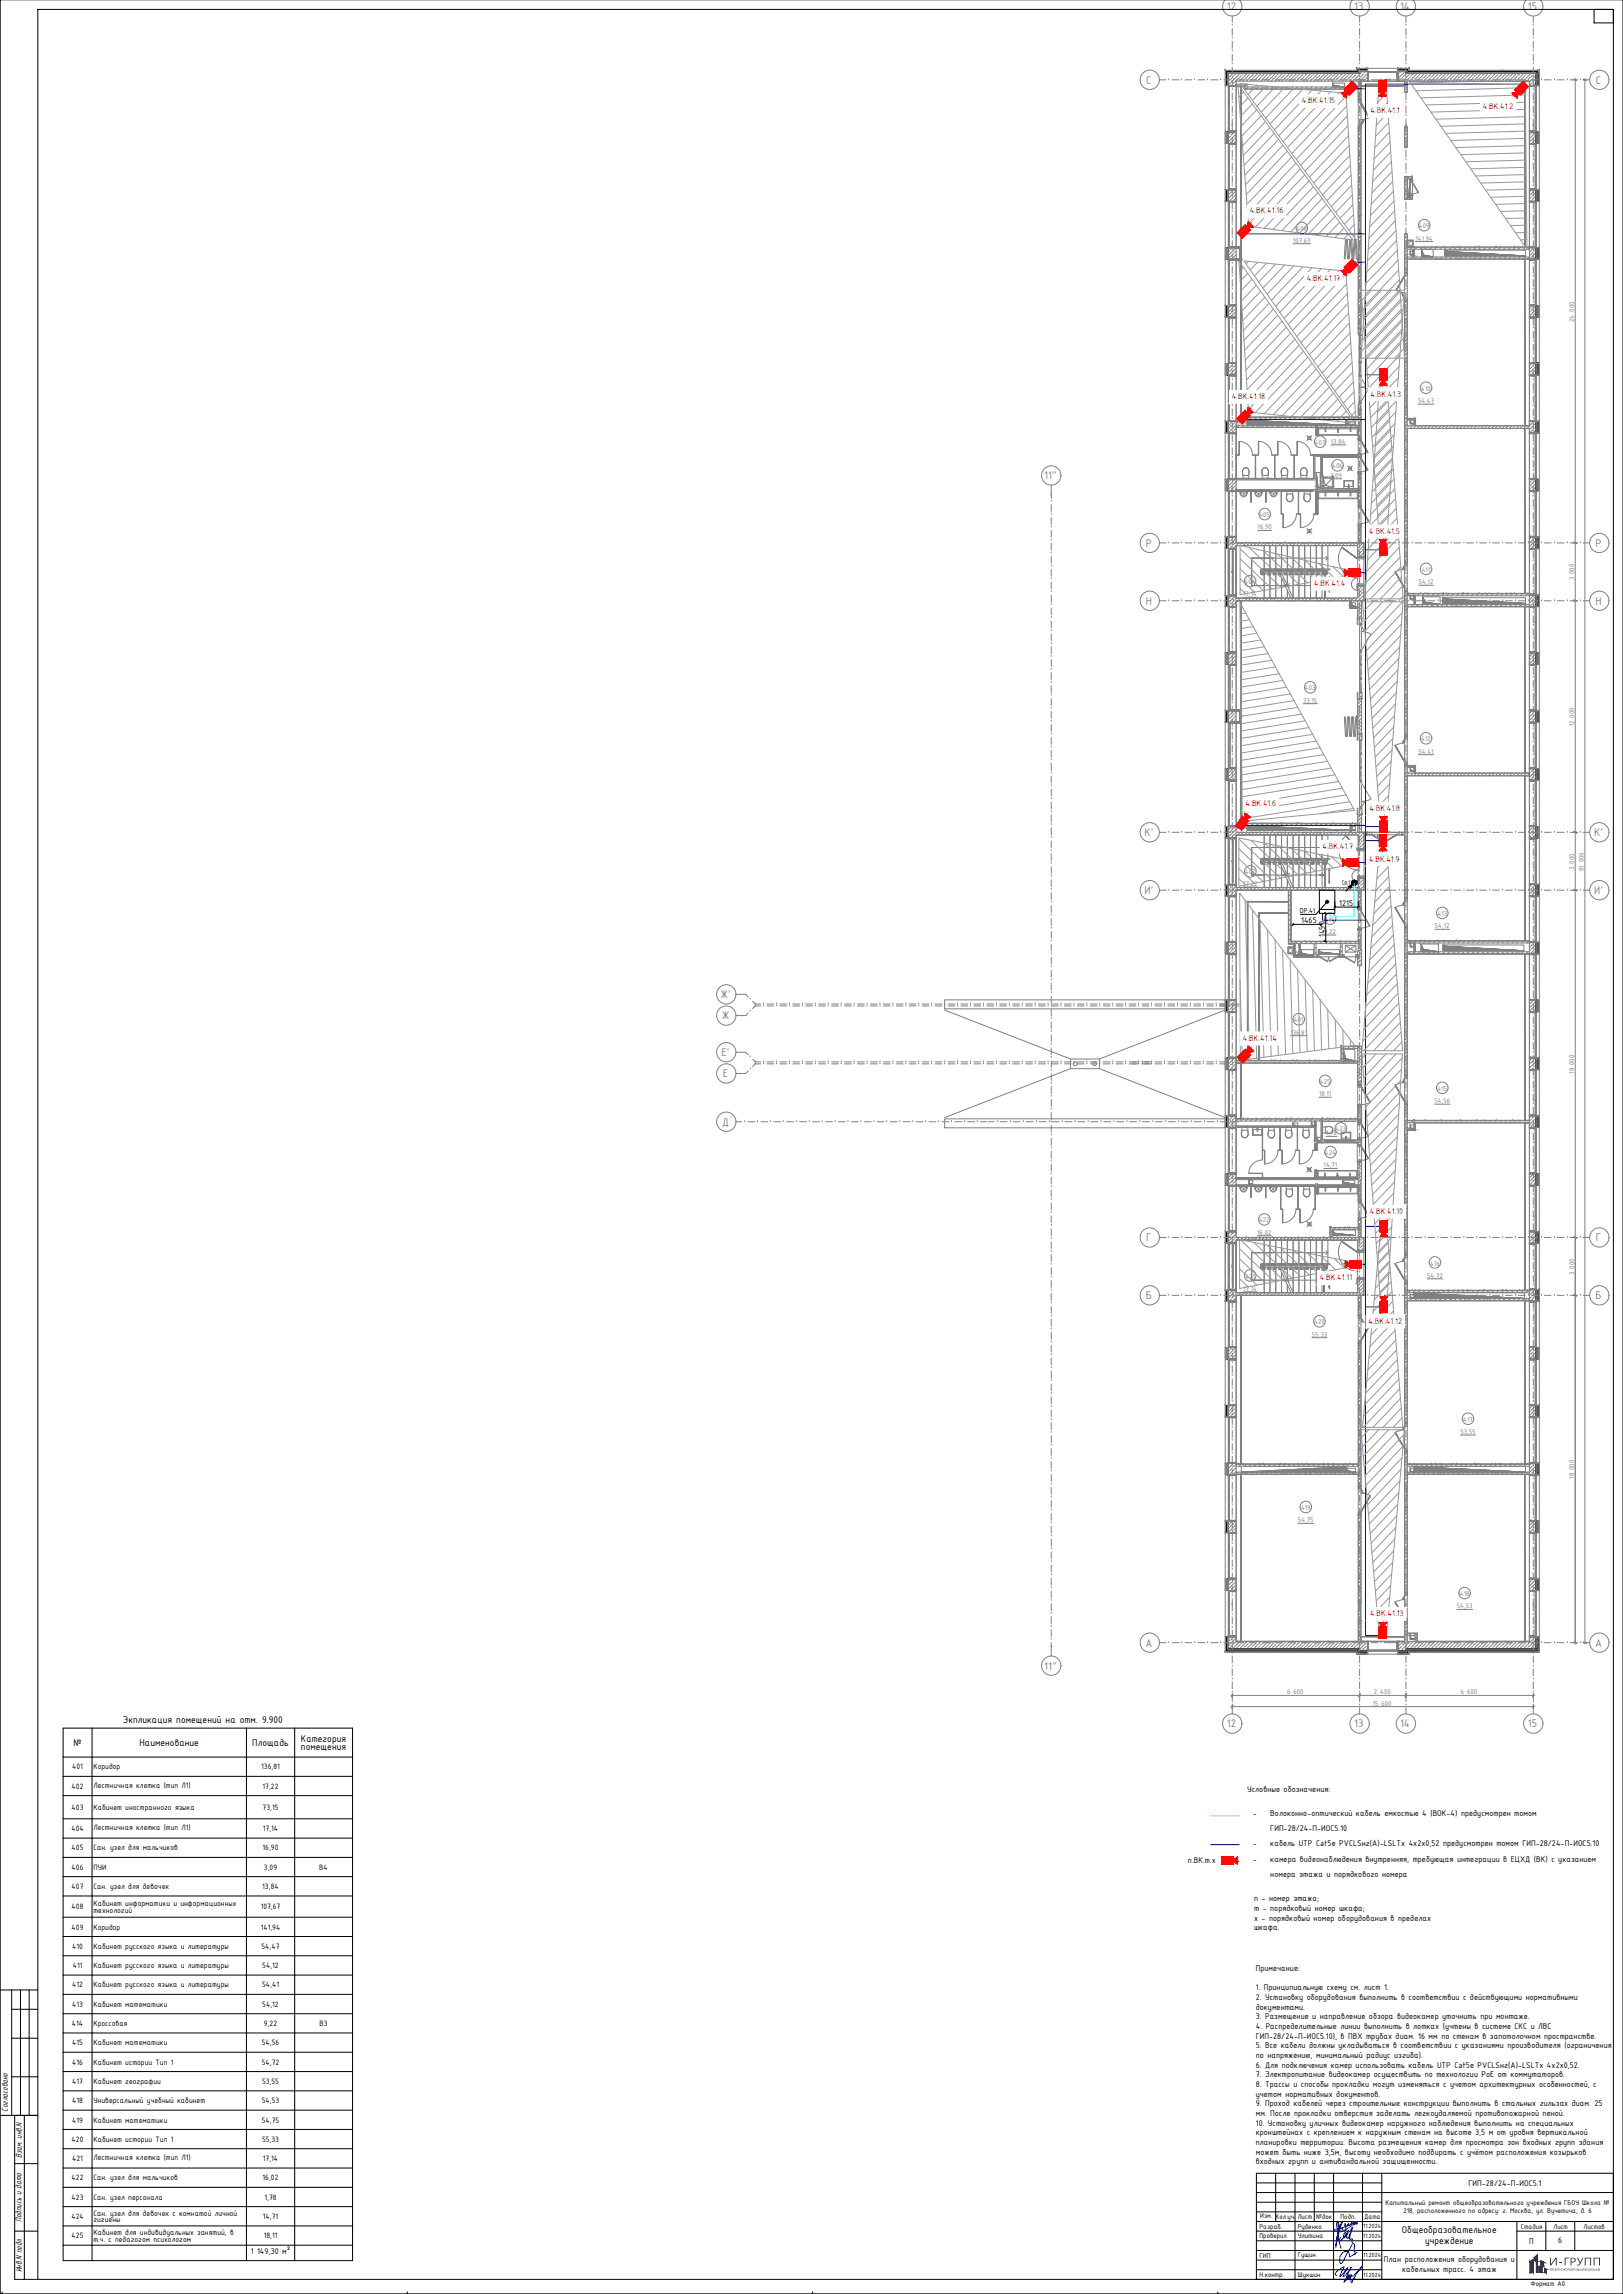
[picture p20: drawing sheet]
<svg xmlns="http://www.w3.org/2000/svg" width="841mm" height="1189mm" viewBox="0 0 841 1189" stroke-linecap="round" stroke-linejoin="round" font-family="sans-serif">
<defs><g id="words">
<g font-size="6.2" fill="#808080">
<text x="636" y="5">12</text>
<text x="702" y="5">13</text>
<text x="726" y="5">14</text>
<text x="792" y="5">15</text>
<text x="594" y="43">С</text>
<text x="827" y="43">С</text>
<text x="541" y="248">11&quot;</text>
<text x="594" y="283">Р</text>
<text x="827" y="283">Р</text>
<text x="594" y="313">Н</text>
<text x="827" y="313">Н</text>
<text x="593" y="433">К'</text>
<text x="826" y="433">К'</text>
<text x="593" y="463">И'</text>
<text x="826" y="463">И'</text>
<text x="373" y="517">Ж'</text>
<text x="374" y="528">Ж</text>
<text x="374" y="547">Е'</text>
<text x="375" y="558">Е</text>
<text x="374" y="583">Д</text>
<text x="594" y="643">Г</text>
<text x="827" y="643">Г</text>
<text x="594" y="673">Б</text>
<text x="827" y="673">Б</text>
<text x="594" y="853">А</text>
<text x="827" y="853">А</text>
<text x="541" y="865">11&quot;</text>
<text x="636" y="895">12</text>
<text x="702" y="895">13</text>
<text x="726" y="895">14</text>
<text x="792" y="895">15</text>
</g>
<text font-size="5.6" fill="#193153" x="810" y="1174">ГРУПП</text>
<g font-size="5.4">
<text x="64" y="893">Экпликация помещений на отм. 9.900</text>
<text x="38" y="905">№</text>
<text x="72" y="905">Наименование</text>
<text x="131" y="905">Площадь</text>
<text x="156" y="903">Категория</text>
<text x="156" y="907">помещения</text>
<text x="726" y="1157">Общеобразовательное</text>
<text x="738" y="1163">учреждение</text>
</g>
<g font-size="4.8">
<text x="4" y="1094" transform="rotate(-90 4 1094)">Согласовано</text>
<text x="11" y="1118" transform="rotate(-90 11 1118)">Взам. инв.N</text>
<text x="11" y="1152" transform="rotate(-90 11 1152)">Подпись и дата</text>
<text x="11" y="1178" transform="rotate(-90 11 1178)">Инв.N подл.</text>
</g>
<g font-size="4.7" fill="#f00">
<text x="675" y="54">4.ВК.41.15</text>
<text x="710" y="59">4.ВК.41.1</text>
<text x="768" y="57">4.ВК.41.2</text>
<text x="648" y="111">4.ВК.41.16</text>
<text x="677" y="146">4.ВК.41.17</text>
<text x="638" y="207">4.</text>
<text x="642" y="207">ВК.41.18</text>
<text x="710" y="206">4.ВК.41.3</text>
<text x="710" y="277">4.ВК.41.5</text>
<text x="681" y="304">4.ВК</text>
<text x="689" y="304">.41.4</text>
<text x="645" y="418">4.ВК.41.6</text>
<text x="710" y="420">4.ВК.41.8</text>
<text x="685" y="440">4.</text>
<text x="689" y="440">ВК.41.7</text>
<text x="709" y="446">4.ВК.41.9</text>
<text x="644" y="539">4.</text>
<text x="647" y="539">ВК.41.14</text>
<text x="710" y="629">4.ВК.41.10</text>
<text x="684" y="664">4.</text>
<text x="687" y="664">ВК.41.11</text>
<text x="709" y="686">4.ВК.41.12</text>
<text x="710" y="838">4.ВК.41.13</text>
</g>
<g font-size="4.7">
<text x="694" y="470">1215</text>
<text x="674" y="479">1465</text>
<text x="686" y="486" transform="rotate(-90 686 486)">1450</text>
<text x="646" y="929">Условные обозначения:</text>
<text x="649" y="941">-</text>
<text x="658" y="941">Волоконно-оптический кабель емкостью 4 (ВОК-4) предусмотрен томом</text>
<text x="658" y="949">ГИП-28/24-П-ИОС5.10</text>
<text x="649" y="957">-</text>
<text x="658" y="957">кабель UTP Cat5e PVCLSнг(А)-LSLTx 4х2х0,52 предусмотрен томом ГИП-28/24-П-ИОС5.10</text>
<text x="616" y="966">n.ВК.m.х</text>
<text x="649" y="965">-</text>
<text x="658" y="965">камера видеонаблюдения внутренняя, требующая интеграции в ЕЦХД (ВК) с указанием</text>
<text x="658" y="973">номера этажа и порядкового номера</text>
<text x="650" y="985">n - номер этажа;</text>
<text x="650" y="990">m - порядковый номер шкафа;</text>
<text x="650" y="995">x - порядковый номер оборудования в пределах</text>
<text x="650" y="1000">шкафа.</text>
<text x="651" y="1022">Примечание:</text>
<text x="651" y="1032">1. Принципиальную схему см. лист 1.</text>
<text x="651" y="1037">2. Установку оборудования выполнить в соответствии с действующими нормативными</text>
<text x="651" y="1042">документами.</text>
<text x="651" y="1047">3. Размещение и направление обзора видеокамер уточнить при монтаже.</text>
<text x="651" y="1052">4. Распределительные линии выполнить в лотках (учтены в системе СКС и ЛВС</text>
<text x="651" y="1057">ГИП-28/24-П-ИОС5.10), в ПВХ трубах диам. 16 мм по стенам в запотолочном пространстве.</text>
<text x="651" y="1062">5. Bсе кабели должны укладываться в соответствии с указаниями производителя (ограничения</text>
<text x="651" y="1067">по напряжению, минимальный радиус изгиба).</text>
<text x="651" y="1072">6. Для подключения камер использовать кабель UTP Cat5e PVCLSнг(А)-LSLTx 4х2х0,52.</text>
<text x="651" y="1077">7. Электропитание видеокамер осуществить по технологии PoE от коммутаторов.</text>
<text x="651" y="1082">8. Трассы и способы прокладки могут изменяться с учетом архитектурных особенностей, с</text>
<text x="651" y="1087">учетом нормативных документов.</text>
<text x="651" y="1092">9. Проход кабелей через строительные конструкции выполнить в стальных гильзах диам. 25</text>
<text x="651" y="1097">мм. После прокладки отверстия заделать легкоудаляемой противопожарной пеной.</text>
<text x="651" y="1102">10. Установку уличных видеокамер наружного наблюдения выполнить на специальных</text>
<text x="651" y="1107">кронштейнах с креплением к наружным стенам на высоте 3,5 м от уровня вертикальной</text>
<text x="651" y="1112">планировки территории. Высота размещения камер для просмотра зон входных групп здания</text>
<text x="651" y="1117">может быть ниже 3,5м, высоту необходимо подбирать с учётом расположения козырьков</text>
<text x="651" y="1122">входных групп и антивандальной защищенности.</text>
<text x="761" y="1133">ГИП-28/24-П-ИОС5.1</text>
<text x="792" y="1163">П</text>
<text x="807" y="1162">6</text>
<text x="130" y="1168">1 149,30 м²</text>
<text x="717" y="1172">План расположения оборудования и</text>
<text x="727" y="1177">кабельных трасс. 4 этаж</text>
</g>
<g font-size="4.3">
<text x="37" y="917">401</text>
<text x="48" y="917">Коридор</text>
<text x="135" y="917">136,81</text>
<text x="37" y="927">402</text>
<text x="48" y="926">Лестничная клетка (тип Л1)</text>
<text x="136" y="927">17,22</text>
<text x="37" y="938">403</text>
<text x="48" y="938">Кабинет иностранного языка</text>
<text x="136" y="938">73,15</text>
<text x="37" y="949">404</text>
<text x="48" y="948">Лестничная клетка (тип Л1)</text>
<text x="136" y="949">17,14</text>
<text x="37" y="959">405</text>
<text x="48" y="959">Сан. узел для мальчиков</text>
<text x="136" y="959">16,90</text>
<text x="37" y="969">406</text>
<text x="48" y="969">ПУИ</text>
<text x="137" y="969">3,09</text>
<text x="165" y="969">В4</text>
<text x="37" y="979">407</text>
<text x="48" y="979">Сан. узел для девочек</text>
<text x="136" y="979">13,84</text>
<text x="37" y="989">408</text>
<text x="48" y="988">Кабинет информатики и информационных</text>
<text x="135" y="989">107,67</text>
<text x="48" y="991">технологий</text>
<text x="37" y="1000">409</text>
<text x="48" y="1000">Коридор</text>
<text x="135" y="1000">141,94</text>
<text x="37" y="1010">410</text>
<text x="48" y="1010">Кабинет русского языка и литературы</text>
<text x="136" y="1010">54,47</text>
<text x="38" y="1020">411</text>
<text x="48" y="1020">Кабинет русского языка и литературы</text>
<text x="136" y="1020">54,12</text>
<text x="37" y="1030">412</text>
<text x="48" y="1030">Кабинет русского языка и литературы</text>
<text x="136" y="1030">54,41</text>
<text x="37" y="1040">413</text>
<text x="48" y="1040">Кабинет математики</text>
<text x="136" y="1040">54,12</text>
<text x="37" y="1050">414</text>
<text x="48" y="1050">Кроссовая</text>
<text x="137" y="1050">9,22</text>
<text x="166" y="1050">В3</text>
<text x="37" y="1060">415</text>
<text x="48" y="1060">Кабинет математики</text>
<text x="136" y="1060">54,56</text>
<text x="37" y="1070">416</text>
<text x="48" y="1070">Кабинет истории Тип 1</text>
<text x="136" y="1070">54,72</text>
<text x="37" y="1080">417</text>
<text x="48" y="1080">Кабинет географии</text>
<text x="136" y="1080">53,55</text>
<text x="37" y="1090">418</text>
<text x="48" y="1090">Универсальный учебный кабинет</text>
<text x="136" y="1090">54,53</text>
<text x="37" y="1100">419</text>
<text x="48" y="1100">Кабинет математики</text>
<text x="136" y="1100">54,75</text>
<text x="37" y="1110">420</text>
<text x="48" y="1110">Кабинет истории Тип 1</text>
<text x="136" y="1110">55,33</text>
<text x="37" y="1120">421</text>
<text x="48" y="1119">Лестничная клетка (тип Л1)</text>
<text x="136" y="1120">17,14</text>
<text x="37" y="1130">422</text>
<text x="48" y="1130">Сан. узел для мальчиков</text>
<text x="136" y="1130">16,02</text>
<text x="37" y="1140">423</text>
<text x="48" y="1140">Сан. узел персонала</text>
<text x="137" y="1140">1,78</text>
<text x="37" y="1150">424</text>
<text x="48" y="1148">Сан. узел для девочек с комнатой личной</text>
<text x="48" y="1152">гигиены</text>
<text x="136" y="1150">14,71</text>
<text x="37" y="1160">425</text>
<text x="48" y="1158">Кабинет для индивидуальных занятий, в</text>
<text x="48" y="1162">т.ч. с педагогом психологом</text>
<text x="137" y="1160">18,11</text>
</g>
<g font-size="3.9" fill="#808080">
<text x="672" y="120">408</text>
<text x="735" y="118">409</text>
<text x="670" y="126">107,67</text>
<text x="733" y="125">141,94</text>
<text x="816" y="167" transform="rotate(-90 816 167)">24 000</text>
<text x="736" y="203">410</text>
<text x="735" y="209">54,47</text>
<text x="681" y="231">407</text>
<text x="690" y="230">13,84</text>
<text x="690" y="243">406</text>
<text x="689" y="248">3,09</text>
<text x="653" y="268">405</text>
<text x="652" y="274">16,90</text>
<text x="737" y="296">411</text>
<text x="645" y="303">404</text>
<text x="735" y="303">54,12</text>
<text x="816" y="301" transform="rotate(-90 816 301)">3 000</text>
<text x="644" y="309">17,14</text>
<text x="676" y="358">403</text>
<text x="675" y="364">73,15</text>
<text x="816" y="376" transform="rotate(-90 816 376)">12 000</text>
<text x="736" y="384">412</text>
<text x="735" y="391">54,41</text>
<text x="645" y="453">402</text>
<text x="816" y="451" transform="rotate(-90 816 451)">3 000</text>
<text x="821" y="451" transform="rotate(-90 821 451)">81 000</text>
<text x="644" y="459">17,22</text>
<text x="687" y="478">414</text>
<text x="745" y="475">413</text>
<text x="686" y="484">9,22</text>
<text x="744" y="481">54,12</text>
<text x="671" y="530">401</text>
<text x="669" y="536">136,81</text>
<text x="816" y="556" transform="rotate(-90 816 556)">18 000</text>
<text x="684" y="562">425</text>
<text x="684" y="568">18,11</text>
<text x="745" y="565">415</text>
<text x="743" y="572">54,56</text>
<text x="692" y="586">423</text>
<text x="687" y="588">1,78</text>
<text x="687" y="599">424</text>
<text x="686" y="605">14,71</text>
<text x="652" y="634">422</text>
<text x="651" y="640">16,02</text>
<text x="741" y="656">416</text>
<text x="645" y="663">421</text>
<text x="740" y="662">54,72</text>
<text x="816" y="661" transform="rotate(-90 816 661)">3 000</text>
<text x="644" y="669">17,14</text>
<text x="681" y="686">420</text>
<text x="680" y="693">55,33</text>
<text x="758" y="737">417</text>
<text x="757" y="743">53,55</text>
<text x="816" y="766" transform="rotate(-90 816 766)">18 000</text>
<text x="674" y="783">419</text>
<text x="673" y="789">54,75</text>
<text x="756" y="827">418</text>
<text x="755" y="834">54,53</text>
<text x="667" y="878">6 600</text>
<text x="712" y="878">2 400</text>
<text x="757" y="878">6 600</text>
<text x="711" y="884">15 600</text>
</g>
<g font-size="3.9">
<text x="695" y="459">Ст.1</text>
<text x="718" y="1143">Капитальный ремонт общеобразовательного учреждения ГБОУ Школа №</text>
<text x="653" y="1150">Изм. Кол.уч.</text>
<text x="672" y="1150">Лист</text>
<text x="682" y="1150">№док</text>
<text x="695" y="1150">Подп.</text>
<text x="707" y="1150">Дата</text>
<text x="727" y="1147">218, расположенного по адресу: г. Москва, ул. Вучетича, д. 6</text>
<text x="653" y="1155">Разраб.</text>
<text x="672" y="1155">Руденко</text>
<text x="788" y="1155">Стадия</text>
<text x="805" y="1155">Лист</text>
<text x="821" y="1155">Листов</text>
<text x="653" y="1160">Проверил</text>
<text x="672" y="1160">Улитина</text>
<text x="672" y="1170">Гущин</text>
<text x="653" y="1170">ГИП</text>
<text x="653" y="1180">Н.контр.</text>
<text x="793" y="1185">Формат A0</text>
</g>
<g font-size="3.5">
<text x="674" y="473">DP.41</text>
<text x="673" y="1180">Шукшин</text>
</g>
<g font-size="3.4">
<text x="706" y="1155">11.2024</text>
<text x="706" y="1160">11.2024</text>
<text x="706" y="1170">11.2024</text>
<text x="706" y="1180">11.2024</text>
</g>
</g></defs>
<g fill="none" stroke="#808080" stroke-width=".52">
<path d="M635 0a5 5 0 0 0 0 7 5 5 0 0 0 7 0 5 5 0 0 0 0-7M701 0a5 5 0 0 0 0 7 5 5 0 0 0 7 0 5 5 0 0 0 0-7M725 0a5 5 0 0 0 0 7 5 5 0 0 0 7 0 5 5 0 0 0 0-7M791 0a5 5 0 0 0 0 7 5 5 0 0 0 7 0 5 5 0 0 0 0-7M639 20h.1M639 13h.1M639 8v4M639 15v3M705 20h.1M705 13h.1M705 8v4M705 15v3"/>
<path d="M729 20h.1M729 13h.1M729 8v4M729 15v3M795 20h.1M795 13h.1M795 8v4M795 15v3M635 36h.1M635 36v820M635 36h68M635 37h.1"/>
<path d="M635 37h68M637 38v1M639 40h.1M639 33h.1M639 26h.1M639 21v4M639 28v4M639 35v3M639 38l-2 2M639 40l-1 1M640 39h.1M641 38l-1 1"/>
<path d="M643 38l-6 6M643 39l-1 2M644 39h.1M644 38h.1M646 38l-4 4M647 39l-1 1M648 38h.1M650 38l-4 4M651 38l-1 2M654 38l-4 4M654 40h.1M655 38l-1 1"/>
<path d="M657 38l-4 4M657 40l-1 1M658 39h.1M659 38l-1 1M661 38l-4 4M662 39l-2 2M662 39h.1M663 38h.1M665 38l-4 4M666 39l-2 1M666 38h.1M668 38l-4 4"/>
<path d="M670 38l-2 2M672 38l-4 4M672 40h.1M674 38l-1 1M676 38l-4 4M676 40l-2 1M676 39h.1M677 38v1M679 38l-4 4M680 39l-1 2M680 39h.1M681 38h.1"/>
<path d="M683 38l-4 4M684 39l-1 1M685 38h.1M687 38l-4 4M688 38l-1 2M690 38l-4 4M691 40h.1M692 38l-1 1M694 38l-4 4M694 40l-1 1M695 39h.1M696 38l-1 1"/>
<path d="M698 38l-4 4M698 39l-1 2M699 39h.1M700 38h-1M701 38l-4 4M702 39l-1 1M703 36h.1M703 35h.1M703 35v1M703 35h27M703 38h.1M703 37h.1"/>
<path d="M703 36v1M703 36h6M705 40h.1M705 33h.1M705 26h.1M705 38h-68v817h68M705 21v4M705 28v4M705 35v3M705 37h24M706 37l-5 5M707 38l-2 2"/>
<path d="M707 38h.1M708 35h.1M708 37h.1M709 36h.1M709 35h.1M709 38h15v4h4v3h-23v-3h4zM709 38l-5 5M709 37h-5v1h-68v6M709 35v7M709 38h15M709 38v1M709 37v1"/>
<path d="M724 37v1M724 38v1M724 36h.1M724 35h.1M724 35v7M724 37h5v1h68v6M725 38l-1 1M725 38h.1M726 35h.1M726 37h.1M727 40h.1M728 37l-4 4"/>
<path d="M729 40h.1M729 33h.1M729 26h.1M729 38h67v817h-67M729 21v4M729 28v4M729 35v3M729 38l-1 1M729 38h.1M730 36h.1M730 35h.1M730 37h.1"/>
<path d="M730 36v1M730 36h-6M730 36h68M730 35v1M731 38l-4 4M731 40l-1 1M731 39h.1M733 38l-1 1M734 38l-4 4M735 39l-1 2M736 39h.1M736 38h.1"/>
<path d="M738 38l-4 4M739 39l-1 1M740 38h.1M742 38l-4 4M743 38l-1 2M745 38l-4 4M746 40h.1M747 38l-1 1M749 38l-4 4M749 40l-1 1M750 39h.1M751 38l-1 1"/>
<path d="M753 38l-4 4M753 39l-1 2M754 39h.1M755 38h-1M757 38l-4 4M758 39l-2 1M758 38h.1M760 38l-4 4M762 38l-2 2M764 38l-4 4M764 40h.1M766 38l-1 1"/>
<path d="M768 38l-4 4M768 40l-2 1M768 39h.1M769 38v1M771 38l-4 4M772 39l-1 2M772 39h.1M773 38h.1M775 38l-4 4M776 39l-1 1M776 38h.1M778 37h.1"/>
<path d="M779 38l-4 4M780 38l-1 2M782 38l-4 4M782 40h.1M784 38l-1 1M786 38l-4 4M786 40l-1 1M787 39h.1M788 38l-1 1M790 38l-4 4M790 39l-1 2M791 39h.1"/>
<path d="M791 38h.1M793 38l-4 4M794 39l-1 1M795 40h.1M795 33h.1M795 26h.1M795 21v4M795 28v4M795 35v3M795 38h.1M796 39l-3 3M797 37h.1"/>
<path d="M798 37h.1M798 37h-68M798 36h.1M798 36v820M601 41h3M606 41h.1M607 41h4M612 41h.1M614 41h4M619 41h.1M621 41h3M626 41h.1"/>
<path d="M628 41h3M632 41h.1M634 41h4M635 44h.1M635 44h6M637 60h.1M637 53h.1M637 52h.1M637 45h.1M637 42h.1M637 44l6 1v83h-2h-4v-24h4v-6h-4v-24h4v-6h-4zM637 44v24"/>
<path d="M637 45h1M639 60h.1M639 53h.1M639 46h.1M639 42v3M639 48v4M639 55v3M639 44h-1M639 43h.1M639 41h.1M639 45h6M641 45h4v1h59v127v43h-59v2h-4v-83h2v-7h-2z"/>
<path d="M641 45h.1M641 44h5v1h58M641 44h-1M641 42l-1 1M641 41h3M641 41h.1M643 45v173M643 44l-1 1M645 46h.1M645 45h.1M645 41l-1 1M645 45v1"/>
<path d="M645 46h59M645 45h-6M646 41h.1M646 44l-1 1M647 45l-1 1M648 41h3M649 41l-1 1M649 45l-1 1M650 46h.1M650 40h.1M651 42h.1M652 45l-1 1"/>
<path d="M653 41h.1M653 40l-1 2M654 41h4M654 45l-1 1M655 42h.1M656 42h.1M657 45l-1 1M659 41h.1M659 42h.1M660 46h.1M660 45l-1 1M660 41h.1"/>
<path d="M661 41h4M662 45l-1 1M663 41l-1 1M664 41h.1M665 45l-1 1M666 41h.1M667 45l-1 1M668 41l-2 1M668 41h3M668 46h.1M668 40h.1M670 45l-1 1"/>
<path d="M670 42h.1M672 40l-2 2M672 45l-1 1M673 41h.1M674 42h-1M674 42h.1M674 41h4M675 45l-1 1M677 45l-1 1M678 42h-1M678 46h.1M678 41h.1"/>
<path d="M679 41h.1M680 45l-1 1M681 41h4M682 41l-1 1M682 41h.1M682 45l-1 1M685 45l-1 1M686 41l-1 1M686 41h.1M686 46h.1M686 40h.1M688 45l-1 1"/>
<path d="M688 41h3M688 42h.1M690 40l-1 2M690 45l-1 1M691 43h6v2l-6-1zM691 43v1l6 1h-6zM692 42h.1M693 45l-1 1M693 41h.1M695 41h3M695 45l-1 1M696 42h.1"/>
<path d="M696 46h.1M697 41h.1M698 45l-1 1M699 41h.1M700 42v3M700 41l-1 1M700 45l-1 1M700 43h2v2h-1zM700 43l1 2h1h-2zM701 41h.1M701 41h6M703 45l-1 1"/>
<path d="M704 46h.1M704 52h1M704 48h.1M704 45h.1M704 44h.1M704 41l-1 1M705 60h.1M705 53h.1M705 46h.1M705 42v3M705 48v4M705 55v3"/>
<path d="M705 41h.1M705 54l4 6zM705 42h23v6h1v-6h64v86h-64v-7h-1v310h-22v-120h1v-30h-2zM705 53h-1v-11h-63v239h66M705 44h23M705 53v-11h23v6h1v-6h64v179M705 45l-1 2M705 49l-1 1M705 43v1M705 47l-1 1M705 51l-1 1M705 53l1 1h-1v-1"/>
<path d="M705 54l4 6M707 42h.1M708 40l-1 2M709 42h-1M709 41h.1M709 41v1M709 60l1 1M709 60v1h1M711 41h3M715 41h.1M717 41h6M720 41h.1"/>
<path d="M724 41v1M725 42h.1M725 41h.1M727 41h3M727 40l-2 2M728 46v1M729 60h.1M729 53h.1M729 46h.1M729 42v3M729 48v4M729 55v3"/>
<path d="M729 42l-1 1M729 42h.1M729 43l-1 2h-23M729 47l-1 1M729 45h.1M732 41h.1M733 42h-1M733 41h4M733 41h.1M737 41l-1 1M737 41h.1M738 41h.1"/>
<path d="M740 41h3M741 41l-1 1M742 40h.1M743 42h.1M745 41h.1M745 40l-1 2M747 41h3M747 42h.1M748 42h.1M751 42h.1M752 41h.1M753 41h4"/>
<path d="M755 41l-1 1M756 41h.1M759 41h.1M759 41l-1 1M760 40h.1M760 41h4M762 42h.1M764 40l-2 2M765 41h.1M765 42h.1M766 42h.1M767 41h3"/>
<path d="M770 42h-1M770 41h.1M772 41h.1M773 41h4M774 41l-1 1M774 41h.1M778 41l-2 1M778 40h.1M779 41h.1M780 41h4M780 42h.1M782 40l-1 2"/>
<path d="M784 42h.1M785 41h.1M787 41h3M788 42h-1M788 41h.1M790 42h3v2h3v24h-3v6h3v24h-3v6h3v24h-6zM790 42v86M792 41h.1M792 41l-1 1M793 44h5M793 45h.1M793 41h.1"/>
<path d="M794 41h3M794 43l-1 1M794 42h.1M795 60h.1M795 53h.1M795 46h.1M795 42v3M795 48v4M795 55v3M795 45h1M796 44v24M796 60h.1"/>
<path d="M796 53h.1M796 52h.1M796 45h.1M796 43l-2 1M796 41l-1 1M798 44h.1M799 41h.1M800 41h4M806 41h.1M807 41h3M812 41h.1M814 41h3"/>
<path d="M816 41l1 1M816 41v811M819 41h.1M820 41h4M821 41l1 1M821 41v811M635 68h1v6h-1zM636 68v6M637 68h4M637 74h4M637 68h.1M637 61h.1"/>
<path d="M637 75h.1M637 74v24M637 68h1M637 75h1M638 74h.1M638 70l-1 2M638 68l-1 2M638 70h.1M639 76h.1M639 69h.1M639 65h.1M639 62v6"/>
<path d="M639 71v4M639 78v3M639 68h2M639 75h2M640 72l-2 2M640 68l-1 2M640 72h.1M641 69l-4 4M641 73l-2 1M641 71h-1M704 67h1M704 66h1"/>
<path d="M704 67h.1M704 77v1M705 76h.1M705 69h.1M705 65h.1M705 62v6M705 71v4M705 78v3M705 65h-1v108M705 77h.1M705 73l-1 1M705 64h1l-1 1z"/>
<path d="M705 67l-1 2M705 71l-1 1M705 75l-1 1M705 69l-1 1M705 78l-1 2M705 65v109M706 63l-1 1zM706 63v1zM706 63l-1 1M707 62l-1 1M707 62h-1v1M710 61l-5 1h2"/>
<path d="M728 66h1v10h-1zM728 68h.1M729 76h.1M729 69h.1M729 65h.1M729 62v6M729 71v4M729 78v3M729 66l-1 1M729 75l-1 1M729 73l-1 1M729 67v1"/>
<path d="M729 71l-1 1M729 69l-1 1M729 66h-1v10h1M729 66v10M793 68h3l-3 4M793 74h3M793 68h.1M793 75h.1M793 74h.1M793 73h.1M793 70h.1M793 69h.1"/>
<path d="M794 68v1M795 76h.1M795 69h.1M795 65h.1M795 62v6M795 71v4M795 78v3M795 68h1M795 75h1M795 71l-2 2M795 71h.1M796 68h.1"/>
<path d="M796 61h.1M796 75h.1M796 72l-2 2M796 70h.1M796 74v24M797 68v6M797 68h1v6h-1zM635 98h6M635 98h.1M636 98v6M637 98h.1M637 91h.1"/>
<path d="M637 90h.1M637 83h.1M637 82h.1M637 98h1M637 98v1M639 96h.1M639 90h.1M639 83h.1M639 85v3M639 91v4M639 98v4M639 99l-2 1"/>
<path d="M639 99h.1M639 98h2M641 99l-4 4M704 85h.1M704 82h.1M704 100h.1M704 81h.1M704 99h.1M704 96h.1M705 96h.1M705 90h.1M705 83h.1"/>
<path d="M705 85v3M705 91v4M705 98v4M705 95h.1M705 92l-1 1M705 82l-1 1M705 86l-1 1M705 89l-1 2M705 93l-1 1M705 97l-1 1M705 84l-1 1M705 99h.1"/>
<path d="M705 80v1M705 87l-1 2M728 91h4v12h-4zM729 96h.1M729 90h.1M729 83h.1M729 85v3M729 91v4M729 98v4M729 97l-1 1M729 91l-1 1M729 97h.1"/>
<path d="M729 93l-1 1M729 93h2l-1 8-1 1zM729 95l-1 1M729 98l-1 2M729 91v12M729 92h3v1M729 93h2M730 92h-1M731 93v9h-2l1-1zM731 93v1h1M731 92h.1M732 92h.1"/>
<path d="M732 94l3 6M732 93h-1h1M732 91h-4v12h4v-3M732 93v1h-1M732 91v3M732 94h.1M735 100h-3M793 98h5M793 98h.1M794 98l-1 1M795 96h.1M795 90h.1"/>
<path d="M795 83h.1M795 85v3M795 91v4M795 98v4M795 98h1M795 98l-2 3M796 98h.1M796 91h.1M796 90h.1M796 83h.1M796 82h.1M796 100l-2 1"/>
<path d="M797 98v6M798 98h.1M798 99h.1M635 104h.1M635 104h6M635 103h.1M637 120h.1M637 113h.1M637 112h.1M637 105h.1M637 101h.1M637 104v24"/>
<path d="M637 105h1M638 103l-1 1M639 116h.1M639 110h.1M639 103h.1M639 105v3M639 111v4M639 118v4M639 105h2M640 101l-1 1M641 103l-2 1M704 111h1"/>
<path d="M704 104h.1M704 111h.1M704 113h.1M704 111v10M705 116h.1M705 110h.1M705 103h.1M705 105v3M705 111v4M705 118v4M705 110l-1 1M705 111h.1"/>
<path d="M705 112l-1 1M705 111v10M705 117l-1 1M705 114l-1 1M705 119l-1 1M705 100l-1 2M705 104l-1 1M705 108l-1 1M705 102l-1 1M705 106l-1 1M728 101v1M729 116h.1"/>
<path d="M729 110h.1M729 103h.1M729 105v3M729 111v4M729 118v4M729 101h.1M729 102l-1 1M729 100h.1M730 102l-1 1M731 103h.1M731 101h1M732 100h.1"/>
<path d="M732 103h-1M732 101v2h-3M732 101h-1M732 100h-1v2h-2M793 104h5M793 105h.1M793 102v1M794 102h.1M795 116h.1M795 110h.1M795 103h.1M795 105v3"/>
<path d="M795 111v4M795 118v4M795 105h1M795 104h.1M796 104v24M796 120h.1M796 113h.1M796 112h.1M796 105h.1M796 104h.1M796 101l-3 3M798 104h.1"/>
<path d="M798 103h.1M635 128h1v6h-1zM636 128v6M637 128h4M637 134h4M637 128h.1M637 121h.1M637 135h.1M637 134h.1M637 128v1M637 134l6 1v83h-2h-4v-24h4v-6h-4v-24h4v-6h-4zM637 135h1"/>
<path d="M637 134v24M637 128h1M637 133h.1M637 130h.1M638 129h.1M639 136h.1M639 130h.1M639 123h.1M639 125v3l-1 1M639 132v3M639 138v4M639 132l-1 1"/>
<path d="M639 128h4M639 135h4M640 131h.1M640 128l-3 4M641 129h1v5h-1M641 132l-3 2M641 130l-1 1M641 134h-1M641 128h2v7M643 134l1 1h-5M670 126h9M697 124h1l-1 10z"/>
<path d="M698 124v10h1M698 124l1 10M700 124l1 10M700 124h-1v10M700 124l-1 10M702 124h1v10M702 124l1 10M702 124l-1 10M702 124v10h-1M703 134h1M704 121h1M704 121h.1"/>
<path d="M704 122h.1M704 137h.1M704 136h.1M704 133h.1M705 136h.1M705 130h.1M705 123h.1M705 125v3M705 132v3M705 138v4M705 121h-1M705 132h.1"/>
<path d="M705 128l-1 1M705 121h.1M705 130l-1 1M705 122l-1 2M705 133l-1 2h-1v-1M705 126l-1 2M705 137l-1 2M705 124l-1 2M705 135v1M705 139l-1 1M728 121h1v22h-1zM728 123h.1"/>
<path d="M728 138h.1M728 121v1M729 136h.1M729 130h.1M729 123h.1M729 125v3M729 132v3M729 138v4M729 138h.1M729 134l-1 1M729 133h.1M729 130l-1 1"/>
<path d="M729 134h64v87h-60v-4h-4zM729 128h.1M729 134h.1M729 124h3v4h-3zM729 134h69M729 124l-1 2M729 128l-1 1M729 132l-1 1M729 135l-1 2M729 139l-1 1M729 122v1M729 126l-1 1"/>
<path d="M729 137h.1M729 128h64M729 129h64M729 124h3v4M729 133h64M729 134h64M729 124v4M730 128h.1M730 125h2v3h-2zM731 130h1v2h-1zM731 130v2h1h-1zM731 128h.1"/>
<path d="M731 127v1zM732 128l-1 1M732 133l-1 1M732 129v4M733 129v4M733 128h.1M733 125h10M733 134h.1M734 128l-1 1M734 133l-1 1M736 134h.1M737 129h6v4l-5-1z"/>
<path d="M737 129l1 3 5 1h-6zM737 128l-1 1M737 134h.1M737 133l-1 1M738 128h.1M739 128l-1 1M739 133l-1 1M742 128l-1 1M742 133l-1 1M742 128h.1M744 128h.1M744 128l-1 1"/>
<path d="M745 133l-1 1M745 134h.1M747 134h.1M747 128l-1 1M747 133l-1 1M748 128h.1M749 130h42v3l-40-3zM749 130h2l40 3h-42zM750 128l-1 1M750 133l-1 1M752 128l-1 1M752 133l-1 1"/>
<path d="M753 128h.1M755 128l-1 1M755 133l-1 1M755 134h.1M755 128h.1M756 134h.1M756 128h.1M757 128l-1 1M757 133l-1 1M758 134h.1M760 128l-1 1M760 133l-1 1"/>
<path d="M762 128l-1 1M762 133l-1 1M764 134h.1M764 128h.1M765 128l-1 1M765 133l-1 1M766 128h.1M767 128h.1M767 134h.1M767 128l-1 1M767 133l-1 1M769 134h.1"/>
<path d="M770 128l-1 1M770 133l-1 1M772 128l-1 1M773 133l-1 1M774 134h.1M775 128h.1M775 128l-1 1M775 133l-1 1M778 128l-1 1M778 133l-1 1M778 128h.1M778 134h.1"/>
<path d="M780 128l-1 1M780 133l-1 1M780 134h.1M782 134h.1M783 128l-1 1M783 133l-1 1M785 128h.1M785 128l-1 1M785 133l-1 1M787 128h.1M788 128l-1 1M788 133l-1 1"/>
<path d="M789 128h.1M789 134h.1M790 134h6v24h-3v6h3v24h-3v6h3v24h-3v3h-3zM790 134v87M790 128l-1 1M790 133l-1 1M791 134h.1M792 134h.1M793 128h.1M793 134h.1M793 135h.1M793 134h-1"/>
<path d="M793 133h.1M793 129h.1M794 134h.1M794 131l-1 1M795 136h.1M795 130h.1M795 123h.1M795 125v3M795 132v3M795 138v4M795 135h1M795 128h1"/>
<path d="M795 128l-2 3M796 134v24M796 128h.1M796 121h.1M796 135h.1M796 131l-3 3M796 129l-1 1M796 133l-1 1M797 128v6M798 128h.1M798 134h.1M798 131h.1"/>
<path d="M798 128h-5l-1 1M635 158h6M635 158h.1M636 158v6M637 158h.1M637 151h.1M637 150h.1M637 143h.1M637 142h.1M637 158h1M638 158l-1 2M639 157h.1"/>
<path d="M639 150h.1M639 143h.1M639 145v3M639 152v3M639 158v4M639 158h2M640 158l-3 4M640 160h.1M704 140h.1M704 159h.1M704 155h.1M704 151h.1"/>
<path d="M705 157h.1M705 150h.1M705 143h.1M705 145v3M705 152v3M705 158v4M705 147l-1 1M705 157l-1 1M705 144l-1 2M705 148l-1 2M705 159l-1 2M705 156l-1 1"/>
<path d="M705 141l-1 1M705 152l-1 1M705 143l-1 1M705 154h.1M723 150l5 2h-2M724 150h-1M726 152l1 1M727 153v1zM727 153l1 1zM727 153v1M727 144l-3 6zM727 154l1 1"/>
<path d="M727 144l-3 6M728 141h1M728 156h1M728 155v138M728 155h1v66h64M728 142h1M728 143l-1 1M728 155h.1M728 156v1M729 157h.1M729 150h.1M729 143h.1"/>
<path d="M729 145v3M729 152v3M729 158v4M729 157l-1 2M729 159v1M729 141h.1M793 158h3M793 158h.1M794 158l-1 2M795 157h.1M795 150h.1M795 143h.1"/>
<path d="M795 145v3M795 152v3M795 158v4M795 158h1M795 159l-1 2M796 158h.1M796 151h.1M796 150h.1M796 143h.1M796 142h.1M796 159h.1M797 158v6"/>
<path d="M797 158h1v6h-1zM635 164h.1M635 164h6M637 180h.1M637 173h.1M637 172h.1M637 165h.1M637 164v24M637 165h1M638 162l-1 2M638 162h.1M639 177h.1"/>
<path d="M639 170h.1M639 163h.1M639 165v4M639 172v3M639 178v4M639 165h2M640 164h-1M640 164h.1M640 160l-1 1M641 163h-1M641 161l-3 3M704 170h.1"/>
<path d="M704 173h.1M704 170h1M704 173h1M704 170v3M704 174h.1M704 173v1M704 174h1M704 174v7zM704 169v1M704 174h1v7h-1zM705 177h.1M705 170h.1"/>
<path d="M705 163h.1M705 165v4M705 172v3M705 178v4M705 170l-1 1M705 169h.1M705 165l-1 1M705 174h.1M705 173h.1M705 174v7zM705 170v3M705 173h-1"/>
<path d="M705 171h.1M705 163l-1 1M705 167l-1 1M705 161l-1 1M728 160h.1M728 178h.1M728 175h.1M729 177h.1M729 170h.1M729 163h.1M729 165v4M729 172v3"/>
<path d="M729 178v4M729 174h.1M729 171l-1 1M729 167l-1 1M729 163l-1 1M729 161l-1 1M729 165l-1 1M729 168l-1 2M729 172l-1 1M729 176l-1 1M729 179l-1 2M729 177v1"/>
<path d="M793 164h3M793 165h.1M793 161v1M793 161h.1M795 177h.1M795 170h.1M795 163h.1M795 165v4M795 172v3M795 178v4M795 165h1M795 163l-1 1"/>
<path d="M796 180h.1M796 173h.1M796 172h.1M796 165h.1M796 164v24l-1 1M796 160l-3 4M796 162h.1M635 188h1v6h-1zM636 188v6M637 188h4M637 194h4M637 188h.1"/>
<path d="M637 181h.1M637 195h.1M637 193h.1M637 189h.1M637 195h1M637 188h1M639 197h.1M639 190h.1M639 183h.1M639 185v4M639 192v3M639 199v3"/>
<path d="M639 191l-2 1M639 188l-2 3M639 195h2M639 188h2M640 193l-1 1M641 189l-1 1M641 191l-4 3v24M704 195h.1M704 188h.1M704 181h.1M704 188h1M704 181h1"/>
<path d="M704 195h1M704 188v7zM704 181v7zM704 188h1v7h-1zM704 181h1v7h-1zM705 197h.1M705 190h.1M705 183h.1M705 185v4M705 192v3M705 199v3M705 195h.1"/>
<path d="M705 196h.1M705 195v1zM705 188h.1M705 181h.1M705 188v7zM705 181v7zM705 195v1M705 196l3 4-3 1M728 197h.1M728 193v1M729 197h.1M729 190h.1"/>
<path d="M729 183h.1M729 185v4M729 192v3M729 199v3M729 193h.1M729 189l-1 1M729 189h.1M729 185l-1 1M729 194l-1 1M729 198l-1 1M729 192h.1M729 200l-1 1"/>
<path d="M729 196h.1M729 183l-1 1M729 187l-1 1M729 190l-1 2M729 181l-1 1M793 188h5M793 194h5M793 195h.1M793 188h.1M793 194h.1M794 188l-1 2M794 194h.1"/>
<path d="M794 190l-1 1M794 189h.1M795 197h.1M795 190h.1M795 183h.1M795 185v4M795 192v3M795 199v3M795 195h1M795 188h1M796 194v24M796 188h.1"/>
<path d="M796 181h.1M796 195h.1M796 192l-2 1M796 190l-3 3M796 193l-1 1M797 188v6M798 194h.1M798 188h.1M635 218h5M635 218h.1M636 218v6M637 218h.1"/>
<path d="M637 211h.1M637 210h.1M637 203h.1M637 202h.1M637 218v1M637 218h1M639 217h.1M639 210h.1M639 203h.1M639 205v4M639 212v3M639 219v3"/>
<path d="M639 218l-2 3M640 219l-2 2M640 219h.1M642 218h.1M642 218l-1 1M644 218l-1 1M645 216v2h-6M645 216h59M646 216l-1 1M646 217h51v3zM646 217l51 3h-51zM646 219h.1"/>
<path d="M649 216l-1 1M651 216l-1 1M653 216h.1M654 216l-1 1M656 216l-1 1M659 216l-1 1M661 216h.1M661 216l-1 1M664 216l-1 1M666 216l-1 1M669 216l-1 1M671 216h.1"/>
<path d="M672 216l-1 1M674 216l-1 1M677 216l-1 1M679 216l-1 1M680 216h.1M682 216l-1 1M684 216l-1 1M687 216l-1 1M689 216l-1 1M690 216h.1M692 216l-1 1M694 216l-1 1"/>
<path d="M697 216l-1 1M697 217v3M698 218h4v2h-4zM698 218v2h4h-4zM698 217v3M698 216h.1M700 216l-1 1M702 216l-1 1M704 209h.1M704 212h.1M704 209v19h1M704 209h1"/>
<path d="M704 212h1M704 216h-59v2h-4M704 217h-58v2h-5M704 217h.1M704 214h.1M704 210h.1M704 209v3M705 217h.1M705 210h.1M705 203h.1M705 205v4M705 212v3"/>
<path d="M705 219v3M705 209h.1M705 208h.1M705 208v1zM705 212h.1M705 209v3M705 211l-1 1M705 209v19M705 201l4 1-4 6M705 218l-1 1M705 216l-1 2M705 214l-1 2"/>
<path d="M705 213h-1M728 201h.1M728 211h.1M728 201h1M728 211h1M728 205h.1M728 207h.1M728 201v10M728 215h.1M728 212h.1M729 217h.1M729 210h.1"/>
<path d="M729 203h.1M729 205v4M729 212v3M729 219v3M729 201h.1M729 211h.1M729 206h.1M729 208h.1M729 209h.1M729 201v10M729 202l-1 1M729 205l-1 1"/>
<path d="M729 207l-1 1M729 210l-1 1M729 205h.1M729 218h.1M729 218h4M729 218l-1 1M729 217h4v4M729 217h4M729 212l-1 2M729 216l-1 1M729 220l-1 1M729 214v1"/>
<path d="M731 218h2v2l-2-1zM731 218v1l2 1h-2zM733 218h.1M733 217h.1M733 218v3M733 217v4M735 209h8M793 218h5M793 218h.1M793 218v1M795 217h.1M795 210h.1"/>
<path d="M795 203h.1M795 205v4M795 212v3M795 219v3M795 218h1M795 218l-2 2M796 218h.1M796 211h.1M796 210h.1M796 203h.1M796 202h.1M796 219l-3 4"/>
<path d="M797 218v6M798 218h.1M635 224h.1M635 224h6M637 240h.1M637 233h.1M637 232h.1M637 225h.1M637 224h4v24h-4zM637 224v24M637 225h1M637 222h.1"/>
<path d="M638 221h.1M639 237h.1M639 230h.1M639 224h.1M639 225v4M639 232v4M639 239v3M639 224h-1M639 225h2M640 223h.1M641 222h41v4h1v-4h21v14h-23v12h-40zM641 221h.1"/>
<path d="M641 222h.1M641 236h1zM641 236v12zM641 222l-1 1M641 220l-4 4M641 221h63M641 222h41M641 220h63M641 224h-1M642 229a7 7 0 0 1 7 7M642 229v7zM642 220l-1 1"/>
<path d="M645 222h.1M645 220l-1 1M647 220l-1 1M649 236h3M650 220l-1 1M650 236l1 12zM652 229a7 7 0 0 1 7 7M652 229v7zM652 220l-1 1M653 222h.1M655 220l-1 1M657 220l-1 1"/>
<path d="M659 236h3M660 220l-1 1M660 236l1 12zM662 229a7 7 0 0 1 7 7M662 229v7zM662 220l-1 1M663 222h.1M665 220l-1 1M668 220l-1 1M669 236h3M670 220l-1 1M671 236v12z"/>
<path d="M671 222h.1M672 229a7 7 0 0 1 7 7M672 229v7zM673 220l-1 1M675 220l-1 1M677 226h1M678 220l-1 1M678 226h1v2h-1zM678 227h1M678 228h-1M678 226v2M679 236h2z"/>
<path d="M679 228h1M680 226h-1M680 220l-1 1M681 236v12M681 236h.1M681 237h.1M681 236h23M681 237v12M681 237h3M681 222h.1M682 221h.1M682 222h.1"/>
<path d="M682 221v5h22M682 221v5M682 226h.1M683 221h.1M683 222h.1M683 226h.1M683 221v5M683 220l-1 1M683 222h21M683 226v-4h21v4M683 222h20v3h-20zM684 237h.1"/>
<path d="M684 236h.1M684 236v18M685 236h.1M685 237h.1M685 237h19M685 237v17M685 237h19v16h-19zM685 237h20M685 220l-1 1M687 224h.1M687 222v-1v1M687 222v2"/>
<path d="M687 222h.1M688 220l-1 1M690 231h7M690 222h.1M690 220l-1 1M693 220l-1 1M693 224h.1M693 223v-1v1M693 223v1M693 223h.1M696 220l-1 1M698 220l-1 1"/>
<path d="M700 224h.1M700 222v2M700 222h.1M701 220l-1 1M703 220l-1 1M704 236h.1M704 237h.1M704 227h1M704 236h1M704 228h1M704 222h.1M704 221h.1"/>
<path d="M704 224v1M705 237h.1M705 230h.1M705 224h.1M705 225v4M705 232v4M705 239v3M705 220l-1 1M705 236h.1M705 228v1M705 229l3 5zM705 238l3 5z"/>
<path d="M705 222l-1 1M705 235h-1v2h1M705 235v2M705 228h.1M705 236h-24M705 237v1v-1M705 225l-1 2M705 229l4 5zM705 229l3 5M705 238l3 5M708 234h1M709 234h.1"/>
<path d="M709 234h-1M709 234l-4 1M728 234h.1M728 230h.1M729 237h.1M729 230h.1M729 224h.1M729 225v4M729 232v4M729 239v3M729 229h.1M729 226l-1 1"/>
<path d="M729 225h.1M729 222l-1 1M729 222h64v86h-64zM729 223l-1 2M729 227l-1 2M729 231l-1 1M729 222h64v629h-64v-12h-1M729 222v71h-1M729 233h.1M729 236l-1 1M729 234l-1 2M729 238l-1 2"/>
<path d="M730 221h.1M732 221l-1 1M733 221h.1M733 221l-1 1M734 221h.1M736 221l-2 1M737 221l-1 1M739 221l-1 1M741 221l-1 1M743 221l-1 1M744 222h.1M745 221h-1"/>
<path d="M747 221l-2 1M748 222h-1M748 221h.1M749 221h-1M750 221l-1 1M752 221l-1 1M752 221h.1M754 221l-1 1M756 221l-2 1M758 221l-2 1M760 221l-1 1M761 221l-1 1"/>
<path d="M762 222h.1M763 221h.1M765 221l-1 1M766 222h.1M766 221h.1M767 221h.1M769 221l-2 1M770 221l-1 1M771 221h.1M772 221l-1 1M774 221l-1 1M776 221l-1 1"/>
<path d="M778 221l-1 1M780 221l-2 1M781 222h.1M782 221h-1M783 221l-1 1M784 222h.1M785 221h.1M787 221l-1 1M788 221v1M789 221h.1M790 222h3v2h3v24h-3v6h3v24h-3v6h3v24h-3h-3zM790 222v86"/>
<path d="M791 221l-2 1M793 224h5M793 221l-2 1M793 225h.1M793 221h.1M793 220h.1M794 223l-1 1M795 237h.1M795 230h.1M795 224h.1M795 225v4M795 232v4"/>
<path d="M795 239v3M795 225h1M795 222h.1M796 224v24M796 240h.1M796 233h.1M796 232h.1M796 225h.1M796 223l-2 1M796 221l-1 1M798 224h.1M545 260h.1"/>
<path d="M545 256h.1M545 251v7M635 248h1v6h-1zM636 248v6M637 248h4M637 248h.1M637 241h.1M637 255h.1M637 254h4v24h-4zM637 254v24M637 248h1M637 255h1"/>
<path d="M638 254h.1M638 248l-1 2M638 250l-1 2M639 257h.1M639 250h.1M639 244h.1M639 245v4M639 252v4M639 259v3M639 248h42M639 255h2M640 248l-1 1"/>
<path d="M640 252l-1 1M640 252h.1M641 254h41v12h1v-12h21v27h-63zM641 254h.1M641 248h.1M641 249h.1M641 248h40M641 254h41M641 254h43M641 249h40M641 250l-4 4M641 253l-2 1"/>
<path d="M642 254h4v1a2.1 2.1 0 0 1-2 2 2.1 2.1 0 0 1-2-3zM643 256a2.1 2.1 0 0 1 3 0M644 248h3zM644 243a2 2 0 0 1 3 0 2 2 0 0 1 0 3h-3v-2zM644 243a1.8 1.8 0 0 1 3 0 1.8 1.8 0 0 1 0 2v3h-3v-4zM648 254v6zM650 254h4v1a2.1 2.1 0 0 1-2 2 2.1 2.1 0 0 1-2-3zM650 256a2.1 2.1 0 0 1 4 0M654 244v2h3a2.1 2.1 0 0 0 0-2 2.1 2.1 0 0 0-3-1v1M654 248h3zM654 243a1.8 1.8 0 0 1 3 0 1.8 1.8 0 0 1 0 2v3h-3v-4zM656 254v6z"/>
<path d="M658 254h4v1a2.1 2.1 0 0 1-2 2 2.1 2.1 0 0 1-2-3zM658 256a2.1 2.1 0 0 1 4 0M664 254v12zM664 248h3zM664 243a2.1 2.1 0 0 1 3 1 2.1 2.1 0 0 1 0 2h-2l-1-2zM664 243a1.8 1.8 0 0 1 3 0 1.8 1.8 0 0 1 0 2v3h-3v-4zM667 254h3v4a1.9 1.9 0 0 1-2 2 1.9 1.9 0 0 1-1-2zM667 254l3 1zM667 256h2a2.1 2.1 0 0 1 1 3 2.1 2.1 0 0 1-3 0v-1zM673 254v12zM674 248h3zM675 243a1.8 1.8 0 0 1 2 0 1.8 1.8 0 0 1 0 2v3h-3v-4z"/>
<path d="M676 254h3v4a1.9 1.9 0 0 1-2 2 1.9 1.9 0 0 1-1-2zM676 254l3 1zM676 256h2a2.1 2.1 0 0 1 1 3 2.1 2.1 0 0 1-3 0v-1zM677 246h-2a2.1 2.1 0 0 1-1-2 2.1 2.1 0 0 1 3-1v1v2M681 248h.1M681 249h.1M682 254v12M682 254h-45M682 254h.1M682 245h2v8l-1-1zM682 245l1 7 1 1h-2zM683 254h.1"/>
<path d="M683 254v12M683 254h21M683 258h21M683 258v-3h21v3M683 255h20v3h-20zM684 254h.1M685 254h.1M685 253h.1M685 253h19M685 247h.1M685 248h.1M685 247h6"/>
<path d="M686 253h.1M686 247h.1M686 248h.1M686 252l-1 1M686 253h4M686 249l-1 1M686 248l-1 1M686 251l-1 1M686 248v5M686 248h4M686 248l1 3 3 2M687 257h.1"/>
<path d="M687 247l-1 1M687 256v-1v1M687 256v1M687 256h.1M688 253h-1M688 247l-1 1M689 253h-1M689 248h6M690 247l-1 1M690 253h.1M690 248h.1M690 247h.1"/>
<path d="M690 248v5M690 248l-4 5M691 253h-1M691 247l-1 1M691 253h.1M691 248h.1M691 247h.1M691 252v1M691 247v6M691 250l-1 1M691 249l-1 1M693 257h.1"/>
<path d="M693 256v-1v1M693 256v1M693 256h.1M696 253v-4h5v4M697 249v3h4v-3M697 249h4M698 253h.1M698 242h1M699 252v1v-1M699 252h.1M699 252v-1v1M699 242h1v2h-1z"/>
<path d="M699 243h1M699 244h-1M700 242v2M700 257h.1M700 253h.1M700 256v-1v1M700 256v1M700 256h.1M700 244h1M701 242h-1M704 245h1M704 253h.1"/>
<path d="M704 254h.1M704 254h-21v12h-1M704 253h-19v1M704 251h.1M704 247h.1M704 246h.1M705 257h.1M705 250h.1M705 244h.1M705 245v4M705 252v4M705 259v3"/>
<path d="M705 257l-1 1M705 247l-1 2M705 249l-1 1M705 253l-1 1M705 255l-1 1M705 258l-1 2M705 246h.1M705 244h-1v19h1M705 244v19M705 251l-1 2M709 243v1l-1-1M709 243h-1"/>
<path d="M709 243l-4 1M728 252h.1M728 248v1M729 257h.1M729 250h.1M729 244h.1M729 245v4M729 252v4M729 259v3M729 248h.1M729 244l-1 1M729 240l-1 1"/>
<path d="M729 258l-1 2M729 253l-1 1M729 255l-1 1M729 257l-1 1M729 245l-1 2M729 251v1M729 242l-1 1M729 249l-1 2M729 247h.1M793 248h3M793 254h3M793 248h.1"/>
<path d="M793 255h.1M793 253v1M793 253h.1M793 249v1M794 249h.1M795 257h.1M795 250h.1M795 244h.1M795 245v4M795 252v4M795 259v3M795 248h1"/>
<path d="M795 255h1M795 251l-1 1M796 254v24l-3 3M796 248h.1M796 241h.1M796 255h.1M796 251h.1M796 249l-3 3M796 252l-2 2M796 254h.1M797 248v6M797 248h1v6h-1z"/>
<path d="M545 280h.1M545 273h.1M545 266h.1M545 262v3M545 268v4M545 275v3M635 278h6M635 278h.1M636 278v6M637 278h.1M637 271h.1M637 270h.1"/>
<path d="M637 263h.1M637 262h.1M637 278h1M638 278l-1 1M639 277h.1M639 271h.1M639 264h.1M639 266v3M639 272v4M639 279v3M639 279l-1 1M639 278h2"/>
<path d="M641 279l-4 4M652 275h7M664 266h1zM665 266v7zM672 266a7 7 0 0 1-7 7M672 266h2M674 266v7zM677 274l1 1M678 275h1v1h-1zM678 275h1M678 276l-1 1M678 275v1"/>
<path d="M679 276h1M680 274l-1 1M681 266a7 7 0 0 1-7 7M681 266h1zM682 266h.1M683 266h.1M704 260h.1M704 262h.1M704 262h1M704 272h1M704 260h1M704 263h1"/>
<path d="M704 260v2M704 272v1M704 280h.1M705 277h.1M705 271h.1M705 264h.1M705 266v3M705 272v4M705 279v3M705 279h.1M705 275l-1 1M705 263v1"/>
<path d="M705 262h.1M705 260h.1M705 260v2M705 264l4 6zM705 273l-1 2M705 271h-1v10M705 271v10M705 263h.1M705 277l-1 1M705 264l4 6M709 270h.1M709 270l-4 1"/>
<path d="M728 270h.1M728 267h.1M729 277h.1M729 271h.1M729 264h.1M729 266v3M729 272v4M729 279v3M729 266h.1M729 263h-1M729 262h.1M729 277l-1 1"/>
<path d="M729 268l-1 1M729 271l-1 2M729 269v1M729 273l-1 1M729 264l-1 1M729 275l-1 1M729 260l-1 2M729 279l-1 1M793 278h5M793 278h.1M793 280h.1M794 278l-1 1"/>
<path d="M795 277h.1M795 271h.1M795 264h.1M795 266v3M795 272v4M795 279v3M795 278h1M796 278h.1M796 271h.1M796 270h.1M796 263h.1M796 262h.1"/>
<path d="M796 280l-1 1M797 278v6M798 278h.1M545 300h.1M545 293h.1M545 287h.1M545 282v3M545 288v4M545 295v4M601 281h3M606 281h.1M607 281h4"/>
<path d="M612 281h.1M614 281h4M619 281h.1M621 281h3M626 281h.1M628 281h3M632 281h.1M634 281h4M635 284h.1M635 284h6M637 297h.1M637 285h.1"/>
<path d="M637 296h.1M637 281h.1M637 285h4v23h-4zM637 284v25M637 285h1M639 297h.1M639 291h.1M639 284h.1M639 286v3M639 292v4M639 299v4M639 283l-2 1"/>
<path d="M639 297v10zM639 286v10zM639 298h.1M639 299h.1M639 287h.1M639 288h.1M639 289h.1M639 290h.1M639 292h.1M639 293h.1M639 294h.1M639 295h.1"/>
<path d="M639 282h.1M639 281h.1M639 285h2M641 283h63v27h-63zM641 283v27M641 283h63v6M641 281l-1 1M641 283l-2 1M642 281l-1 2M643 282l-1 1M643 282h.1M644 281h.1"/>
<path d="M646 281l-2 2M646 281h.1M647 282l-1 1M647 281h.1M649 281l-1 2M651 281l-1 2M653 281h.1M653 281l-1 2M653 297h1M653 296l1 1h33v-1M653 296h.1M654 296l2 1"/>
<path d="M654 296h.1M654 296h-1M655 281l-1 1M655 283v27M656 297h-2v-2h35h-36v3h3M657 281l-2 2M657 297h1M657 298h1M657 282h.1M658 283v13M658 297v13M658 281v1"/>
<path d="M659 281h.1M660 289h.1M660 297h1M660 298h1M660 281l-1 2M661 283v13M661 297v13M661 282v1M662 282h.1M662 281h.1M663 297h1M663 298h1"/>
<path d="M663 297l6 13M664 281l-1 2M664 297l6 13v-13M664 283v13M664 299v11M665 282l-1 1M665 297h2M665 298h2M666 281h.1M667 283v13M667 297v6M668 281l-2 2"/>
<path d="M668 297h2M668 298h2M669 281l-1 2M671 297h1M671 298h1M671 281l-1 2v13M673 281h.1M673 283v13M673 297v13M673 281l-1 1M674 297h1M674 298h1"/>
<path d="M675 281l-1 2M676 282h.1M676 283v13M676 297v13M677 297h1M677 298h1M677 281l-1 1M679 281l-2 2M679 297v13M679 281h.1M679 297h2M679 298h2"/>
<path d="M680 282l-1 1v13M680 282h.1M680 281h.1M682 283v13M682 297v13M682 281l-1 2M682 297h2M682 298h2M684 282l-1 1M684 281h.1M685 283v13M685 297v13"/>
<path d="M685 297h2l1-1v2h-3M686 281l-1 2M686 296h.1M686 296h-32M686 281h.1M686 295h.1M686 296l1 14zM687 296l-2 1M687 296h.1M687 288l1 1M688 281l-2 2M688 283v13h-34h-1"/>
<path d="M688 289h-39v14h17M688 289l-1 1M688 300h1zM689 299v1zM690 281l-2 2M692 281l-1 1M693 281h.1M693 281l-1 2M694 282h.1M695 281v1M695 284a10 10 0 0 0 0 10 10 10 0 0 0 9 5 3 3 0 0 0-4 4 3 3 0 0 0 4 3v-1M695 284h1"/>
<path d="M696 284l7 5zM696 284l7 5M697 281l-1 2M698 282l-1 1M698 282h.1M699 281h.1M701 281l-2 2M702 282l-1 1M702 281h.1M703 289v1zM704 289h3M704 287h.1"/>
<path d="M704 284h.1M704 283h.1M705 297h.1M705 291h.1M705 284h.1M705 286v3M705 292v4M705 299v4M705 281h.1M705 281l-2 2M706 286l-2 1M706 285h.1"/>
<path d="M706 281l-1 2M707 283l-3 3M707 285h.1M707 288l-1 1M707 281v9l-3-1M707 286l-3 3M709 281h.1M711 281h3M715 281h.1M717 281h6M720 281h.1M723 296v1"/>
<path d="M723 297l4 7zM723 297l4 7M725 281h.1M727 281h3M727 295h1l-5 1M727 294v1M727 294h.1M728 292h1M728 291h1M728 293l-1 1M728 289h.1M728 285h.1"/>
<path d="M729 297h.1M729 291h.1M729 284h.1M729 286v3M729 292v4M729 299v4M729 285h.1M729 281l-1 1M729 281h.1M729 290l-1 1M729 288h.1M729 282l-1 2"/>
<path d="M729 286l-1 1M732 281h.1M733 281h4M738 281h.1M740 281h3M745 281h.1M747 281h3M752 281h.1M753 281h4M759 281h.1M760 281h4M765 281h.1"/>
<path d="M767 281h3M772 281h.1M773 281h4M779 281h.1M780 281h4M785 281h.1M787 281h3M792 281h.1M793 284h5M793 285h.1M794 281h3M794 282l-1 1"/>
<path d="M794 281h.1M795 297h.1M795 291h.1M795 284h.1M795 286v3M795 292v4M795 299v4M795 285h1M796 284v24M796 300h.1M796 293h.1M796 292h.1"/>
<path d="M796 285h.1M796 284h-1M796 282l-3 2M798 284h.1M798 283h.1M799 281h.1M800 281h4M806 281h.1M807 281h3M812 281h.1M814 281h3M816 281l1 1"/>
<path d="M819 281h.1M820 281h4M545 313h.1M545 307h.1M545 302v3M545 308v4M545 315v4M601 311h3M606 311h.1M607 311h4M612 311h.1M614 311h4"/>
<path d="M619 311h.1M621 311h3M626 311h.1M628 311h3M632 311h.1M634 311h4M635 314h.1M635 314h6M635 309h6M635 309h.1M636 309v5M637 315h.1"/>
<path d="M637 308h.1M637 314h4v-3h2v57h-2h-3v-24h3v-6h-4zM637 308h1M637 314v24M637 315h1M637 314h.1M638 313h.1M638 309l-1 2M638 309h.1M639 317h.1M639 311h.1M639 304h.1"/>
<path d="M639 306v3M639 312v4M639 319v4M639 300h.1M639 301h.1M639 302h.1M639 303h.1M639 305h.1M639 306h.1M639 308h2M639 315h2M640 311l-2 2"/>
<path d="M640 311h.1M640 309l-3 3M641 311h59v4h4v8h1v36h-1v25h1v35h-1v8h-59v1h-4v-53h2v-7h-2zM641 314h-1M641 312l-3 2M641 310h-1M643 310l-2 1M643 311v117M644 311h-1M644 310h.1M644 310h7M646 311h.1"/>
<path d="M646 310l-1 1M648 310l-1 1M650 310l-1 1M652 310l-1 1M653 311h.1M654 310l-2 1M654 311h.1M655 303h.1M656 310l-1 1M657 310l-1 1M658 311h.1M659 310h.1"/>
<path d="M659 311h.1M661 310l-1 1M662 311h.1M663 310h.1M665 310l-2 1M666 311h.1M666 310l-1 1M667 303h18M667 306v4M667 303l1 1M668 302l-1 1M668 310l-1 1"/>
<path d="M670 310l-1 1M672 310l-1 1M673 311h.1M674 310l-1 1M676 310l-2 1M676 311h.1M677 311h.1M678 310h-1M679 311h.1M679 310l-1 1M680 311h.1M681 310h.1"/>
<path d="M683 310l-1 1M685 310l-1 1M686 311h.1M687 310l-2 1M688 306h1zM689 300v6zM689 310l-2 1M689 306v1zM691 310l-2 1M691 311h.1M692 310l-1 1M693 311h.1"/>
<path d="M694 310l-1 1M695 311h.1M696 310h.1M698 310l-2 1M699 311h-1M699 310h.1M699 311h.1M700 311v4h4M700 314h.1M700 315h.1M700 311h.1M700 315h4"/>
<path d="M700 312h2v2h-1zM700 312l1 2h1h-2zM700 314h4M700 311v3M702 310l-2 1M703 310l-1 1M703 304v1zM703 304l1 1zM703 304v1M704 315h.1M704 314h.1M704 303v7h-63"/>
<path d="M704 304l-1-1h4v8M704 311v12M704 304h3M704 303h3M704 306h.1M704 304h.1M704 316v1M705 317h.1M705 311h.1M705 304h.1M705 306v3M705 312v4"/>
<path d="M705 319v4M705 316h.1M705 312l-1 1M705 312h.1M705 308l-1 1M706 313l-2 2M706 317l-2 2M706 315h-1M706 319l-1 1M706 311v13M706 308h.1M706 304l-2 1"/>
<path d="M707 307h-1M707 305l-3 3M707 308l-3 4M707 310l-1 1M707 311h-66v120h73M709 311h.1M711 311h3M715 311h.1M717 311h6M720 311h.1M725 311h.1M727 311h3"/>
<path d="M727 304l1 1M728 305h1v78h-1M728 305v78M728 306h1M728 305h.1M728 307h.1M729 317h.1M729 311h.1M729 304h.1M729 306v3M729 312v4M729 319v4"/>
<path d="M729 318l-1 1M729 306v1M729 314l-1 1M729 314h64v87h-60v-4h-4zM729 308h64M729 309h64M729 319l-1 1M729 313h64M729 314h64M729 308l-1 1M729 312l-1 1M729 315l-1 2"/>
<path d="M729 310l-1 1M730 308h.1M730 313l-1 1M730 308l-1 1M731 309h2v2l-2-1zM731 309v1l2 1h-2zM732 314h.1M732 311h.1M732 313l-1 1M733 309v4M733 308l-1 1M733 311h4"/>
<path d="M734 314h.1M735 313l-1 1M735 303h8M735 314h.1M735 308l-1 1M736 308h.1M737 309h9v4l-8-1zM737 309l1 3 8 1h-9zM738 313l-1 1M738 308l-1 1M738 308h.1M738 311h.1"/>
<path d="M740 308h.1M740 311h3M740 313l-1 1M741 308l-1 1M742 314h.1M743 313l-1 1M743 314h.1M743 308l-1 1M745 314h.1M745 313l-1 1M745 311h.1M746 308l-1 1"/>
<path d="M747 311h3M747 308h.1M747 310h43v3l-40-3zM747 310h3l40 3h-43zM748 313l-1 1M748 308h.1M748 308l-1 1M749 308h.1M750 313l-1 1M751 308l-1 1M752 311h.1M753 313l-1 1"/>
<path d="M753 308l-1 1M753 311h4M754 314h.1M755 313l-1 1M756 308l-1 1M756 314h.1M758 313l-1 1M758 308h.1M758 308l-1 1M759 311h.1M760 311h4M760 313l-1 1"/>
<path d="M761 308h.1M761 308l-1 1M763 313l-1 1M763 308l-1 1M764 314h.1M765 314h.1M765 311h.1M766 313l-1 1M766 308l-1 1M766 308h.1M767 311h3M767 314h.1"/>
<path d="M768 313l-1 1M769 308l-1 1M770 308h.1M771 313l-1 1M771 308l-1 1M772 308h.1M772 311h.1M772 314h.1M773 313l-1 1M773 311h4M774 308l-1 1M776 313l-1 1"/>
<path d="M776 308l-1 1M776 314h.1M776 308h.1M778 313l-1 1M778 314h.1M779 308l-1 1M779 311h.1M780 311h4M781 308h.1M781 313l-1 1M781 308l-1 1M782 314h.1"/>
<path d="M783 308h.1M783 313l-1 1M784 308l-1 1M785 308h.1M785 311h.1M786 313l-1 1M786 308l-1 1M787 311h3M787 314h.1M788 313l-1 1M789 308l-1 1M790 314h.1"/>
<path d="M790 314h6v24h-3v6h3v24h-3v6h3v24h-3v3h-3zM790 314v87M791 314h.1M791 313l-1 1M791 308l-1 1M792 308h.1M792 311h.1M793 308h5M793 315h.1M793 308h.1M793 313h.1M793 312h.1"/>
<path d="M793 309h.1M794 311h3M795 317h.1M795 311h.1M795 304h.1M795 306v3M795 312v4M795 319v4M795 315h1M795 308h1M795 314h.1M795 310l-2 2"/>
<path d="M795 308l-2 3M795 310h.1M796 314v24M796 308h.1M796 301h.1M796 315h.1M796 311l-3 3M796 309h.1M796 313l-1 1M797 308v6M798 314h.1M798 308h.1"/>
<path d="M798 314h-69M799 311h.1M800 311h4M806 311h.1M807 311h3M812 311h.1M814 311h3M816 311l1 1M819 311h.1M820 311h4M545 333h.1M545 327h.1"/>
<path d="M545 320h.1M545 322v3M545 329v3M545 335v4M635 338h1v6h-1zM636 338v6M637 338h4M637 338h.1M637 331h.1M637 330h.1M637 323h.1M637 322h.1"/>
<path d="M637 340h.1M637 338h1M638 338l-1 1M639 338h.1M639 331h.1M639 324h.1M639 326v3M639 333v3M639 339v4M639 338h2M640 338l-3 4M640 340l-1 1"/>
<path d="M703 320h.1M703 323h.1M703 320h3M703 320v3M703 323h3M704 323h.1M704 320h.1M705 323h.1M705 324h.1M705 337h.1M705 338h.1M705 331h.1"/>
<path d="M705 323v1M705 326v3M705 333v3M705 337v1M705 339v4M705 337h1M705 338h1M705 324h1M705 338v7zM705 320l-1 2M705 324h1zM705 337h1z"/>
<path d="M706 320h.1M706 323h.1M706 324l1 3h-1l4 2-4 8M706 324h.1M706 337h.1M706 338h.1M706 337v1M706 322l-2 1M706 338h-1M706 323l-1 1M706 320v3M728 326h.1"/>
<path d="M728 322h.1M729 338h.1M729 331h.1M729 324h.1M729 326v3M729 333v3l-1 1M729 339v4M729 321h.1M729 340h.1M729 336h.1M729 332l-1 1M729 339h.1"/>
<path d="M729 323l-1 1M729 326l-1 2M729 330l-1 1M729 334l-1 1M729 337l-1 2M729 325h.1M729 328l-1 1M793 338h3M793 338h.1M794 338l-1 2M795 338h.1M795 331h.1"/>
<path d="M795 324h.1M795 326v3M795 333v3M795 339v4M795 338h1M796 338h.1M796 331h.1M796 330h.1M796 323h.1M796 322h.1M796 339l-2 1M797 338v6"/>
<path d="M797 338h1v6h-1zM545 354h.1M545 347h.1M545 340h.1M545 342v3M545 349v3M545 355v4M637 344h4M637 360h.1M637 353h.1M637 352h.1M637 345h.1"/>
<path d="M637 344v24M637 345h1M638 342l-1 1M639 358h.1M639 351h.1M639 344h.1M639 346v4M639 353v3M639 359v4M639 342h.1M639 345h2M640 344h.1"/>
<path d="M640 343h.1M641 342l-3 2M703 359h.1M703 359v3M703 359h3M704 359h.1M704 359v24M704 359v1M705 359h.1M705 345h.1M705 352h.1M705 358h.1"/>
<path d="M705 351h.1M705 344h.1M705 346v4M705 353v3M705 359v4M705 359h1M705 345h1M705 352h1M705 345v7zM705 352v7zM706 359h.1M706 359h-1"/>
<path d="M706 345h.1M706 352h.1M706 359v25M706 345h-1M706 352h-1M706 359v3M728 344h.1M728 359h.1M728 340v1M729 358h.1M729 351h.1M729 344h.1"/>
<path d="M729 346v4M729 353v3M729 359v4M729 354l-1 1M729 354h.1M729 350l-1 2M729 348l-1 2M729 347l-1 1M729 345l-1 1M729 356l-1 1M729 359l-1 2M729 341l-1 1"/>
<path d="M729 343h.1M729 352l-1 2M793 344h3M793 345h.1M793 341v1M794 341h.1M795 358h.1M795 351h.1M795 344h.1M795 346v4M795 353v3M795 359v4"/>
<path d="M795 345h1M795 343l-1 1M796 344v24M796 360h.1M796 353h.1M796 352h.1M796 345h.1M796 343h.1M796 340l-3 4M796 344h.1M545 374h.1M545 367h.1"/>
<path d="M545 360h.1M545 362v4M545 369v3M545 375v4M635 374h.1M635 368h6M635 368h.1M636 368v6M637 368h.1M637 361h.1M637 375h.1M637 373h.1"/>
<path d="M637 374v25M637 368h1M637 375h1M637 372h.1M637 369h.1M638 374l5 1v53h-2h-4v-24h4v-6h-3zM639 378h.1M639 371h.1M639 364h.1M639 366v4M639 373v3M639 379v4"/>
<path d="M639 374h.1M639 371l-1 1M639 368l-2 3M639 368h4M639 375h4M640 370h.1M641 373l-1 1M641 368h2v6h-8M641 371l-4 3M641 369l-1 1M641 369h1v5h-1M643 371h1l-1 1"/>
<path d="M675 365h8M697 372l1 10h-1zM699 372l1 10M699 372l-1 10M699 372v10h1M699 372h-1v10M701 372v10h1M701 372l1 10M701 372l-1 10M701 372h-1v10M703 372h1M703 372l-1 10"/>
<path d="M703 362h.1M703 362h3M703 360h.1M704 362h.1M704 371h-1v1M704 379h.1M704 376h.1M704 375h.1M704 372h.1M704 362v1M705 378h.1M705 371h.1"/>
<path d="M705 364h.1M705 366v4M705 373v3M705 379v4M705 367l-1 2M705 367h.1M705 363l-1 2M706 362h.1M706 368l-2 2M706 379l-1 1M706 378l-2 1M706 365l-2 2"/>
<path d="M706 372l-2 2M706 376l-2 2M706 370l-1 1M706 374l-1 1M706 361l-2 1M706 360h.1M728 374l1-1v3M728 362h.1M728 377h.1M729 378h.1M729 371h.1M729 364h.1"/>
<path d="M729 366v4M729 379v4M729 377h.1M729 372h.1M729 369l-1 1M729 374l-1 2M729 380h.1M729 363l-1 2M729 367l-1 1M729 370l-1 2M729 378l-1 1M729 361v1"/>
<path d="M729 365l-1 1M729 376h.1M793 368h5M793 374h5M793 368h.1M793 375h.1M793 372h.1M794 368l-1 2M794 374h-1M794 373h.1M794 370l-1 1M795 378h.1"/>
<path d="M795 371h.1M795 364h.1M795 366v4M795 373v3M795 379v4M795 368h1M795 375h1M795 369h.1M796 374v24M796 368h.1M796 361h.1M796 375h.1"/>
<path d="M796 368l-1 1M796 370l-3 3M796 374h-1M796 372l-1 1M797 368v6M798 374h.1M798 368h.1M545 394h.1M545 387h.1M545 380h.1M545 382v4M545 389v3"/>
<path d="M545 396v3M635 398h1v6h-1zM636 398v6M637 398h4M637 398h.1M637 391h.1M637 390h.1M637 383h.1M637 382h.1M637 398h1M639 398h.1M639 391h.1"/>
<path d="M639 384h.1M639 386v4M639 393v3M639 400v3M639 398l-2 3M639 398h2M640 399l-1 1M640 399h.1M703 380h.1M703 383h.1M703 380h3M703 380v3"/>
<path d="M703 383h3M704 383h.1M704 380h.1M705 383h.1M705 384h.1M705 398h.1M705 391h.1M705 398h1M705 391h1M705 383v1M705 386v4M705 393v3"/>
<path d="M705 400v3M705 384h1M705 398v7zM705 391v7zM705 384v7zM706 380h.1M706 383h.1M706 384h.1M706 398h.1M706 391h.1M706 381l-2 2M706 384h-1"/>
<path d="M706 398h-1M706 391h-1M706 380v3M723 386v1M723 386l4 8M723 387l4 7zM723 387l5 7zM724 387h-1M727 385h1l-5 1M727 384v1M727 384h.1M727 394l1 1"/>
<path d="M728 382h1M728 395v72M728 395h1v6h64M728 396h1M728 381h1M728 383v1zM728 395h.1M728 381h.1M728 399h.1M729 398h.1M729 391h.1M729 384h.1"/>
<path d="M729 386v4M729 393v3M729 400v3M729 396l-1 2M729 397h.1M729 398h4M729 400l-1 1M729 398v1M729 397h4M731 398h2v2l-2-1zM731 398v1l2 1h-2zM733 398h.1"/>
<path d="M733 397h.1M733 398v3M733 397v4M735 391h8M793 398h5M793 398h.1M793 398v1M795 398h.1M795 391h.1M795 384h.1M795 386v4M795 393v3"/>
<path d="M795 400v3M795 398h1M795 398l-1 2M796 398h.1M796 391h.1M796 390h.1M796 383h.1M796 382h.1M796 399l-3 4M797 398v6M798 398h.1M545 414h.1"/>
<path d="M545 407h.1M545 401h.1M545 402v4M545 409v4M545 416v3M637 420h.1M637 413h.1M637 405h.1M637 412h.1M637 404v24M637 405h1M638 401l-1 2"/>
<path d="M638 401h.1M639 418h.1M639 411h.1M639 405h.1M639 406v4M639 413v4M639 420v3M639 405h2M640 403l-2 1M640 403h.1M641 400l-4 4h4M641 404h-1"/>
<path d="M641 402h-1M703 419h.1M703 419v3M703 419h3M703 420h.1M704 419h.1M704 419v12M705 419h.1M705 405h.1M705 418h.1M705 411h.1M705 405h1"/>
<path d="M705 406v4M705 413v4M705 420v3M705 419h1M705 418l1 1zM705 406h.1M705 405l1 1zM705 419l-1 2M705 418v1M706 419h.1M706 406l4 8-4 1 1 1-1 2M706 418h.1"/>
<path d="M706 405h.1M706 406h.1M706 419v12M706 419h-1M706 405h-1M706 419v3M728 417h.1M728 414h.1M729 418h.1M729 411h.1M729 405h.1M729 406v4"/>
<path d="M729 413v4M729 420v3M729 413h.1M729 410h-1M729 409h.1M729 406l-1 1M729 402h64v86h-64zM729 404l-1 1M729 407l-1 2M729 411l-1 1M729 418l-1 2M729 416v1"/>
<path d="M729 415l-1 1M730 401l-2 2M730 401h.1M732 401l-1 1M733 401h.1M734 401l-1 1M736 401l-2 1M738 401l-1 1M740 401l-2 1M740 402h.1M741 401h.1M743 401l-1 1"/>
<path d="M744 402h.1M744 401h.1M745 401h.1M747 401l-2 1M748 401l-1 1M748 401h.1M751 401l-2 1M752 401l-1 1M754 401l-1 1M756 401l-1 1M758 401l-1 1M759 402h.1"/>
<path d="M760 401h-1M762 401l-2 1M762 402h.1M763 401h.1M765 401l-1 1M766 401v1M767 401h.1M769 401l-1 1M771 401l-2 1M773 401l-2 1M774 401l-1 1M776 401l-1 1"/>
<path d="M777 402h.1M778 401h-1M780 401l-1 1M781 402h-1M781 401h.1M782 401h.1M784 401l-2 1M785 401l-1 1M785 401h.1M787 401l-1 1M789 401l-1 1M790 402h3v2h3v24h-3v6h3v24h-3v6h3v24h-3h-3z"/>
<path d="M790 402v86M791 401l-1 1M793 404h5M793 402h-64v65h-1M793 405h.1M793 404h.1M793 400l-1 2M793 400h.1M795 418h.1M795 411h.1M795 405h.1M795 406v4"/>
<path d="M795 413v4M795 420v3M795 405h1M795 402l-2 2M795 402h.1M796 404v24M796 420h.1M796 413h.1M796 412h.1M796 405h.1M796 403l-1 1M796 401h.1"/>
<path d="M798 404h.1M798 403h.1M545 434h.1M545 427h.1M545 421h.1M545 422v4M545 429v4M545 436v3M601 431h3M606 431h.1M607 431h4M612 431h.1"/>
<path d="M614 431h4M619 431h.1M621 431h3M626 431h.1M628 431h3M632 431h.1M634 431h4M635 434h.1M635 428h6M635 434h6M635 428h.1M636 428v6"/>
<path d="M637 428h.1M637 421h.1M637 435h.1M637 432h.1M637 435h4v23h-4zM637 434v25M637 428h1M637 435h1M638 434h.1M638 428l-1 2M639 438h.1M639 431h.1"/>
<path d="M639 425h.1M639 426v4M639 433v4M639 440v3M639 434h.1M639 430l-2 1M639 436v10zM639 437h.1M639 439h.1M639 429h.1M639 428h6M639 435h2"/>
<path d="M640 428v1M640 432l-1 1M641 433h63v27h-63zM641 428h.1M641 433l-1 1M641 430l-4 4M641 428h4M643 431l-2 2M643 428l-1 1M644 428h.1M644 431l-1 2M645 428h.1"/>
<path d="M645 427h.1M645 427v1M645 427h59M646 427h.1M646 431h.1M646 428h54v2zM646 428l54 2h-54zM646 431l-1 2M647 427l-2 2M647 433h.1M648 431l-1 1M649 427l-1 1"/>
<path d="M650 431l-1 2M651 433h-1M651 432h.1M652 431l-1 1M652 427l-1 1M653 431h.1M654 431l-2 2M654 427h.1M655 427l-1 1M655 432l-1 1M655 433v27M655 432h.1"/>
<path d="M657 427l-1 1M657 431l-1 2M658 433v13M659 432l-1 1M659 431h.1M660 427l-1 1M660 439h.1M661 431l-1 2M661 433v13M662 427l-1 1M663 431l-1 2M664 427h.1"/>
<path d="M664 433v13M665 427l-1 1M665 431l-2 2M665 433h.1M666 431h.1M667 431l-1 1M667 427l-1 1M668 431l-1 2v13M669 433h.1M669 432h.1M670 427l-1 1M670 433v13"/>
<path d="M670 431v1M672 431l-1 2M672 427l-1 1M672 427h.1M673 431h.1M673 433v13M673 432l-1 1M674 432h.1M675 427l-1 1M676 431l-2 2M676 433v13M677 432l-1 1"/>
<path d="M677 427l-1 1M679 433v13M679 431h.1M679 431l-1 2M680 427l-1 1M681 431l-1 2M682 433v13M682 427h.1M683 427l-1 1M683 431l-1 2M684 433h.1M685 431l-1 1"/>
<path d="M685 427l-1 1M685 433v13M686 431h.1M687 431l-2 2M687 438l1 1M687 433h.1M688 427l-1 1M688 432h.1M688 439h-39v14h17M688 433v13h-34M688 439l-1 1M689 431l-1 1"/>
<path d="M690 427l-1 1M690 431l-1 2M691 427h.1M691 432v1M692 432h.1M693 427l-1 1M693 431h.1M694 431l-1 2M695 427l-1 1M696 432l-1 1M698 433v1M698 433a10 10 0 0 0-4 11 10 10 0 0 0 10 7 3 3 0 0 0-3 3 3 3 0 0 0 3 3v-3h3v7"/>
<path d="M698 427l-1 1M698 431l-2 2M698 434l5 6zM698 434l5 6M699 431h.1M700 431l-2 2M700 428v3M700 428h2v2h-1zM700 428l1 2h1h-2zM700 427l-1 1M701 427h.1M701 431l-1 2"/>
<path d="M702 433h.1M703 427l-1 1M703 431l-1 1M703 422h.1M703 422h3M704 422h.1M704 427h-59v1M704 428h-58v1h-5M704 433h-63v27M704 433v8M704 440h3M704 434h.1"/>
<path d="M704 431h.1M704 430h.1M704 427h.1M705 438h.1M705 431h.1M705 425h.1M705 426v4M705 433v4M705 440v3M705 426h.1M705 423l-1 1M705 437l-1 1"/>
<path d="M706 422h.1M706 427l-2 2M706 425l-1 1M706 429l-1 1M706 431l-2 2M706 424l-2 2M706 422h-1M706 421h.1M706 436h.1M706 433l-2 1M706 432h.1M707 432v9h-3"/>
<path d="M707 433h4M707 433l-3 3M707 439l-1 1M707 437l-3 3M707 435l-1 1M707 432h1l-1 1M707 433h1M708 431v2M709 431h.1M710 431v2M711 432h.1M711 433h1"/>
<path d="M711 431v2M711 432l1 1M711 432v1M712 433l1 1zM712 433l1 1M713 434h1M714 434v-1l1 5M715 431h.1M716 437l7-4zM716 437l-1 1M717 431h6M720 431h.1"/>
<path d="M723 433l-7 4M724 432l-1 1M724 432v1M724 433h4M724 433h-1M725 431h.1M725 431v2M726 432h2M726 433h2M726 431v2M728 432v1M728 436h.1"/>
<path d="M729 438h.1M729 431h.1M729 425h.1M729 426v4M729 433v4M729 440v3M729 432h.1M729 428l-1 1M729 428h.1M729 424l-1 1M729 437l-1 1M729 435h.1"/>
<path d="M729 439l-1 1M729 422l-1 1M729 429l-1 2M729 433l-1 1M729 420l-1 1M729 426l-1 1M730 431h-6v1M732 431h.1M733 431h4M738 431h.1M740 431h3M745 431h.1"/>
<path d="M747 431h3M752 431h.1M753 431h4M759 431h.1M760 431h4M765 431h.1M767 431h3M772 431h.1M773 431h4M779 431h.1M780 431h4M785 431h.1"/>
<path d="M787 431h3M792 431h.1M793 428h3M793 434h3M793 428h.1M793 435h.1M793 428v1M793 433v1M794 431h3M794 433h.1M794 429l-1 1M794 428h.1"/>
<path d="M795 438h.1M795 431h.1M795 425h.1M795 426v4M795 433v4M795 440v3M795 428h1M795 435h1M796 434v24M796 428h.1M796 421h.1M796 435h.1"/>
<path d="M796 431l-2 1M796 429l-3 3M796 432l-2 2M797 428v6M797 428h1v6h-1zM799 431h.1M800 431h4M806 431h.1M807 431h3M812 431h.1M814 431h3M816 431l1 1"/>
<path d="M819 431h.1M820 431h4M545 454h.1M545 447h.1M545 441h.1M545 442v4M545 449v4M545 456v3M635 459h6M635 459h.1M636 459v5M637 446h.1"/>
<path d="M637 447h.1M637 458h.1M637 458h1M637 459v1M639 458h.1M639 451h.1M639 445h.1M639 447v3M639 453v4M639 460v3M639 447h.1M639 447v10z"/>
<path d="M639 448h.1M639 449h.1M639 450h.1M639 452h.1M639 453h.1M639 454h.1M639 455h.1M639 456h.1M639 440h.1M639 441h.1M639 442h.1M639 443h.1"/>
<path d="M639 444h.1M639 459l-1 1M639 458h2M641 459l-4 4M643 460l-1 1M644 460h8M645 460l-1 1M647 460l-1 1M649 460l-1 1M651 460l-2 1M653 460h-1M653 447h1"/>
<path d="M653 446l1 1h33v-1M653 446h.1M654 446l2 1M654 446h.1M654 446h-1M655 460l-2 1M655 453h.1M656 447h-2v-2h35h-36v3h3M657 447h1M657 448h1M658 447v13M658 460l-1 1"/>
<path d="M660 447h1M660 448h1M661 447v13M662 460l-2 1M663 447h1M663 448h1M663 447l6 13M664 460l-1 1M664 447l6 13v-13M664 449v11M665 447h2M665 448h2"/>
<path d="M666 460l-2 1M667 447v6M667 456v4M667 453h18M667 453l1 1M667 460v1M668 452l-1 1M668 447h2M668 448h2M669 460l-1 1v28h13v6M671 460h.1M671 447h1"/>
<path d="M671 448h1M673 460l-2 1M673 447v13M674 447h1M674 448h1M676 447v13M677 460l-2 1M677 447h1M677 448h1M679 447v13M679 447h2M679 448h2"/>
<path d="M680 460l-1 1M682 447v13l-1 1M682 447h2M682 448h2M684 460l-1 1M685 447v13M685 447h2l1-1v2h-3M686 460l-1 1M686 446h-32M686 445h.1M686 446h.1M686 446l1 14z"/>
<path d="M687 446l-2 1M687 446h.1M688 460l-2 1M688 451h1zM688 457h1zM689 451v6zM689 450v1zM689 457v1zM689 460h.1M691 460l-1 1M695 460l-1 1M699 460l-2 1"/>
<path d="M700 460l-1 1M702 460l-1 1M703 440l1 1zM704 455v1zM704 456h.1M704 454v6h-63M704 454h3M704 454h.1M705 458h.1M705 451h.1M705 445h.1M705 447v3"/>
<path d="M705 453v4M705 460v3M705 459l-2 2M705 459h.1M705 455l-1 2M707 459l-2 2M707 455l-3 3M707 457l-1 1M707 455h-3M728 441h.1M728 451h.1M728 441h1"/>
<path d="M728 451h1M728 450h.1M728 446h.1M728 441v10M728 454h.1M729 458h.1M729 451h.1M729 445h.1M729 447v3M729 453v4M729 460v3M729 441l-1 1"/>
<path d="M729 441h.1M729 442h.1M729 441v10M729 444l-1 1M729 449l-1 1M729 446l-1 1M729 440l-1 1M729 453v1M729 457l-1 1M729 451l-1 2M729 455l-1 1M729 459l-1 1"/>
<path d="M793 458h5M793 458h.1M793 460h.1M793 459h.1M794 458l-1 1M795 458h.1M795 451h.1M795 445h.1M795 447v3M795 453v4M795 460v3M795 458h1"/>
<path d="M796 458h.1M796 451h.1M796 450h.1M796 443h.1M796 442h.1M796 458l-3 4M796 460l-1 1M797 458v6M798 458h.1M545 474h.1M545 468h.1M545 461h.1"/>
<path d="M545 463v3M545 469v4M545 476v4M601 461h3M606 461h.1M607 461h4M612 461h.1M614 461h4M619 461h.1M621 461h3M626 461h.1M628 461h3"/>
<path d="M632 461h.1M634 461h4M635 464h.1M635 464h6M637 480h.1M637 473h.1M637 472h.1M637 465h.1M637 464h4v-3h27v6h-21v83h-6v-2h-4v-24h4v-6h-4v-24h4v-6h-4zM637 464v24M637 465h1M637 461h.1"/>
<path d="M638 460h.1M639 478h.1M639 472h.1M639 465h.1M639 467v3M639 473v4M639 463l-1 1M639 461h.1M639 465h2M640 462h.1M641 461h27v28h2v7h34v4h2l-1-39h2v-28h21v418h-23v-180h2v-30h-2l1-99h-11v8h-54zM641 463l-2 1"/>
<path d="M641 460l-1 2M646 461h.1M647 467h21v6h-15v77h-6zM648 461h.1M651 461h.1M652 461h.1M653 461h.1M656 461h-1M656 460h.1M659 461h.1M660 460l-1 1M666 461h.1"/>
<path d="M668 461v28h2M668 473h-16v77M668 473h-15v77M668 467h-22v83M668 467h-21v83M668 467h.1M668 470h.1M668 478h.1M668 461v1M669 466l-1 1M669 463l-1 1M669 468l-1 2"/>
<path d="M669 471l-1 1M669 474l-1 1M669 476l-1 1M669 479l-1 1M669 461v27h35M669 468h.1M669 471h.1M669 480h.1M669 477h.1M669 473h.1M669 461h35v27h-35zM670 461h.1"/>
<path d="M673 461h.1M674 461h-1M674 460h.1M678 460l-1 1M679 461h.1M685 461h.1M686 461h.1M688 461h.1M689 461h.1M692 461h.1M693 461h.1M693 460h.1"/>
<path d="M697 460l-2 1M699 461h.1M703 461h.1M704 471h.1M704 470h.1M704 461v11h1M704 470h1M704 471h1M704 468h.1M704 470v1M704 467h.1M704 463v1"/>
<path d="M705 478h.1M705 472h.1M705 465h.1M705 467v3M705 473v4M705 461l-1 1M705 461h.1M705 463h.1M705 472l5 8M705 470h.1M705 471h.1M705 470v1"/>
<path d="M705 464l-1 2M705 461v11M705 468l-1 1M705 466v1M707 461h-1M707 461h.1M707 461h-66v180h66M709 461h.1M710 480l-5 1M711 461h3M715 461h.1M717 461h6"/>
<path d="M720 461h.1M723 470v1M723 471l4 7zM723 471l4 7M725 461h.1M727 461h3M727 469h1l-5 1M727 468v1M727 468h.1M727 478l1 1M728 479v80M728 479h1v80h-1"/>
<path d="M728 465h1M728 466h1M728 480h1M728 467v1zM728 479h.1M729 478h.1M729 472h.1M729 465h.1M729 467v3M729 473v4M729 465h-1M729 464h.1"/>
<path d="M729 461l-1 1M729 462l-1 2M732 461h.1M733 461h4M738 461h.1M740 461h3M745 461h.1M747 461h3M752 461h.1M753 461h4M759 461h.1M760 461h4"/>
<path d="M765 461h.1M767 461h3M772 461h.1M773 461h4M779 461h.1M780 461h4M785 461h.1M787 461h3M792 461h.1M793 464h5M793 465h.1M793 463h.1"/>
<path d="M794 461h3M794 462l-1 1M795 478h.1M795 472h.1M795 465h.1M795 467v3M795 473v4M795 465h1M795 461h.1M796 464v24M796 480h.1M796 473h.1"/>
<path d="M796 472h.1M796 465h.1M796 462l-3 2M796 464h-1M798 464h.1M799 461h.1M800 461h4M806 461h.1M807 461h3M812 461h.1M814 461h3M816 461l1 1"/>
<path d="M819 461h.1M820 461h4M545 494h.1M545 488h.1M545 481h.1M545 483v3M545 489v4M545 496v4M635 488h1v6h-1zM636 488v6M637 488h4M637 488h.1"/>
<path d="M637 481h.1M637 495h.1M637 488h1M637 494v24M637 495h1M637 488v1M638 493l-1 1h4M638 493h.1M638 489l-1 2M639 498h.1M639 492h.1M639 485h.1"/>
<path d="M639 480v4M639 487v3M639 493v4M639 489h.1M639 488h2M639 495h2M640 491l-1 1M640 491h.1M641 494h-1M641 489l-4 4M641 492l-3 2M667 491h3v3h-3z"/>
<path d="M668 481h.1M668 488h.1M668 491h2v3h-2zM669 492h.1M669 491v1M669 491h.1M669 481l-1 1M669 484l-1 1M669 486l-1 1M669 482h.1M670 488l-1 1M670 491v3"/>
<path d="M670 489v7h13M670 491h-3v3h3M671 496h.1M671 489h.1M671 495h.1M671 496h11M671 489v7M671 493h2v2h-2zM671 495h2v-2v2zM671 495h10M671 489v6M672 488l-1 1"/>
<path d="M673 489v6M674 489v6M674 492h7v3l-6-1zM674 492l1 2 6 1h-7zM675 488l-1 1v6M676 488h.1M677 488l-1 1M680 488l-1 1M681 495v1M681 495h.1M682 491l-1 1M682 494l-1 1"/>
<path d="M682 488l-1 1M682 495v1h1M682 496h.1M683 495v1M683 492h11v2l-10-1zM683 492l1 1 10 1h-11zM683 496l5 2M685 488l-1 1M686 485h6M686 488h.1M687 488l-1 1M688 498v-2l1 2"/>
<path d="M690 488l-1 1M693 488l-1 1M693 496h3M693 496l-4 2M694 495v1h1M694 496h2M694 495v1M695 489v6h-2v1M695 488h.1M695 488l-1 1M696 493l-1 1M696 495l-1 1"/>
<path d="M696 489v7M696 495h1v1M696 490l-1 1M696 495v1h-1M696 496l6 3M697 496h-1M697 496l5 3M697 490h6v3h-6zM697 490l6 3M698 488l-1 1M700 488l-1 1M703 496h.1"/>
<path d="M703 490l-6 3M703 496l-1 3M703 496h1M703 488l-1 1M703 495v1M704 495h-1v1M704 482h.1M704 482h1M704 489h-22v6h1v1M704 481h1l1 19h-2zM704 481v1M704 481h1"/>
<path d="M704 490h.1M704 486h.1M704 485h.1M705 498h.1M705 492h.1M705 485h.1M705 480v4M705 487v3M705 493v4M705 500h.1M705 496l-1 1M705 482h.1"/>
<path d="M705 496h.1M705 486l-1 2M705 490l-1 1M705 488l-1 1M705 492l-1 1M705 481v1M705 483l-1 1M706 493l-2 2M706 497l-2 2M706 499h-1M728 491h.1M728 487v1"/>
<path d="M729 498h.1M729 492h.1M729 485h.1M729 480v4M729 487v3M729 493v4M729 487h.1M729 483l-1 1M729 483h.1M729 497l-1 2M729 494h64v87h-64zM729 492l-1 1"/>
<path d="M729 496l-1 1M729 499l-1 2M729 494l-1 1M729 488h64M729 484l-1 2M729 493h64M729 489h64M729 494h64M729 481l-1 1M729 488l-1 2M729 486h.1M729 490v1"/>
<path d="M730 488h.1M730 494h.1M731 493l-1 1M731 489h2v2l-2-1zM731 489v1l2 1h-2zM731 488l-1 1M732 494h.1M733 489v4M733 489v4l-1 1M734 488l-1 1M736 493l-1 1M736 488l-1 1"/>
<path d="M736 489h9v4l-7-1zM736 489l2 3 7 1h-9zM736 488h.1M738 488h.1M738 493l-1 1M739 488l-1 1M741 493l-1 1M741 494h.1M741 488l-1 1M742 494h.1M743 494h.1M743 493l-1 1"/>
<path d="M744 482h7M744 488l-1 1M745 488h.1M746 493l-1 1M746 488l-1 1M748 490h42v3l-40-3zM748 490h2l40 3h-42zM748 488h.1M748 493l-1 1M749 488l-1 1M751 494h.1M751 493l-1 1"/>
<path d="M751 488l-1 1M752 494h.1M754 493l-1 1M754 488l-1 1M754 494h.1M755 488h.1M756 493l-1 1M757 488l-1 1M757 488h.1M759 493l-1 1M759 488l-1 1M761 494h.1"/>
<path d="M761 493l-1 1M762 488l-1 1M763 494h.1M763 488h.1M764 493l-1 1M764 488l-1 1M765 494h.1M766 493l-1 1M767 488h.1M767 488l-1 1M769 493l-1 1M769 494h.1"/>
<path d="M769 488l-1 1M771 493l-1 1M772 488l-1 1M774 493l-1 1M774 494h.1M774 488l-1 1M775 488h.1M776 493l-1 1M777 494h.1M777 488l-1 1M779 493l-1 1M779 494h.1"/>
<path d="M779 488l-1 1M782 493l-1 1M782 488l-1 1M784 493l-1 1M785 488l-1 1M785 488h.1M785 494h.1M787 493l-1 1M787 488l-1 1M787 494h.1M788 494h.1M789 493l-1 1"/>
<path d="M790 488l-1 1M790 494h6v24h-3v6h3v24h-3v6h3v24h-3v3h-3zM790 494v87M792 493l-1 1M792 488l-1 1M793 488h5M793 488h.1M793 495h.1M793 492v1M793 488v1M793 492h.1M795 498h.1"/>
<path d="M795 492h.1M795 485h.1M795 480v4M795 487v3M795 493v4M795 488h1M795 495h1M795 494h.1M795 488l-2 3M795 490l-1 1M796 494v24M796 488h.1"/>
<path d="M796 481h.1M796 495h.1M796 490h.1M796 491l-3 3M796 493h.1M797 488v6M798 494h.1M798 488h.1M798 494h-69M381 515h5l2 2M389 518h.1M390 519l1 1"/>
<path d="M490 518h145v5h-145zM545 514h.1M545 508h.1M545 501h.1M545 503v3M545 510v3M545 516v4M635 518h6M635 518h.1M636 518v6M637 518h.1M637 511h.1"/>
<path d="M637 510h.1M637 503h.1M637 502h.1M637 520h.1M637 518h1M637 519h.1M638 518v1M639 518h.1M639 512h.1M639 505h.1M639 500v4M639 507v3"/>
<path d="M639 514v3M639 518h2M640 518l-3 4M641 520l-1 1M704 500h.1M705 518h.1M705 512h.1M705 505h.1M705 500v4M705 507v3M705 514v3M728 509h.1"/>
<path d="M728 506h.1M729 518h.1M729 512h.1M729 505h.1M729 500v4M729 507v3M729 514v3M729 502h-1M729 520l-1 1M729 501h.1M729 519h.1M729 516l-1 1"/>
<path d="M729 518l-1 1M729 503l-1 1M729 507l-1 1M729 510l-1 2M729 514l-1 1M729 508v1M729 512l-1 1M793 518h3M793 518h.1M793 519h.1M795 518h.1M795 512h.1"/>
<path d="M795 505h.1M795 500v4M795 507v3M795 514v3M795 518l-2 2M795 518h1M796 518h.1M796 511h.1M796 510h.1M796 503h.1M796 502h.1M796 519l-1 1"/>
<path d="M797 518v6M797 518h1v6h-1zM388 525l-2 1h-5M389 524h.1M391 521h.1M391 521h3M391 521l-1 2M391 520h.1M391 520h3M396 521h.1M396 520h.1M397 521h4"/>
<path d="M397 520h4M402 521h.1M402 520h.1M404 521h4M404 520h4M409 521h.1M409 520h.1M411 521h3M411 520h3M416 521h.1M416 520h.1M418 521h3"/>
<path d="M418 520h3M422 521h.1M422 520h.1M424 521h4M424 520h4M429 521h.1M429 520h.1M431 521h3M431 520h3M436 521h.1M436 520h.1M438 521h3"/>
<path d="M438 520h3M443 521h.1M443 520h.1M444 521h4M444 520h4M449 521h.1M449 520h.1M451 521h4M451 520h4M456 521h.1M456 520h.1M458 521h3"/>
<path d="M458 520h3M463 521h.1M463 520h.1M464 521h4M464 520h4M469 521h.1M469 520h.1M471 521h4M471 520h4M476 521h.1M476 520h.1M478 521h3"/>
<path d="M478 520h3M483 521h.1M483 520h.1M485 521h3M485 520h3M489 521h.1M490 523l65 26h15M490 520h.1M491 521h4M491 520h4M496 521h.1M496 520h.1"/>
<path d="M498 521h3M498 520h3M503 521h.1M503 520h.1M505 521h3M505 520h3M510 521h.1M510 520h.1M511 521h4M511 520h4M516 521h.1M516 520h.1"/>
<path d="M518 521h4M518 520h4M523 521h.1M523 520h.1M525 521h3M525 520h3M530 521h.1M530 520h.1M531 521h4M531 520h4M536 521h.1M536 520h.1"/>
<path d="M538 521h4M538 520h4M543 521h.1M543 520h.1M545 535h.1M545 528h.1M545 521h.1M545 523v3M545 530v3M545 536v4M545 521h3M545 520h3"/>
<path d="M550 521h.1M550 520h.1M552 521h3M552 520h3M557 521h.1M557 520h.1M558 521h4M558 520h4M563 521h.1M563 520h.1M565 521h4M565 520h4"/>
<path d="M570 521h.1M570 520h.1M572 521h3M572 520h3M577 521h.1M577 520h.1M578 521h4M578 520h4M583 521h.1M583 520h.1M585 521h4M585 520h4"/>
<path d="M590 521h.1M590 520h.1M592 521h3M592 520h3M597 521h.1M597 520h.1M598 521h4M598 520h4M603 521h.1M603 520h.1M605 521h4M605 520h4"/>
<path d="M610 521h.1M610 520h.1M612 521h3M612 520h3M617 521h.1M617 520h.1M619 521h3M619 520h3M624 521h.1M624 520h.1M625 521h4M625 520h4"/>
<path d="M630 521h.1M630 520h.1M632 521h3M632 520h3M635 524h.1M635 523l-65 26v5l65 25M635 524h6M637 540h.1M637 533h.1M637 525h.1M637 532h.1M637 524h.1"/>
<path d="M637 524v24M637 525h1M637 521h.1M639 539h.1M639 532h.1M639 525h.1M639 520v4M639 527v3M639 534v3M639 522l-2 1M639 521h3M639 520h3"/>
<path d="M639 521h.1M639 525h2M640 524h.1M641 522l-3 2M669 537h8M705 539h.1M705 532h.1M705 525h.1M705 520v4M705 527v3M705 534v3M728 528h.1"/>
<path d="M728 524h.1M729 539h.1M729 532h.1M729 525h.1M729 520v4M729 527v3M729 534v3M729 524h.1M729 538l-1 1M729 538h.1M729 534l-1 2M729 527h.1"/>
<path d="M729 529l-1 1M729 530l-1 1M729 521l-1 2M729 525l-1 1M729 532l-1 2M729 536l-1 1M729 540l-1 1M729 523h.1M793 525h.1M794 521l-1 1M794 520h.1M795 539h.1"/>
<path d="M795 532h.1M795 525h.1M795 520v4M795 527v3M795 534v3M795 525h1M796 524v24M796 540h.1M796 533h.1M796 532h.1M796 525h.1M796 523l-2 1"/>
<path d="M796 521l-3 3M796 524h-3M381 545h5l2 2M388 555l-2 1h-5M389 554h.1M389 548h.1M390 549l1 1M391 551h.1M391 550h.1M391 551h3M391 551l-1 2M391 550h3"/>
<path d="M396 551h.1M396 550h.1M397 551h4M397 550h4M402 551h.1M402 550h.1M404 551h4M404 550h4M409 551h.1M409 550h.1M411 551h3M411 550h3"/>
<path d="M416 551h.1M416 550h.1M418 551h3M418 550h3M422 551h.1M422 550h.1M424 551h4M424 550h4M429 551h.1M429 550h.1M431 551h3M431 550h3"/>
<path d="M436 551h.1M436 550h.1M438 551h3M438 550h3M443 551h.1M443 550h.1M444 551h4M444 550h4M449 551h.1M449 550h.1M451 551h4M451 550h4"/>
<path d="M456 551h.1M456 550h.1M458 551h3M458 550h3M463 551h.1M463 550h.1M464 551h4M464 550h4M469 551h.1M469 550h.1M471 551h4M471 550h4"/>
<path d="M476 551h.1M476 550h.1M478 551h3M478 550h3M483 551h.1M483 550h.1M485 551h3M485 550h3M490 551h.1M490 550h.1M491 551h4M491 550h4"/>
<path d="M496 551h.1M496 550h.1M498 551h3M498 550h3M503 551h.1M503 550h.1M505 551h3M505 550h3M510 551h.1M510 550h.1M511 551h4M511 550h4"/>
<path d="M516 551h.1M516 550h.1M518 551h4M518 550h4M523 551h.1M523 550h.1M525 551h3M525 550h3M530 551h.1M530 550h.1M531 551h4M531 550h4"/>
<path d="M536 551h.1M536 550h.1M538 551h4M538 550h4M543 551h.1M543 550h.1M545 555h.1M545 548h.1M545 541h.1M545 543v4M545 550v3M545 556v4"/>
<path d="M545 551h3M545 550h3M550 551h.1M550 550h.1M552 551h3M552 550h3M555 549v5l-65 25M555 554h15M557 551h.1M557 550h.1M558 551h4M558 550h4"/>
<path d="M563 551h.1M563 550h.1M565 551h4M565 550h4M570 551h.1M570 550h.1M572 551h3M572 550h3M577 551h.1M577 550h.1M578 551h4M578 550h4"/>
<path d="M583 551h.1M583 550h.1M585 551h5M585 550h5M590 551h.1M590 550h.1M592 551h5M592 550h5M592 551h.1M592 550h.1M597 551h.1M597 550h.1"/>
<path d="M598 551h4M598 550h4M603 551h.1M603 550h.1M605 551h4M605 550h4M610 551h.1M610 550h.1M612 551h3M612 550h3M617 551h.1M617 550h.1"/>
<path d="M619 551h3M619 550h3M624 551h.1M624 550h.1M625 551h4M625 550h4M630 551h.1M630 550h.1M632 551h3M632 550h3M635 548h1v6h-1zM636 548v6"/>
<path d="M637 548h4M637 554h4M637 548h.1M637 541h.1M637 555h.1M637 554h4v-3h2v29h-2v-2h-4zM637 554v24M637 555h1M637 548h1M637 553h.1M638 552h.1M638 548l-1 2"/>
<path d="M639 559h.1M639 552h.1M639 545h.1M639 540v4M639 547v4M639 554v3M639 555h2M639 548h2M640 554h.1M640 550l-2 2M640 548l-3 3M640 550h.1"/>
<path d="M641 551h63v29h-63zM641 551h.1M641 550h.1M641 550h54M641 551h63M641 551l-4 3M641 549h-1M641 553l-1 1M642 550h.1M642 551h.1M643 551v29M644 550l-1 1"/>
<path d="M645 550h.1M646 550l-1 1M648 550h.1M649 550l-1 1M649 551h.1M650 550h.1M651 551h.1M651 550l-1 1M652 550h.1M653 550h.1M654 550l-1 1M656 550l-1 1"/>
<path d="M659 550l-1 1M659 550h.1M660 551h.1M660 550h.1M661 551h.1M661 550h.1M661 550l-1 1M662 551h.1M664 550h.1M664 550l-1 1M666 550l-1 1M669 551h.1"/>
<path d="M669 550l-1 1M670 550h.1M671 551h.1M672 550l-1 1M672 550h.1M673 551h.1M674 550l-1 1M677 550l-1 1M679 550h.1M679 551h.1M679 550l-1 1M681 550h.1"/>
<path d="M682 550l-1 1M682 550h.1M682 551h.1M683 550h.1M684 550l-1 1M684 551h.1M687 550l-1 1M687 551h.1M689 550h.1M689 550l-1 1M690 550h.1M692 550l-1 1"/>
<path d="M692 550h.1M693 551h.1M694 550l-1 1M695 550h.1M695 542h.1M695 543h.1M695 545h.1M695 542h11v21M695 542v8M695 542h9M696 551h.1M696 544h6v6l-5-1z"/>
<path d="M696 544l1 5 5 1h-6zM696 546l-1 1M696 548l-1 1M697 542l-2 2M697 550l-1 1M697 551h.1M699 542l-1 1M700 550l-1 1M700 542h.1M702 542l-1 1M702 542h.1M702 550l-1 1"/>
<path d="M703 542h.1M704 542h.1M704 551h.1M704 542v21h1M704 543h-8v7h8M704 545h.1M704 559v1M704 559h.1M704 555v1M705 559h.1M705 552h.1M705 545h.1"/>
<path d="M705 540v4M705 547v4M705 554v3M705 542l-2 1M705 555h.1M705 551l-1 1M705 551h.1M705 547l-1 1M706 549l-2 2M706 545l-2 2M706 552l-2 2M706 556l-2 2"/>
<path d="M706 560h-1M706 543l-2 1M706 554h-1M706 558l-1 1M727 560v1M727 560h.1M728 557h1M728 558h1M728 559v1zM728 546h.1M728 542v1M729 559h.1"/>
<path d="M729 552h.1M729 545h.1M729 540v4M729 547v4M729 554v3M729 542h.1M729 557h-1M729 556h.1M729 553l-1 1M729 551l-1 1M729 543l-1 2M729 547l-1 1"/>
<path d="M729 554l-1 2M729 541v1M729 545v1M729 549l-1 1M793 548h5M793 554h5M793 555h.1M793 548h.1M793 552h.1M793 551h.1M794 548l-1 2M794 554h.1"/>
<path d="M795 559h.1M795 552h.1M795 545h.1M795 540v4M795 547v4M795 554v3M795 555h1M795 548h1M795 553h.1M795 549l-2 2M795 549h.1M796 554v24"/>
<path d="M796 548h.1M796 541h.1M796 555h.1M796 550l-3 4M796 554h-1M796 552l-1 1M797 548v6M798 554h.1M798 548h.1M490 580h145v4h-145zM545 575h.1M545 568h.1"/>
<path d="M545 561h.1M545 563v4M545 570v3M545 577v3M635 578h6M635 578h.1M636 578v6M637 578h.1M637 571h.1M637 570h.1M637 563h.1M637 562h.1"/>
<path d="M637 579h.1M637 578h1M639 579h.1M639 572h.1M639 565h.1M639 560v4M639 567v4M639 574v3M639 578l-2 3M639 578h2M640 579l-1 1M641 580h.1"/>
<path d="M641 580h65M641 580h63M641 580v1M643 580h.1M644 580l-1 1M644 580h.1M646 580l-1 1M647 580h.1M649 580l-1 1M651 580h.1M652 580l-1 1M654 580l-1 1"/>
<path d="M654 580h.1M656 580h.1M657 580l-1 1M658 580h.1M659 580l-1 1M661 580h.1M662 580l-1 1M663 580h.1M664 580l-1 1M667 580h.1M667 580l-1 1M669 580h.1"/>
<path d="M669 580l-1 1M672 580l-1 1M673 580h.1M674 580l-1 1M677 580l-1 1M678 580h.1M680 580l-1 1M680 580h.1M681 580h.1M682 580l-1 1M684 569h6M685 580l-1 1"/>
<path d="M685 580h.1M687 580l-1 1M688 580h.1M689 580h.1M690 580l-1 1M691 580h.1M692 580l-1 1M695 580l-1 1M697 580l-1 1M700 580h.1M700 580l-1 1M702 580h.1"/>
<path d="M702 580l-1 1M704 580h.1M704 563h2M704 580v-8h1l1 11M704 560h2M704 562h2M704 574h2M704 573h2M704 574h.1M704 560h.1M704 562h.1M704 560v2"/>
<path d="M704 574v6M705 579h.1M705 572h.1M705 565h.1M705 560v4M705 567v4M705 574v3M705 580l-1 1M705 580h.1M705 574h.1M705 562h.1M705 560h.1"/>
<path d="M705 560v2M705 574v6M705 563l1 1M706 564l4 7zM706 563h-1M706 563v1M706 564l4 7M710 571h.1M710 571l-4 1M723 562v1M723 563l4 7zM723 563l4 7"/>
<path d="M727 561h1l-5 1M727 570l1 1M728 571v80M728 571h1v81l-1-1M728 572h1M728 571h.1M728 579v1M729 572h.1M729 565h.1M729 560v4M729 567v4M729 574v3"/>
<path d="M729 579h.1M729 575l-1 1M729 575h.1M729 573l-1 1M729 576l-1 2M729 578h.1M743 572h8M793 578h5M793 578h.1M793 578v1M794 580h.1M795 579h.1"/>
<path d="M795 572h.1M795 565h.1M795 560v4M795 567v4M795 574v3M795 578h1M795 578l-1 1M796 578h.1M796 571h.1M796 570h.1M796 563h.1M796 562h.1"/>
<path d="M796 579l-3 4M797 578v6M798 578h.1M381 581h3M386 581h.1M388 581h3M393 581h.1M394 581h4M399 581h.1M401 581h4M406 581h.1M408 581h3"/>
<path d="M413 581h.1M414 581h4M419 581h.1M421 581h4M426 581h.1M428 581h3M433 581h.1M434 581h4M439 581h.1M441 581h4M446 581h.1M448 581h3"/>
<path d="M453 581h.1M455 581h3M460 581h.1M461 581h4M466 581h.1M468 581h4M473 581h.1M475 581h3M480 581h.1M481 581h4M486 581h.1M488 581h4"/>
<path d="M493 581h.1M495 581h3M500 581h.1M502 581h3M506 581h.1M508 581h3M512 581h3M517 581h.1M518 581h4M524 581h.1M525 581h4M530 581h.1"/>
<path d="M532 581h3M537 581h.1M538 581h4M544 581h.1M545 595h.1M545 588h.1M545 581h.1M545 583v4M545 590v3M545 597v3M545 581h4M550 581h.1"/>
<path d="M552 581h3M557 581h.1M559 581h3M564 581h.1M565 581h4M571 581h.1M572 581h4M577 581h.1M579 581h3M584 581h.1M585 581h4M591 581h.1"/>
<path d="M592 581h4M597 581h.1M599 581h3M604 581h.1M605 581h4M611 581h.1M612 581h4M617 581h.1M619 581h3M624 581h.1M626 581h3M631 581h.1"/>
<path d="M632 581h4M635 584h.1M635 584h6M637 600h.1M637 593h.1M637 592h.1M637 585h.1M637 584h4v24h-4zM637 584v24M637 585h1M638 581h.1M638 581l-1 1"/>
<path d="M639 599h.1M639 592h.1M639 586h.1M639 581v3M639 587v4M639 594v4M639 581h.1M639 584h.1M639 581h3M639 585h2M640 583l-1 1M640 582h.1"/>
<path d="M641 584h-1M641 584h40v12h2v-4h20l1 19h-21v-4h-2v4h-40zM641 584h.1M641 583h.1M641 581l-4 3M641 581h65M641 584h40v12M641 583h41M641 584h41M644 584h3v3a1.9 1.9 0 0 1-2 3 1.9 1.9 0 0 1-2-3zM644 584h2zM644 586h2a2 2 0 0 1 1 3 2.1 2.1 0 0 1-4-1z"/>
<path d="M649 584v4h5v-4M649 585h5v3h-5zM651 585h1M651 585h.1M651 585l1 1v-1M652 585h.1M654 584v17zM654 596h1zM655 596v7zM657 584h3l1 3a1.9 1.9 0 0 1-2 3 1.9 1.9 0 0 1-2-3zM658 584h2zM658 586a2.1 2.1 0 0 0-1 3 2.1 2.1 0 0 0 3 0v-1v-2h-2"/>
<path d="M662 596a7 7 0 0 1-7 7M662 596h2M663 584v12zM664 596v7zM666 584h3l1 3a1.9 1.9 0 0 1-2 3 1.9 1.9 0 0 1-2-3zM667 584h2zM667 586a2.1 2.1 0 0 0-1 3 2.1 2.1 0 0 0 3 0v-1v-2h-2M670 582h2v1h-2zM670 582v1h2h-2zM671 596a7 7 0 0 1-7 7M671 596h2M672 584v12z"/>
<path d="M673 596v7zM675 584h3l1 3a1.9 1.9 0 0 1-2 3 1.9 1.9 0 0 1-2-3zM676 584h2zM676 586a2.1 2.1 0 0 0-1 3 2.1 2.1 0 0 0 3 0v-1v-2h-2M680 581h2v2h-2zM680 581v2h2h-2zM680 596a7 7 0 0 1-7 7M680 596h1zM681 583h.1M681 584h.1M681 591h4M681 581v2"/>
<path d="M681 584v12M681 596h2M682 591h.1M682 592h.1M682 596h.1M682 584h.1M682 583h.1M682 581h.1M682 581v2M682 584v12M682 581v10M682 592h22"/>
<path d="M682 592v4M683 589h2v2h-2zM683 589v2h2h-2zM685 592h.1M685 591h.1M685 581h.1M685 581v10M685 591v1M685 591h19M685 581h19v10h-19zM685 584h3a1.9 1.9 0 0 1 3 2 1.9 1.9 0 0 1-3 1h-3zM685 584v3z"/>
<path d="M685 581h21M687 587a2 2 0 0 0 3 0 2 2 0 0 0-1-3h-2v3M687 589h6M688 581h.1M695 591v-4h5v4M695 587h5v3h-5zM697 581h.1M697 590v-1l1 1M697 590v1l1-1M697 590h1M697 590h.1M698 590h.1"/>
<path d="M704 581v2h2M704 592h-21v4M704 582h2M704 593h2M704 591h2M704 590h2M704 592h.1M704 591h.1M704 592v2h1M704 581h.1M704 582h.1M704 593h.1"/>
<path d="M704 581v1M704 592v1M705 599h.1M705 592h.1M705 586h.1M705 581v3M705 587v4M705 594v4M705 583h.1M705 581h.1M705 582h.1M705 591h.1"/>
<path d="M705 593h.1M705 581v1M705 591v2M705 594l1 1M705 583h1M706 581h.1M706 595l3 5zM706 590h-2v1h-19M706 594h-1M706 590v4M706 583h.1M706 594v1"/>
<path d="M706 583h-1M706 583l3 5zM706 595l3 5M706 583l3 5M709 600h.1M709 588v1M709 589l-3 1M728 591h.1M728 591h1M728 594h.1M728 597h.1M728 598h.1"/>
<path d="M728 593h.1M728 591v10M728 583h.1M729 599h.1M729 592h.1M729 586h.1M729 581v3M729 587v4M729 594v4M729 591h.1M729 595h.1M729 598h.1"/>
<path d="M729 591v10M729 592l-1 1M729 594l-1 1M729 599l-1 1M729 597l-1 1M729 589l-1 2M729 586h4v-4h60v87h-64zM729 581h.1M729 585h.1M729 587l-1 2M729 586l-1 1M729 584l-1 1"/>
<path d="M729 582h.1M729 580l-1 1M729 581h64M729 582h64M729 586h4M729 585h4M730 581h-1M731 583h2v2h-2zM731 583v2h2h-2zM732 581l-1 1M733 581h.1M733 585h.1"/>
<path d="M733 586h.1M733 582h.1M733 581v4M733 582v4M733 582v4h-4M733 582h60M735 581l-1 1M736 582h.1M737 582h.1M737 581l-1 1M738 582h.1M738 581h.1"/>
<path d="M740 581l-1 1M742 581l-1 1M745 581l-1 1M747 581h.1M747 582h.1M747 581l-1 1M749 582h.1M750 581l-1 1M753 581l-1 1M755 581l-1 1M756 582h.1M757 581h.1"/>
<path d="M758 581l-1 1M758 582h.1M760 581l-1 1M760 582h.1M763 581l-1 1M765 581h.1M765 581l-1 1M766 582h.1M768 581l-1 1M769 581h.1M769 582h.1M770 581l-1 1"/>
<path d="M771 582h.1M773 581l-1 1M774 582h.1M775 581h.1M775 581l-1 1M778 581l-1 1M780 582h.1M781 581l-1 1M782 582h.1M783 581l-1 1M784 581h.1M784 582h.1"/>
<path d="M786 581l-1 1M787 581h.1M788 581l-1 1M790 582h3v2h3v24h-3v6h3v24h-3v6h3v24l-3 1h-3zM790 582v87M791 581l-1 1M791 582h.1M793 582h.1M793 581h.1M793 584h5M793 582h-1M793 585h.1"/>
<path d="M793 584h.1M793 580v1M795 599h.1M795 592h.1M795 586h.1M795 581v3M795 587v4M795 594v4M795 585h1M795 582l-1 1M796 584v24M796 600h.1"/>
<path d="M796 593h.1M796 592h.1M796 585h.1M796 582h.1M796 583l-1 1M798 584h.1M798 582h.1M545 615h.1M545 608h.1M545 602h.1M545 603v4M545 610v4"/>
<path d="M545 617v3M635 608h1v6h-1zM636 608v6M637 608h4M637 614h45M637 608h.1M637 601h.1M637 615h.1M637 612h.1M637 614h4v24h-4zM637 615h1M637 614v24"/>
<path d="M637 608h1M637 611h.1M638 608l-1 2M639 619h.1M639 612h.1M639 606h.1M639 601v3M639 607v4M639 614v4M639 614h-1M639 613h.1M639 610l-1 1"/>
<path d="M639 615h43M639 608h2M640 609h.1M640 608v1M641 615h41v4h1v-4h21v21h-15v5h-48zM641 614h.1M641 611h.1M641 612l-1 1M641 611h63v12h1M641 614h63M641 611h41M641 610l-4 4"/>
<path d="M641 614h-1M642 615h4a2.2 2.2 0 0 1-2 3 2.2 2.2 0 0 1-2-3zM643 616a2.1 2.1 0 0 1 3 0M647 608h7zM647 612h2v2l-1-1zM647 612l1 1 1 1h-2zM648 615v6zM650 615h4a2.2 2.2 0 0 1-2 3 2.2 2.2 0 0 1-2-3zM653 615h-2l-1 1M654 615v1M654 601a7 7 0 0 0-7 7M654 608v3z"/>
<path d="M656 615v6zM658 615h4a2.2 2.2 0 0 1-2 3 2.2 2.2 0 0 1-2-3zM658 616a2.1 2.1 0 0 1 4 0M664 615v12zM667 615h3v3a1.9 1.9 0 0 1-2 2 1.9 1.9 0 0 1-2-2zM667 615h2zM667 616h2a2.1 2.1 0 0 1 1 3 2.1 2.1 0 0 1-3 1l-1-2zM672 615l1 12zM676 615h3v3a1.9 1.9 0 0 1-2 2 1.9 1.9 0 0 1-2-2zM676 615h2zM676 616h2a2.1 2.1 0 0 1 1 3 2.1 2.1 0 0 1-3 1l-1-2zM677 605h1"/>
<path d="M678 605h1v2h-1zM678 606h1M678 607h-1M678 605v2M679 607h1M680 605h-1M681 615l1 12zM681 607v4h-40M682 611h.1M682 607h.1M682 607v4M682 615v4h22"/>
<path d="M682 614h.1M682 615h.1M682 619h.1M682 614v5M682 611h22M682 607v4h22M683 607v4M683 614h.1M683 615h.1M683 619h.1M683 614h21M683 614v5"/>
<path d="M683 607v3h20v-3M683 615h21M683 619v-4h21v4M683 607h20v3h-20zM683 615h20v3h-20zM686 606h7M686 608h.1M686 608v1M686 608h1M686 609l1 1v-1M686 609h1M687 617h.1"/>
<path d="M687 608h.1M687 608v1M687 616v-1v1M687 616v1M687 616h.1M693 608h.1M693 608v1M693 609v1M693 609h.1M693 617h.1M693 616v-1v1M693 616v1"/>
<path d="M693 616h.1M696 612h6v2l-5-1zM696 612l1 1 5 1h-6zM699 608h.1M699 608v1M699 608h1M699 609l1 1v-1M699 609h1M700 617h.1M700 608h.1M700 608v1M700 616v-1v1"/>
<path d="M700 616v1M700 616h.1M704 611h.1M704 602h2M704 607h-23v4M704 614h.1M704 615h-21v4M704 618h.1M704 615h.1M704 610v1M705 619h.1M705 612h.1"/>
<path d="M705 606h.1M705 601v3M705 607v4M705 614v4M705 610h.1M705 606l-1 2M705 613v1M705 619l-1 1M705 602l-1 2M705 615l-1 1M705 617l-1 1M706 611l-2 2"/>
<path d="M706 609l-1 1M706 601h-2v10M706 601l-1 22M706 604l-2 2M706 607l-2 2M709 600l-3 1M728 601h.1M728 601h1M728 620h.1M728 616h.1M729 619h.1M729 612h.1"/>
<path d="M729 606h.1M729 601v3M729 607v4M729 614v4M729 616h.1M729 612l-1 1M729 601h.1M729 611h.1M729 608l-1 1M729 613l-1 2M729 602l-1 2M729 606l-1 1"/>
<path d="M729 609l-1 2M729 604l-1 1M729 617l-1 1M729 615h.1M793 608h3M793 614h3M793 615h.1M793 608h.1M793 610h.1M793 608v1M794 613l-1 1M794 612h.1"/>
<path d="M794 609l-1 1M795 619h.1M795 612h.1M795 606h.1M795 601v3M795 607v4M795 614v4M795 615h1M795 608h1M796 614v24M796 608h.1M796 601h.1"/>
<path d="M796 615h.1M796 609l-3 3M796 613l-2 1M796 611l-1 1M797 608v6M797 608h1v6h-1zM545 635h.1M545 628h.1M545 622h.1M545 623v4M545 630v4M545 637v3"/>
<path d="M635 638h6M635 638h.1M636 638v6M637 638h.1M637 631h.1M637 630h.1M637 623h.1M637 622h.1M637 638h1M638 638l-1 2M638 640h.1M639 639h.1"/>
<path d="M639 632h.1M639 626h.1M639 621v3M639 627v4M639 634v4M639 638h2M640 638l-1 1M641 639l-4 4M664 627h1zM665 627v7zM672 627a7 7 0 0 1-7 7M672 627h2"/>
<path d="M674 627v7zM677 633l1 1M678 634h1v1h-1zM678 635l-1 1M678 634h1M679 634v1M679 635l1 1M680 633l-1 1M681 627a7 7 0 0 1-7 7M681 627h1zM689 636h.1M689 636v5"/>
<path d="M689 636h15M689 639h.1M689 637h.1M689 640h.1M690 636h.1M690 637h12v3l-10-1zM690 637l2 2 10 1h-12zM690 638l-1 1M692 636l-1 1M694 636l-1 1M697 636l-1 1M697 636h.1"/>
<path d="M698 636h.1M699 636h.1M700 636l-1 1M702 636l-1 1M704 636h.1M704 620h.1M704 622h.1M704 622h1M704 637h.1M704 637h-14v4M704 632h1M704 620h1"/>
<path d="M704 633h.1M704 620v2M705 639h.1M705 632h.1M705 626h.1M705 621v3M705 627v4M705 634v4M705 623h.1M705 622h.1M705 620h.1M705 620v2"/>
<path d="M705 621l-1 1M705 624l4 6zM705 637l-1 2M705 639l-1 1M705 633l-1 2M705 635l-1 1M705 631h-1v10M705 631v10M705 623l4 7zM705 623l4 7M709 630h.1M709 630l-4 1"/>
<path d="M728 638h.1M728 634v1M729 639h.1M729 632h.1M729 626h.1M729 621v3M729 627v4M729 634v4M729 634h.1M729 630l-1 1M729 630h.1M729 626l-1 1"/>
<path d="M729 621l-1 1M729 624l-1 2M729 632l-1 1M729 639l-1 1M729 637v1M729 628l-1 1M729 635l-1 2M729 622l-1 1M729 633h.1M793 638h5M793 638h.1M793 639v1"/>
<path d="M793 639h.1M794 638v1M795 639h.1M795 632h.1M795 626h.1M795 621v3M795 627v4M795 634v4M795 638h1M796 638h.1M796 631h.1M796 630h.1"/>
<path d="M796 623h.1M796 622h.1M796 638l-3 4M797 638v6M798 638h.1M545 655h.1M545 648h.1M545 642h.1M545 644v3M545 650v4M545 657v3M601 641h3"/>
<path d="M606 641h.1M607 641h4M612 641h.1M614 641h4M619 641h.1M621 641h3M626 641h.1M628 641h3M632 641h.1M634 641h4M635 644h.1M635 644h6"/>
<path d="M637 645h.1M637 656h.1M637 657h.1M637 645h4v23h-4zM637 644h1M637 644v25M637 645h1M638 644h.1M638 640l-1 2M639 659h.1M639 653h.1M639 646h.1"/>
<path d="M639 641v3M639 648v3M639 654v4M639 657v10zM639 646v10zM639 657h.1M639 658h.1M639 647h.1M639 648h.1M639 649h.1M639 650h.1M639 651h.1"/>
<path d="M639 652h.1M639 654h.1M639 655h.1M639 641h.1M639 644h2M639 645h2M640 642l-2 2M640 642h.1M641 643h63v27h-63zM641 641h-1M641 643l-2 1M641 643h64"/>
<path d="M642 641l-1 2M644 642l-1 1M646 641h.1M646 641l-1 2M648 641l-2 2M650 641l-2 2M650 643h.1M651 641v1M651 640h8M653 641h.1M653 657h1M653 641l-1 2"/>
<path d="M653 656h1h34v-13h-47v27M653 656l1 1h33v-1M653 656h.1M654 643h.1M654 656l2 1M654 656h-1M654 656h.1M654 642h.1M655 643v27M655 641v1M656 657h-2v-2h35h-36v3h3M657 641l-1 2"/>
<path d="M657 657h1M657 658h1M658 642l-1 1M658 643v13M658 657v13M658 642h.1M659 641h.1M660 649h.1M660 657h1M660 658h1M661 641l-2 2M661 643v13"/>
<path d="M661 657v13M662 642l-1 1M663 657h1M663 658h1M663 657l6 13M664 657l6 13v-13M664 643v13M664 659v11M664 641l-1 2M665 657h2M665 658h2M666 641h.1"/>
<path d="M666 641l-1 2M667 643v13M667 657v6M668 641l-1 2M668 657h2M668 658h2M668 643h.1M670 641l-1 1M670 643v13M671 657h1M671 658h1M672 641l-2 2"/>
<path d="M672 643h.1M673 642h.1M673 641h.1M673 643v13M673 657v13M673 641v1M674 657h1M674 658h1M675 641l-1 2M676 643v13M676 657v13M676 642v1"/>
<path d="M677 657h1M677 658h1M677 642h.1M679 641l-1 2M679 643v13M679 657v13M679 641h.1M679 657h2M679 658h2M680 642l-1 1M682 643v13M682 657v13"/>
<path d="M682 657h2M682 658h2M683 641l-2 2M685 641l-2 2M685 643v13M685 657v13M685 657h2l1-1v2h-3M686 656v14zM686 656h.1M686 656h-32M686 641h.1M686 655h.1"/>
<path d="M686 641l-1 2M687 656l-2 1M687 656h.1M687 643h.1M687 648l1 1M688 649h-39v14h17M688 649l-1 1M688 641l-1 1M689 660v1zM689 641h.1M690 641l-1 2M690 640l-1 1"/>
<path d="M691 643h-1M691 642h.1M692 641l-1 1M693 641h.1M694 641l-2 2M695 642l-1 1M695 642h.1M695 643l9 6M695 643l1 1M695 643a10 10 0 0 0 9 16 3 3 0 0 0-4 3 3 3 0 0 0 4 3v-1M696 644l7 5zM696 644l7 4z"/>
<path d="M696 644h.1M697 641l-1 2M699 642l-1 1M699 641h.1M701 641l-1 2M703 648l1 1M703 641l-1 2M704 643v6M704 649h3M704 647v1h3M705 659h.1M705 653h.1"/>
<path d="M705 646h.1M705 641v3M705 648v3M705 654v4M705 641h.1M705 647h.1M705 643l-1 1M705 643h.1M705 641l-2 2 2-1M707 641l-1 1M707 645l-2 1M707 643l-3 3"/>
<path d="M707 647l-2 1M707 641v8h-3M709 641h.1M711 641h3M715 641h.1M717 641h6M720 641h.1M723 655v1M723 656l4 7zM723 656l5 7zM723 656l4 7M725 641h.1"/>
<path d="M727 641h3M727 653l1 1-5 1M727 652v1M727 652h.1M727 653h.1M728 650h1M728 651h1M728 651v1zM729 659h.1M729 653h.1M729 646h.1M729 641v3"/>
<path d="M729 648v3M729 654v4M729 649h-1M729 648h.1M729 644l-1 2M729 643l-1 1M729 646l-1 2M729 650h.1M729 641l-1 1M732 641h.1M733 641h4M738 641h.1"/>
<path d="M740 641h3M745 641h.1M747 641h3M752 641h.1M753 641h4M759 641h.1M760 641h4M765 641h.1M767 641h3M772 641h.1M773 641h4M779 641h.1"/>
<path d="M780 641h4M785 641h.1M787 641h3M792 641h.1M793 644h5M793 645h.1M793 644h.1M793 643h.1M794 641h3M795 659h.1M795 653h.1M795 646h.1"/>
<path d="M795 641v3M795 648v3M795 654v4M795 645h1M795 641l-2 2M795 641h.1M796 644v24M796 660h.1M796 653h.1M796 652h.1M796 645h.1M796 642l-2 2"/>
<path d="M796 640h.1M796 644h-1M798 644h.1M799 641h.1M800 641h4M806 641h.1M807 641h3M812 641h.1M814 641h3M816 641l1 1M819 641h.1M820 641h4"/>
<path d="M545 675h.1M545 669h.1M545 662h.1M545 664v3M545 670v4M545 677v4M601 671h3M606 671h.1M607 671h4M612 671h.1M614 671h4M619 671h.1"/>
<path d="M621 671h3M626 671h.1M628 671h3M632 671h.1M634 671h4M635 674h.1M635 674h6M635 669h6M635 669h.1M636 669v5M637 675h.1M637 668h.1"/>
<path d="M637 671h.1M637 674h4v-3h2v88l-6-1v-24h4v-6h-4v-24h4v-6h-4zM637 668h1M637 674v24M637 675h1M638 673l-1 1M639 679h.1M639 666h.1M639 661v4M639 668v3M639 673h.1M639 669l-2 1"/>
<path d="M639 660h.1M639 661h.1M639 662h.1M639 663h.1M639 664h.1M639 665h.1M639 671h.1M639 668h2M639 675h2M640 671l-1 1M641 671h63v88h-63zM641 669l-4 4"/>
<path d="M641 672l-2 2v4M641 670h.1M643 671v88M643 670l-1 1M644 669h7M645 670l-2 1M646 671h.1M647 670l-2 1M649 670l-2 1M650 670l-1 1M651 671h.1M652 670l-1 1"/>
<path d="M653 671h.1M654 670l-1 1M655 671h.1M655 663h.1M656 670h.1M658 670l-2 1M659 671h-1M659 670h.1M659 671h.1M661 670l-1 1M663 670l-1 1M665 670l-1 1"/>
<path d="M666 671h.1M667 666v4l-1 1M667 663h18M667 663l1 1M668 662l-1 1M669 670l-2 1M669 671h.1M671 670l-1 1M672 670l-1 1M673 671h.1M674 671h.1M674 670h.1"/>
<path d="M676 670l-1 1M677 671h.1M678 670h.1M679 671h.1M680 670l-2 1M681 670l-1 1M683 670l-1 1M685 670l-1 1M686 671h.1M687 670l-1 1M688 671h.1M688 661h1z"/>
<path d="M688 667h1zM689 661v6zM689 667v1zM689 670l-1 1M691 670l-2 1M691 671h.1M692 671h.1M693 670h-1M693 671h.1M695 670l-2 1M696 671h-1M696 670h.1"/>
<path d="M698 670l-1 1M699 671h.1M700 670l-1 1M702 670l-2 1M703 663v1zM703 663l1 1zM703 663v1M704 670h-63M704 663l-1-1h4v9M704 662v8M704 663h3M704 670h.1"/>
<path d="M704 671v12h1M704 673h.1M704 670l-2 1M704 669h.1M704 666h.1M705 679h.1M705 673h.1M705 666h.1M705 661v4M705 668v3M705 674v4M705 671h.1"/>
<path d="M705 665h.1M705 680l-1 1M705 663l-1 2M705 674l-1 1M705 672l-1 1M705 671v12M705 678l-1 1M705 676l-1 1M706 671h.1M706 667l-1 2M707 667h.1M707 663l-2 2"/>
<path d="M707 665l-3 3M707 669l-3 3M707 671h.1M707 671h-66v180M709 671h.1M711 671h3M715 671h.1M717 671h6M720 671h.1M725 671h.1M727 671h3M727 663l1 1"/>
<path d="M728 664v75M728 664h1v75h-1M728 665h1M728 664h.1M728 675h.1M728 671v1M729 679h.1M729 673h.1M729 666h.1M729 661v4M729 668v3M729 671h.1"/>
<path d="M729 667l-1 1M729 665l-1 1M729 667h.1M729 674h64v85h-64zM729 676l-1 1M729 674v4M729 677l-1 2M729 670h64M729 679l-1 2M729 674h64M729 669h64M729 668l-1 2"/>
<path d="M729 672l-1 1M729 670h.1M731 669l-1 1M731 671h2v2h-2zM731 671v2h2h-2zM732 673l-1 1M732 671h.1M732 669h.1M733 670v3M733 669l-1 1M733 671h4M733 669h.1"/>
<path d="M734 670h56v3zM734 670l56 3h-56zM734 674h.1M734 673l-1 1M735 674h.1M735 669h.1M736 669l-1 1M736 669h.1M737 673l-1 1M737 674h.1M738 669l-1 1M738 671h.1"/>
<path d="M739 673l-1 1M740 663h8M740 671h3M741 669l-1 1M742 673l-1 1M742 669h.1M742 674h.1M743 669l-1 1M744 673l-1 1M745 669h.1M745 671h.1M746 674h.1"/>
<path d="M746 669l-1 1M747 671h3M747 669h.1M747 673l-1 1M748 674h.1M748 669l-1 1M749 673v1M750 669h.1M751 669l-1 1M752 671h.1M752 673l-1 1M752 674h.1"/>
<path d="M753 671h4M753 669v1M754 669h.1M755 673l-1 1M756 669h.1M756 669l-1 1M757 673l-1 1M757 674h.1M758 669h.1M759 671h.1M759 669l-1 1M759 674h.1"/>
<path d="M760 673l-1 1M760 671h4M760 669h.1M761 674h.1M761 669l-1 1M762 669h.1M762 673l-1 1M764 669l-1 1M764 674h.1M765 673l-1 1M765 671h.1M766 669l-1 1"/>
<path d="M767 671h3M767 669h.1M767 673l-1 1M768 674h.1M769 669l-1 1M769 669h.1M770 673l-1 1M771 674h.1M771 669l-1 1M772 671h.1M772 669h.1M772 673l-1 1"/>
<path d="M772 674h.1M773 671h4M774 669l-1 1M775 673l-1 1M776 669l-1 1M778 673l-1 1M778 669h.1M779 671h.1M779 669h.1M779 669l-1 1M779 674h.1M780 674h.1"/>
<path d="M780 673l-1 1M780 671h4M780 669h.1M781 669h.1M782 669l-1 1M782 674h.1M783 673l-1 1M784 669l-1 1M785 673l-1 1M785 671h.1M787 669l-1 1M787 671h3"/>
<path d="M787 669h.1M788 673l-1 1M789 674h.1M789 669l-1 1M789 669h.1M790 674h6v24h-3v6h3v24h-3v6h3v24l-3 1h-3zM790 674v85M790 673l-1 1M791 674h.1M791 669h.1M792 669l-1 1M792 671h.1"/>
<path d="M793 668h5M793 674h5M793 673l-1 1M793 668h.1M793 675h.1M793 672v1h-64M794 671h3M794 668l-1 1M794 672h.1M795 679h.1M795 673h.1M795 666h.1"/>
<path d="M795 661v4M795 668v3M795 674v4M795 668h1M795 675h1M795 674h.1M795 668l-2 3M796 674v24M796 668h.1M796 661h.1M796 675h.1M796 673h.1"/>
<path d="M796 670l-2 1M796 671l-3 3M797 668v6M798 668h.1M798 674h.1M799 671h.1M800 671h4M806 671h.1M807 671h3M812 671h.1M814 671h3M816 671l1 1"/>
<path d="M819 671h.1M820 671h4M545 695h.1M545 689h.1M545 682h.1M545 684v3M545 690v4M545 697v4M635 698h1v6h-1zM636 698v6M637 698h.1M637 691h.1"/>
<path d="M637 690h.1M637 683h.1M637 682h.1M637 698h4M637 698h1M637 700h.1M638 699h.1M639 699h.1M639 693h.1M639 686h.1M639 681v4M639 688v3"/>
<path d="M639 695v3M639 698l-1 1M639 698h2M640 698l-3 4M680 693h8M704 682h1M704 696h1M704 681h1M705 699h.1M705 693h.1M705 686h.1M705 681v4"/>
<path d="M705 688v3M705 695v3M705 696l-1 1M705 698l-1 1M705 695h.1M705 700l-1 1M705 683h.1M705 695h-1v77h1M705 695v77M705 681h.1M705 683l1 1-1-1M706 684h.1"/>
<path d="M705 694v1zM706 684v1M706 685h-1l5 1M709 687l-4 7zM710 687l-4 7zM710 687l-4 7M710 686v1M728 693h.1M728 690h.1M729 699h.1M729 693h.1M729 686h.1"/>
<path d="M729 681v4M729 688v3M729 695v3M729 689h.1M729 685l-1 1M729 685h.1M729 681l-1 2M729 700l-1 1M729 683l-1 1M729 687l-1 1M729 690l-1 2M729 692v1"/>
<path d="M729 694l-1 1M729 698l-1 1M729 696l-1 1M793 698h3M793 698h.1M793 699h.1M795 699h.1M795 693h.1M795 686h.1M795 681v4M795 688v3M795 695v3"/>
<path d="M795 698h1M795 698l-2 3M796 698h.1M796 691h.1M796 690h.1M796 683h.1M796 682h.1M796 699l-1 1M797 698v6M797 698h1v6h-1zM545 716h.1M545 709h.1"/>
<path d="M545 702h.1M545 704v3M545 711v3M545 717v4M637 704h4M637 720h.1M637 713h.1M637 712h.1M637 705h.1M637 704h.1M637 704v24M637 705h1"/>
<path d="M637 703h.1M639 720h.1M639 713h.1M639 706h.1M639 701v4M639 708v3M639 715v3M639 701l-1 2M639 705h2M640 701h.1M641 702l-3 2M641 704h-1"/>
<path d="M641 700l-1 1M704 710h.1M704 707h.1M704 706h.1M704 702v1M705 720h.1M705 713h.1M705 706h.1M705 701v4M705 708v3M705 715v3M705 702h.1"/>
<path d="M705 717l-1 1M705 703l-1 2M705 707l-1 1M705 711l-1 1M705 714l-1 2M705 718l-1 1M705 705v1M705 709l-1 1M705 713l-1 1M728 712h.1M728 708h.1M729 720h.1"/>
<path d="M729 713h.1M729 706h.1M729 701v4M729 708v3M729 715v3M729 707h.1M729 704l-1 1M729 703h.1M729 718l-1 1M729 705l-1 1M729 711h.1M729 701l-1 2"/>
<path d="M729 712l-1 2M729 716l-1 2M729 714l-1 1M729 709l-1 1M729 720l-1 1M793 704h3M793 705h.1M793 702h.1M794 704h.1M794 701l-1 1M795 720h.1M795 713h.1"/>
<path d="M795 706h.1M795 701v4M795 708v3M795 715v3M795 705h1M795 700h.1M796 704v24M796 720h.1M796 713h.1M796 712h.1M796 705h.1M796 701l-3 3"/>
<path d="M796 703l-1 1M545 736h.1M545 729h.1M545 722h.1M545 724v4M545 731v3M545 737v4M635 734h.1M635 734h6M635 728h.1M636 728v6M637 728h4"/>
<path d="M637 728h.1M637 721h.1M637 735h.1M637 734v24M637 735h1M637 728h1M638 732l-1 1M638 728l-1 2M638 732h.1M639 740h.1M639 733h.1M639 726h.1"/>
<path d="M639 721v4M639 728v4M639 735v3M639 735h2M639 728h2M640 734h-1M640 728l-3 4M640 734h.1M640 730l-1 1M640 730h.1M641 731l-4 3M641 733h-1"/>
<path d="M704 729h.1M704 725h.1M704 724h.1M704 721h.1M704 739v1M705 740h.1M705 733h.1M705 726h.1M705 721v4M705 728v4M705 735v3M705 739h.1"/>
<path d="M705 735l-1 1M705 729l-1 1M705 733l-1 1M705 722l-1 1M705 725l-1 2M705 736l-1 2M705 724h.1M705 727l-1 1M705 731l-1 1M727 740v1M727 740h.1M728 737h1"/>
<path d="M728 738h1M728 739l-1 1M728 730h.1M728 726v1M729 740h.1M729 733h.1M729 726h.1M729 721v4M729 728v4M729 735v3M729 722l-1 1M729 722h.1"/>
<path d="M729 736l-1 1M729 723l-1 2M729 727l-1 2M729 731l-1 1M729 734l-1 2M729 725h.1M729 729v1M729 733l-1 1M793 728h5M793 734h5M793 735h.1M793 728h.1"/>
<path d="M793 731v1M793 731h.1M794 728l-1 2M795 740h.1M795 733h.1M795 726h.1M795 721v4M795 728v4M795 735v3M795 735h1M795 728h1M795 733l-1 1"/>
<path d="M795 729l-1 1M796 734v24M796 728h.1M796 721h.1M796 735h.1M796 729h.1M796 730l-3 4M796 734h.1M796 732h.1M797 728v6M798 728h.1M798 734h.1"/>
<path d="M545 756h.1M545 749h.1M545 742h.1M545 744v4M545 751v3M545 757v4M635 758h1v6h-1zM636 758v6M637 758h4M637 758h.1M637 751h.1M637 750h.1"/>
<path d="M637 743h.1M637 742h.1M637 759h.1M637 758h1M639 760h.1M639 753h.1M639 746h.1M639 741v4M639 748v4M639 755v3M639 758l-2 3M639 758h2"/>
<path d="M641 760h63M641 759h63M641 759h.1M643 759l-1 1M643 760h54l-54 3zM644 759h.1M646 759l-1 1M648 759l-1 1M651 759l-1 1M653 759h.1M653 759l-1 1M654 759h.1"/>
<path d="M655 759h.1M656 759l-1 1M658 759l-1 1M661 759l-1 1M663 759h.1M664 759l-1 1M664 759h.1M666 759h.1M666 759l-1 1M669 759l-1 1M671 759l-1 1M673 759h.1"/>
<path d="M674 759l-1 1M675 759h.1M676 759l-1 1M677 759h.1M679 759l-1 1M681 759h.1M681 759l-1 1M684 759l-1 1M686 759h.1M686 759l-1 1M688 759h.1M689 759l-1 1"/>
<path d="M691 759h.1M692 759l-1 1M694 759l-1 1M697 759l-1 1M697 759h.1M697 760v3M698 760v3l-1 1M699 759l-1 1M699 759h.1M702 759l-1 1M704 741h.1M704 751h.1"/>
<path d="M704 741h1M704 759l-1 1M704 759h-63l-1 1M704 751h1M704 748h.1M704 744h.1M704 741v10M704 758h.1M705 760h.1M705 753h.1M705 746h.1M705 741v4"/>
<path d="M705 748v4M705 755v3M705 757h.1M705 753l-1 1M705 741h.1M705 751h.1M705 741v10M705 743l-1 1M705 750l-1 1M705 748l-1 1M705 745l-1 1M705 747h.1"/>
<path d="M705 742h.1M705 751l-1 2M705 758l-1 2M705 740l-1 1M705 755l-1 1M723 742v1M723 742l4 8M723 743l4 7zM723 743l5 7zM724 743h-1M727 741h1l-5 1M727 750l1 1"/>
<path d="M728 751v76M728 751h1v76h-1M728 752h1M728 751h.1M729 760h.1M729 753h.1M729 746h.1M729 741v4M729 748v4M729 755v3M729 759l-1 1M729 758h.1"/>
<path d="M729 755l-1 1M729 760h64M729 759h64M729 753l-1 1M729 757l-1 1M730 759h-1M731 759h.1M732 759l-1 1M733 760v3M733 759h.1M733 760v3l-1 1M733 760h58v3z"/>
<path d="M733 760l58 3h-58zM735 759l-1 1M736 759h.1M737 759l-1 1M740 759l-1 1M742 759h.1M742 759l-1 1M744 759h.1M745 759l-1 1M746 759h.1M748 759l-1 1M750 759l-1 1"/>
<path d="M753 759l-1 1M753 759h.1M755 759h.1M755 759l-1 1M757 744h8M758 759l-1 1M760 759l-1 1M763 759l-1 1M764 759h.1M765 759h.1M765 759l-1 1M766 759h.1"/>
<path d="M768 759l-1 1M770 759l-1 1M773 759l-1 1M773 759h.1M775 759h.1M776 759l-2 1M777 759h.1M778 759l-1 1M781 759l-1 1M783 759l-1 1M783 759h.1M786 759l-1 1"/>
<path d="M786 759h.1M788 759l-1 1M788 759h.1M791 759l-1 1M792 759h.1M793 758h5M793 760h-1M793 758h.1M794 758l-1 1M794 760l-1 1M794 759h.1M795 760h.1"/>
<path d="M795 753h.1M795 746h.1M795 741v4M795 748v4M795 755v3M795 758h1M795 758v1M796 758h.1M796 751h.1M796 750h.1M796 743h.1M796 742h.1"/>
<path d="M796 760l-3 3M797 758v6M798 758h.1M545 776h.1M545 769h.1M545 762h.1M545 764v4M545 771v3M545 778v3M637 764h4M637 780h.1M637 773h.1"/>
<path d="M637 772h.1M637 765h.1M637 763h.1M637 764h6v87h-2v-3h-4v-24h4v-6h-4v-24h4v-6h-4zM637 764v24M637 765h1M639 780h.1M639 773h.1M639 766h.1M639 762v3M639 768v4M639 775v3"/>
<path d="M639 761l-2 1M639 765h2M640 763l-1 1M641 764h63v87h-63zM641 763h63M641 764h63M641 761l-4 3M642 763l-1 1M643 764v87M643 764h.1M643 763l54-3v3zM644 763l-1 1"/>
<path d="M645 764h.1M646 764h.1M647 763l-1 1M649 763l-1 1M652 763l-1 1M654 764h.1M654 763l-1 1M656 764h.1M657 763l-1 1M660 763l-1 1M662 763l-1 1M664 764h.1"/>
<path d="M665 763l-1 1M665 764h.1M667 763l-1 1M667 764h.1M670 763l-1 1M672 763l-1 1M673 764h.1M675 763l-1 1M676 764h.1M677 763l-1 1M679 764h.1M680 763l-1 1"/>
<path d="M682 763l-1 1M683 764h.1M685 763l-1 1M687 764h.1M688 763l-1 1M690 764h.1M690 763l-1 1M691 764h.1M693 763l-1 1M695 763l-1 1M698 761h4v2l-4-1zM698 761v1l4 1h-4z"/>
<path d="M699 764h.1M700 763l-1 1M701 764h.1M703 763l-1 1M704 770h1M704 771h1M704 765h.1M704 762h.1M704 761h.1M705 780h.1M705 773h.1M705 766h.1"/>
<path d="M705 762v3M705 768v4M705 775v3M705 764l-1 1M705 772h.1M705 762l-1 2M705 766l-1 1M705 770h.1M705 760v1M705 768l-1 1M705 772h1h-1M706 773h.1"/>
<path d="M706 773v1M706 774h-1l5 1M709 776l-4 7zM710 776l-4 7zM710 776l-4 7M710 775v1M728 771h.1M728 771h1M728 772h.1M728 775h.1M728 777h.1M728 773h.1"/>
<path d="M728 771v10M728 767h.1M728 763h.1M729 780h.1M729 773h.1M729 766h.1M729 762v3M729 768v4M729 775v3M729 763h.1M729 771h.1M729 774h.1"/>
<path d="M729 776h.1M729 771v10M729 772l-1 1M729 780l-1 1M729 775l-1 1M729 777l-1 1M729 772h.1M729 764h64v87h-59v-5h-5zM729 764l-1 1M729 768l-1 1M729 760l-1 2M729 763h64"/>
<path d="M729 764h64M729 762h.1M729 769l-1 1M731 761h2v2h-2zM731 761v2h2h-2zM731 763l-1 1M736 763l-1 1M738 764h.1M738 763l-1 1M741 763l-1 1M744 763l-1 1M746 763l-1 1"/>
<path d="M747 764h.1M749 763l-1 1M751 763l-1 1M754 763l-1 1M756 763l-1 1M757 764h.1M759 763l-1 1M761 763l-1 1M764 763l-1 1M765 764h.1M766 763l-1 1M769 763l-1 1"/>
<path d="M772 763l-2 1M774 763l-1 1M775 764h.1M777 763l-1 1M779 763l-1 1M782 763l-1 1M783 764h.1M784 763l-1 1M787 763l-1 1M789 763l-1 1M790 764h6v24h-3v6h3v24h-3v6h3v24h-3v3h-3zM790 764v87"/>
<path d="M792 763l-1 1M793 764h5M793 765h.1M793 764h.1M794 764h.1M795 780h.1M795 773h.1M795 766h.1M795 762v3M795 768v4M795 775v3M795 765h1"/>
<path d="M796 764v24M796 780h.1M796 773h.1M796 772h.1M796 765h.1M796 762l-2 1M796 763l-1 1M798 764h.1M545 796h.1M545 789h.1M545 783h.1M545 784v4"/>
<path d="M545 791v4M545 798v3M635 794h.1M635 788h6M635 794h6M635 789h.1M635 788h.1M636 788v6M637 788h.1M637 781h.1M637 795h.1M637 790l2-2v4"/>
<path d="M637 788v1M637 794v24M637 795h1M637 788h1M637 792h.1M638 791h.1M639 800h.1M639 793h.1M639 787h.1M639 782v3M639 795v4M639 793l-1 1"/>
<path d="M639 795h2M639 788h2M640 793h.1M640 789l-2 2M640 789h.1M640 788h.1M641 794h-1M641 790l-4 4M641 792h-1M673 789h8M704 785h1M704 798h.1"/>
<path d="M704 785v1M704 794v1M705 800h.1M705 793h.1M705 787h.1M705 782v3M705 788v4M705 795v4M705 794h.1M705 790l-1 1M705 784h.1M705 788l-1 1"/>
<path d="M705 795l-1 2M705 799l-1 1M705 786l-1 1M705 797v1M705 784h-1v67h-63M705 784v67h23v-12M705 792l-1 1M705 783v1zM728 781h.1M728 781h1M728 785h.1M728 800h.1"/>
<path d="M728 781v1M729 800h.1M729 793h.1M729 787h.1M729 782v3M729 788v4M729 795v4M729 799h.1M729 796l-1 1M729 781h.1M729 795h.1M729 792l-1 1"/>
<path d="M729 793l-1 2M729 797l-1 1M729 782l-1 2M729 786l-1 1M729 790l-1 1M729 784v1M729 788l-1 1M793 788h3M793 794h3M793 795h.1M793 788h.1M793 791h.1"/>
<path d="M793 790h.1M793 788v1M794 792l-1 2M795 800h.1M795 793h.1M795 787h.1M795 782v3M795 788v4M795 795v4M795 795h1M795 788h1M795 792h.1"/>
<path d="M795 788l-2 2M796 794v24M796 788h.1M796 781h.1M796 795h.1M796 789l-3 4M796 793l-2 1M796 791l-1 1M797 788v6M797 788h1v6h-1zM545 816h.1M545 809h.1"/>
<path d="M545 803h.1M545 804v4M545 811v4M545 818v3M635 818h1v6h-1zM636 818v6M637 818h4M637 818h.1M637 811h.1M637 810h.1M637 803h.1M637 802h.1"/>
<path d="M637 818h1M638 818l-1 2M639 813h.1M639 807h.1M639 802v3M639 808v4M639 815v4M639 820h.1M639 818h2M640 818l-1 1M641 820l-4 4M704 802h.1"/>
<path d="M704 817h.1M704 816h.1M704 813h.1M705 813h.1M705 807h.1M705 802v3M705 808v4M705 815v4M705 812h.1M705 809l-1 1M705 803l-1 1M705 806l-1 2"/>
<path d="M705 810l-1 1M705 814l-1 1M705 801l-1 1M705 815v1M705 819l-1 1M705 817l-1 2M705 804l-1 2M728 804h.1M728 818v1M729 813h.1M729 807h.1M729 802v3"/>
<path d="M729 808v4M729 815v4M729 818h.1M729 814l-1 1M729 814h.1M729 810l-1 1M729 801l-1 1M729 804l-1 2M729 812l-1 1M729 815l-1 2M729 819l-1 1M729 803h.1"/>
<path d="M729 808l-1 1M729 806l-1 1M729 817h.1M793 818h5M793 818h.1M793 819v1M794 819h.1M795 813h.1M795 807h.1M795 802v3M795 808v4M795 815v4"/>
<path d="M795 818h1M796 818h.1M796 811h.1M796 810h.1M796 803h.1M796 802h.1M796 818l-3 4M797 818v6M798 818h.1M545 836h.1M545 829h.1M545 823h.1"/>
<path d="M545 825v3M545 831v4M545 838v3M635 824h6M637 840h.1M637 833h.1M637 832h.1M637 825h.1M637 824v24M637 825h1M638 824h.1M638 820l-1 1"/>
<path d="M639 827h.1M639 832h.1M639 837h.1M639 822v3M639 829v6M639 838v4M639 825h2M640 822l-1 1M640 821h.1M641 823l-2 1M704 831h.1M704 831h1"/>
<path d="M704 821h.1M704 831v9M705 827h.1M705 820h.1M705 832h.1M705 837h.1M705 822v3M705 829v6M705 838v4M705 827l-1 1M705 831h.1M705 831v9"/>
<path d="M705 832l-1 1M705 840l-1 1M705 834l-1 1M705 837l-1 1M705 839h.1M705 821l-1 1M705 825l-1 1M705 823l-1 1M705 828l-1 2M723 830v1M723 831l4 7zM723 831l4 7"/>
<path d="M727 829h1l-5 1M727 828v1M727 828h.1M727 838l1 1zM728 825h1M728 826h1M728 840h1M728 827v1zM728 839h.1M728 822h.1M729 827h.1M729 820h.1"/>
<path d="M729 832h.1M729 837h.1M729 822v3M729 829v6M729 838v4M729 823l-1 1M729 825h-1M729 821h.1M755 834h8M793 824h5M793 825h.1M793 823v1"/>
<path d="M793 823h.1M795 827h.1M795 820h.1M795 832h.1M795 837h.1M795 822v3M795 829v6M795 838v4M795 825h1M795 821l-1 1M796 824v24l-7 7M796 840h.1"/>
<path d="M796 833h.1M796 832h.1M796 825h.1M796 821h.1M796 822l-2 2M796 824h.1M798 824h.1M545 850h.1M545 843h.1M545 853h.1M545 845v3M545 851v7"/>
<path d="M601 851h3M606 851h.1M607 851h4M612 851h.1M614 851h4M619 851h.1M621 851h3M626 851h.1M628 851h3M632 851h.1M634 851h4M635 856h.1"/>
<path d="M635 848h.1M635 856h68v1M636 848v7h68v1h5M637 848h4M637 848h.1M637 841h.1M637 855h.1M637 851h.1M637 848h1M637 850h.1M637 848v1M639 843h.1"/>
<path d="M639 850h.1M639 857h.1M639 845v3M639 851v4M639 858v4M639 853l-2 1M639 852h.1M639 849l-1 1M639 851h.1M639 848h2M640 855h.1M641 849l-4 4"/>
<path d="M641 851l-1 1M641 854h.1M641 851h3M643 851l-4 4M643 852l-2 2M643 852h.1M644 856h.1M644 851h.1M645 854l-1 1M645 854h.1M646 851h.1M646 851l-4 4"/>
<path d="M647 852l-1 1M647 851h.1M648 851h3M648 851h.1M649 854l-1 1M649 853h.1M650 851l-4 4M651 851l-1 2M651 851h.1M653 851h.1M653 856h.1M653 853l-2 2"/>
<path d="M653 853h.1M654 851l-4 4M654 851h4M655 855h.1M655 851l-1 1M657 853l-1 1M657 851l-4 4M657 852h.1M659 855h.1M659 851l-1 1M659 854h.1M659 851h.1"/>
<path d="M661 851l-4 4M661 851h4M661 852l-1 2M662 852h.1M663 851h-1M663 856h.1M663 854l-1 1M663 854h.1M665 851l-4 4M665 852l-1 1M666 851h.1M667 854l-1 1"/>
<path d="M668 853h.1M668 851h3M668 851l-4 4M669 851l-1 2M670 851h.1M671 856h.1M671 853l-1 2M672 853h.1M672 851l-4 4M673 851h.1M674 855h.1M674 851l-2 1"/>
<path d="M674 851h4M675 853l-1 1M676 851l-4 4M676 852h.1M677 855h.1M677 851l-1 1M678 854h.1M679 851l-4 4M679 851h.1M680 852l-2 2M680 852h.1M681 851h-1"/>
<path d="M681 851h4M681 856h.1M681 854v1M682 854h.1M683 851l-4 4M684 852l-2 1M684 851h.1M685 851h.1M685 854l-1 1M686 853h.1M686 851h.1M687 851l-4 4"/>
<path d="M688 851h.1M690 856h.1M690 853l-2 2M690 853h.1M690 851l-4 4M691 851h-3l-2 2M692 855h.1M692 851l-1 1M693 851h.1M694 853l-2 1M694 851l-4 4M694 852h.1"/>
<path d="M695 851h3M696 855h.1M696 851l-1 1M696 854h.1M698 851l-4 4M698 852l-1 2M698 852h.1M699 851h.1M700 851h-1M700 856h.1M700 854l-1 1M700 854h.1"/>
<path d="M701 851h6M701 851l-4 4M702 852l-1 1M702 851h.1M703 857h.1M703 856h.1M703 856v1M703 857h27M703 856h-68M703 851h.1M704 840h.1M704 840h1"/>
<path d="M704 854l-1 1M704 853h.1M704 849v1M705 843h.1M705 850h.1M705 857h.1M705 845v3M705 851v5h24v-5M705 858v4M705 855l4-4v6M705 851h.1M705 849h.1"/>
<path d="M705 845l-1 1M705 840h.1M705 848h23v3h-4v4h-15v-4h-4zM705 847l-1 1M705 843l-1 1M705 850l-4 5M705 841l-1 2M705 848h23M706 855v1M706 855h.1M706 851l-1 2M707 851h.1"/>
<path d="M708 853l-1 2M708 853h.1M709 857h.1M709 854l-2 2M709 855h15M709 851h.1M709 851v1M709 854v1M709 855v1M711 851h3M715 851h.1M717 851h6"/>
<path d="M720 851h.1M724 855v1M724 851v1M724 854v1M724 857h.1M724 851v6M725 855h.1M725 851h-1M725 851h.1M726 853l-1 2M727 851h3M727 853h.1"/>
<path d="M727 851l-3 2M728 855v1M729 843h.1M729 850h.1M729 857h.1M729 845v3M729 858v4M729 855h.1M729 851l-2 1M729 847l-1 1M729 846h5v5l-4 4M729 848h4v3"/>
<path d="M729 848l-1 2M729 847h5v4M729 841l-1 2M729 845l-1 1M729 843l-1 1M730 856h.1M730 857h.1M730 856h68M730 856v1M731 853l-2 1M731 848h2v2l-2-1zM731 848v1l2 1h-2z"/>
<path d="M731 851l-5 5M731 852h.1M731 847l-1 1M732 851h.1M732 855h.1M733 851l-2 1M733 854h.1M733 851h4M734 847l-1 1M734 849l-1 1M734 850h.1M735 852l-2 2"/>
<path d="M735 852h.1M736 851h.1M737 856h.1M737 854l-1 1M737 854h.1M738 851l-4 4M738 851h.1M739 852l-2 1M739 851h.1M740 851h3M740 851h.1M741 854l-1 1"/>
<path d="M741 853h.1M742 851l-4 4M743 851l-1 2M743 851h.1M745 853l-2 2M745 856h.1M745 851h.1M745 853h.1M745 851l-4 4M747 851h3M747 855h.1M747 851l-1 1"/>
<path d="M749 853l-1 1M749 851l-4 4M749 852h.1M751 855h.1M751 851l-1 1M751 854h.1M752 851h.1M753 851l-4 4M753 852l-1 2M753 851h4M753 852h.1M755 851h-1"/>
<path d="M755 854l-1 1M755 856h.1M755 854h.1M757 851l-4 4M757 852l-1 1M758 851h.1M759 851h.1M759 854l-1 1M759 853h.1M760 851h4M760 851l-4 4M761 851l-1 2"/>
<path d="M762 851h.1M763 853l-1 2M763 856h.1M764 853h.1M764 851l-4 4M765 851h.1M765 855h.1M765 851l-1 1M767 851h3M767 853l-1 1M768 851l-4 4M768 852h.1"/>
<path d="M769 855h.1M769 851l-1 1M770 854h.1M771 851l-4 4M771 852l-1 2M772 852h.1M772 851h.1M773 851h-1M773 854v1M773 856h.1M773 851h4M774 854h.1"/>
<path d="M775 851l-4 4M776 852l-2 1M776 851h.1M777 851h-1M777 854l-1 1M778 853h.1M779 851l-4 4M779 851h.1M780 851l-2 2M780 851h4M780 851h.1M782 853l-2 2"/>
<path d="M782 856h.1M782 853h.1M782 851l-4 4M784 855h.1M784 851l-2 1M785 851h.1M786 853l-2 1M786 851l-4 4M786 852h.1M787 851h3M788 855h-1M788 851l-1 1"/>
<path d="M788 854h.1M790 851l-4 4M790 852l-2 2M790 852h.1M791 851h.1M792 854l-1 1M792 856h.1M792 854h.1M792 851h.1M793 848h5M793 848h.1M793 849h.1"/>
<path d="M794 851h3M794 848l-1 1M794 852l-1 1M794 851h.1M795 843h.1M795 850h.1M795 857h.1M795 845v3M795 851v4M795 858v4M795 848h1M796 848h.1"/>
<path d="M796 841h.1M796 854l-1 1M796 850l-1 1M796 852l-3 3M797 848v7h-68v1h-5M798 856h-68v1M798 856h.1M798 848h.1M799 851h.1M800 851h4M806 851h.1M807 851h3"/>
<path d="M812 851h.1M814 851h3M816 851l1 1M819 851h.1M820 851h4M821 851l1 1M638 879h157M639 863h.1M639 870h.1M639 877h.1M639 865v3M639 872v3"/>
<path d="M639 878v4M639 878l-1 1M705 863h.1M705 870h.1M705 877h.1M705 865v3M705 872v3M705 878v4M705 878l-1 1M729 863h.1M729 870h.1M729 877h.1"/>
<path d="M729 865v3M729 872v3M729 878v4M729 878l-1 1M795 863h.1M795 870h.1M795 877h.1M795 865v3M795 872v3M795 878v4M795 878l-1 1M638 884h157"/>
<path d="M639 884h.1M639 883v5M639 884l-1 1M705 884h.1M705 885v3M729 884h.1M729 885v3M795 884h.1M795 883v5M795 884l-1 1"/>
<circle cx="596" cy="41" r="5"/>
<circle cx="829" cy="41" r="5"/>
<circle cx="675" cy="118" r="3"/>
<circle cx="738" cy="117" r="3"/>
<circle cx="731" cy="125" r=".1"/>
<circle cx="739" cy="201" r="3"/>
<circle cx="684" cy="229" r="3"/>
<circle cx="693" cy="223" r=".3"/>
<circle cx="545" cy="246" r="5"/>
<circle cx="644" cy="256" r=".3"/>
<circle cx="645" cy="256" r="1.3"/>
<circle cx="652" cy="256" r=".3"/>
<circle cx="652" cy="256" r="1.3"/>
<circle cx="660" cy="256" r=".3"/>
<circle cx="660" cy="256" r="1.3"/>
<circle cx="687" cy="251" r=".2"/>
<circle cx="693" cy="241" r="3"/>
<circle cx="693" cy="256" r=".3"/>
<circle cx="699" cy="251" r=".2"/>
<circle cx="655" cy="266" r="3"/>
<circle cx="596" cy="281" r="5"/>
<circle cx="638" cy="296" r=".2"/>
<circle cx="639" cy="286" r=".2"/>
<circle cx="639" cy="297" r=".2"/>
<circle cx="639" cy="285" r=".2"/>
<circle cx="639" cy="296" r=".2"/>
<circle cx="655" cy="296" r=".2"/>
<circle cx="655" cy="297" r=".2"/>
<circle cx="686" cy="297" r=".2"/>
<circle cx="687" cy="296" r=".2"/>
<circle cx="739" cy="295" r="3"/>
<circle cx="829" cy="281" r="5"/>
<circle cx="596" cy="311" r="5"/>
<circle cx="639" cy="307" r=".2"/>
<circle cx="648" cy="301" r="3"/>
<circle cx="666" cy="303" r=".4"/>
<circle cx="685" cy="303" r=".4"/>
<circle cx="687" cy="303" r=".2"/>
<circle cx="687" cy="310" r=".2"/>
<circle cx="829" cy="311" r="5"/>
<circle cx="679" cy="356" r="3"/>
<circle cx="739" cy="383" r="3"/>
<circle cx="596" cy="431" r="5"/>
<circle cx="639" cy="435" r=".2"/>
<circle cx="639" cy="436" r=".2"/>
<circle cx="829" cy="431" r="5"/>
<circle cx="638" cy="446" r=".2"/>
<circle cx="639" cy="446" r=".2"/>
<circle cx="639" cy="457" r=".2"/>
<circle cx="648" cy="452" r="3"/>
<circle cx="655" cy="446" r=".2"/>
<circle cx="655" cy="447" r=".2"/>
<circle cx="666" cy="453" r=".4"/>
<circle cx="685" cy="453" r=".4"/>
<circle cx="686" cy="446" r=".2"/>
<circle cx="686" cy="447" r=".2"/>
<circle cx="687" cy="445" r=".2"/>
<circle cx="687" cy="460" r=".2"/>
<circle cx="687" cy="453" r=".2"/>
<circle cx="596" cy="461" r="5"/>
<circle cx="689" cy="476" r="3"/>
<circle cx="747" cy="473" r="3"/>
<circle cx="829" cy="461" r="5"/>
<circle cx="669" cy="494" r=".1"/>
<circle cx="376" cy="515" r="5"/>
<circle cx="376" cy="526" r="5"/>
<circle cx="673" cy="528" r="3"/>
<circle cx="376" cy="545" r="5"/>
<circle cx="376" cy="556" r="5"/>
<circle cx="557" cy="551" r="1"/>
<circle cx="567" cy="551" r="1"/>
<circle cx="687" cy="560" r="3"/>
<circle cx="747" cy="564" r="3"/>
<circle cx="376" cy="581" r="5"/>
<circle cx="652" cy="586" r=".2"/>
<circle cx="689" cy="597" r="3"/>
<circle cx="695" cy="585" r="3"/>
<circle cx="697" cy="589" r=".2"/>
<circle cx="644" cy="616" r=".3"/>
<circle cx="645" cy="616" r="1.3"/>
<circle cx="652" cy="616" r=".3"/>
<circle cx="652" cy="616" r="1.3"/>
<circle cx="660" cy="616" r=".3"/>
<circle cx="660" cy="616" r="1.3"/>
<circle cx="693" cy="609" r=".3"/>
<circle cx="693" cy="616" r=".3"/>
<circle cx="655" cy="632" r="3"/>
<circle cx="596" cy="641" r="5"/>
<circle cx="638" cy="656" r=".2"/>
<circle cx="639" cy="645" r=".2"/>
<circle cx="639" cy="657" r=".2"/>
<circle cx="639" cy="656" r=".2"/>
<circle cx="655" cy="656" r=".2"/>
<circle cx="655" cy="657" r=".2"/>
<circle cx="686" cy="656" r=".2"/>
<circle cx="686" cy="657" r=".2"/>
<circle cx="744" cy="654" r="3"/>
<circle cx="829" cy="641" r="5"/>
<circle cx="596" cy="671" r="5"/>
<circle cx="639" cy="667" r=".2"/>
<circle cx="648" cy="661" r="3"/>
<circle cx="666" cy="663" r=".4"/>
<circle cx="685" cy="663" r=".4"/>
<circle cx="686" cy="670" r=".2"/>
<circle cx="686" cy="663" r=".2"/>
<circle cx="829" cy="671" r="5"/>
<circle cx="684" cy="685" r="3"/>
<circle cx="761" cy="735" r="3"/>
<circle cx="677" cy="781" r="3"/>
<circle cx="759" cy="826" r="3"/>
<circle cx="596" cy="851" r="5"/>
<circle cx="829" cy="851" r="5"/>
<circle cx="545" cy="863" r="5"/>
<circle cx="639" cy="893" r="5"/>
<circle cx="705" cy="893" r="5"/>
<circle cx="729" cy="893" r="5"/>
<circle cx="795" cy="893" r="5"/>
</g>
<g fill="#808080" stroke="#808080" stroke-width=".52">
<path d="M704 574v6z"/>
<path d="M685 663v1z"/>
<path d="M731 130v2z"/>
<path d="M682 245l1 7h-1z"/>
<path d="M700 43l1 2h-1z"/>
<path d="M731 218v1z"/>
<path d="M731 309v1z"/>
<path d="M731 398v1z"/>
<path d="M731 489v1z"/>
<path d="M731 583v2z"/>
<path d="M731 671v2z"/>
<path d="M731 761v2z"/>
<path d="M673 493v2z"/>
<path d="M671 495h2z"/>
<path d="M734 670h2z"/>
<path d="M733 760h3z"/>
<path d="M731 848v1z"/>
<path d="M695 760h2z"/>
<path d="M646 428h3z"/>
<path d="M691 43v1z"/>
<path d="M646 217l3 1h-3z"/>
<path d="M737 129l1 3h-1z"/>
<path d="M749 130h2h-2z"/>
<path d="M747 310h3h-3z"/>
<path d="M737 309l1 3h-1z"/>
<path d="M736 489l2 3h-2z"/>
<path d="M748 490h2h-2z"/>
<path d="M698 761v1z"/>
<path d="M700 312l1 2h-1z"/>
<path d="M700 428l1 2h-1z"/>
<path d="M683 492l1 1h-1z"/>
<path d="M674 492l1 2h-1z"/>
<path d="M698 218v2z"/>
<path d="M731 93v8h-1z"/>
<path d="M696 544l1 5h-1z"/>
<path d="M690 637l2 2h-2z"/>
<path d="M647 612l1 1z"/>
<path d="M683 589v2z"/>
<path d="M670 582v1z"/>
<path d="M696 612l1 1h-1z"/>
<path d="M680 581v2z"/>
<path d="M642 374h1z"/>
<path d="M642 368h1l-1 1z"/>
<path d="M643 368v7z"/>
<path d="M643 368v6z"/>
<path d="M642 134l1 1z"/>
<path d="M642 128h1l-1 1z"/>
<path d="M643 128v7z"/>
<path d="M685 303v1zM685 303v1z"/>
<path d="M666 303v1zM666 303v1z"/>
<path d="M641 254h41zM641 254h41z"/>
<path d="M683 254h2zM683 254h2z"/>
<path d="M641 254h41zM641 254h41z"/>
<path d="M683 254h2zM683 254h2z"/>
<path d="M683 254v12zM683 254v12z"/>
<path d="M683 254v12zM683 254v12z"/>
<path d="M682 254v12zM682 254v12z"/>
<path d="M682 254v12zM682 254v12z"/>
<path d="M641 615h41zM641 615h41z"/>
<path d="M683 615h21zM683 615h21z"/>
<path d="M641 614l41 1zM641 614l41 1z"/>
<path d="M683 614l21 1zM683 614l21 1z"/>
<path d="M704 560v2zM704 560v2z"/>
<path d="M704 560v2zM704 560v2z"/>
<path d="M705 560l1 2zM705 560l1 2z"/>
<path d="M705 574l1 6zM705 574l1 6z"/>
<path d="M705 560v2zM705 560v2z"/>
<path d="M705 574v6zM705 574v6z"/>
<path d="M682 592l1 4zM682 592l1 4z"/>
<path d="M682 592v4zM682 592v4z"/>
<path d="M681 592l1 4zM681 592l1 4z"/>
<path d="M681 592v4zM681 592v4z"/>
<path d="M683 615v4zM683 615v4z"/>
<path d="M683 615v4zM683 615v4z"/>
<path d="M682 615v4zM682 615v4z"/>
<path d="M682 615v4zM682 615v4z"/>
<path d="M681 607v4zM681 607v4z"/>
<path d="M681 607l1 4zM681 607l1 4z"/>
<path d="M682 607v4zM682 607v4z"/>
<path d="M682 607l1 4zM682 607l1 4z"/>
<path d="M683 611h21zM683 611h21z"/>
<path d="M641 611h40zM641 611h40z"/>
<path d="M682 611h22zM682 611h22z"/>
<path d="M641 611h40zM641 611h40z"/>
<path d="M641 248h40zM641 248h40z"/>
<path d="M641 248h40zM641 248h40z"/>
<path d="M729 586h4zM729 586h4z"/>
<path d="M729 586h4zM729 586h4z"/>
<path d="M732 129l1 4v-4zM732 129l1 4h-1z"/>
<path d="M685 591h19zM685 591h19z"/>
<path d="M685 591h19zM685 591h19z"/>
<path d="M685 592h19zM685 592h19z"/>
<path d="M685 592h19zM685 592h19z"/>
<path d="M682 222v4zM682 222v4z"/>
<path d="M682 222v4zM682 222v4z"/>
<path d="M683 222v4zM683 222v4z"/>
<path d="M683 222v4zM683 222v4z"/>
<path d="M685 253h19zM685 253h19z"/>
<path d="M685 253h19zM685 253h19z"/>
<path d="M685 254h19zM685 254h19z"/>
<path d="M685 254h19zM685 254h19z"/>
<path d="M685 237v17zM685 237v17z"/>
<path d="M685 237v17zM685 237v17z"/>
<path d="M684 236h20zM684 236h20z"/>
<path d="M684 236h20zM684 236h20z"/>
<path d="M685 237h19zM685 237h19z"/>
<path d="M685 237h19zM685 237h19z"/>
<path d="M685 237h19zM685 237h19z"/>
<path d="M681 236h3zM681 236h3z"/>
<path d="M681 236h3zM681 236h3z"/>
<path d="M681 236v12zM681 236v12z"/>
<path d="M681 236v12zM681 236v12z"/>
<path d="M729 217h4zM729 217h4z"/>
<path d="M729 217h4zM729 217h4z"/>
<path d="M733 217v4zM733 217v4z"/>
<path d="M733 217v4zM733 217v4z"/>
<path d="M733 309v4v-4zM733 309v4z"/>
<path d="M729 397h4zM729 397h4z"/>
<path d="M729 397h4zM729 397h4z"/>
<path d="M733 397v4zM733 397v4z"/>
<path d="M733 397v4zM733 397v4z"/>
<path d="M733 489v4v-4zM733 489v4z"/>
<path d="M733 670v3v-3zM733 670v3z"/>
<path d="M733 760v3v-3zM733 760v3z"/>
<path d="M670 489l1 7zM670 489l1 7z"/>
<path d="M671 489v7zM671 489v7z"/>
<path d="M673 489l1 6v-6zM673 489l1 6h-1z"/>
<path d="M671 496h10zM671 496h10z"/>
<path d="M671 496h10zM671 496h10z"/>
<path d="M733 582v4zM733 582v4z"/>
<path d="M733 582v4zM733 582v4z"/>
<path d="M700 42v3v-3zM700 42v3z"/>
<path d="M700 315h4zM700 315h4z"/>
<path d="M700 315h4zM700 315h4z"/>
<path d="M700 311v4zM700 311v4z"/>
<path d="M700 311v4zM700 311v4z"/>
<path d="M700 428v3v-3zM700 428v3z"/>
<path d="M697 760l1 3v-3zM697 760l1 3h-1z"/>
<path d="M697 217l1 3v-3zM697 217l1 3h-1z"/>
<path d="M641 584h40zM641 584h40zM641 584h40zM641 584h40z"/>
<path d="M685 581v10zM685 581v10z"/>
<path d="M685 581v10zM685 581v10z"/>
<path d="M681 581v2zM681 581v2z"/>
<path d="M681 584v7zM681 584v7z"/>
<path d="M681 581l1 2zM681 581l1 2z"/>
<path d="M681 584l1 7zM681 584l1 7z"/>
<path d="M683 592h2zM683 592h2z"/>
<path d="M682 592h3zM682 592h3z"/>
<path d="M704 581v1zM704 581v1z"/>
<path d="M704 592v1zM704 592v1z"/>
<path d="M704 581v1zM704 581v1z"/>
<path d="M704 592v1zM704 592v1z"/>
<path d="M705 581l1 1zM705 581l1 1z"/>
<path d="M705 591l1 2zM705 591l1 2z"/>
<path d="M705 591v2zM705 591v2z"/>
<path d="M705 581v1zM705 581v1z"/>
<path d="M685 453v1zM685 453v1z"/>
<path d="M666 453v1zM666 453v1z"/>
<path d="M666 663v1zM666 663v1z"/>
<path d="M731 132h1zM731 132h1z"/>
<path d="M682 252l2 1zM682 252l2 1h-2z"/>
<path d="M700 45h2zM700 45h2z"/>
<path d="M731 219l2 1zM731 219l2 1z"/>
<path d="M731 310l2 1zM731 310l2 1z"/>
<path d="M731 399l2 1zM731 399l2 1z"/>
<path d="M731 490l2 1zM731 490l2 1z"/>
<path d="M731 585h2zM731 585h2h-2z"/>
<path d="M731 673h2zM731 673h2z"/>
<path d="M731 763h2zM731 763h2z"/>
<path d="M734 670l56 3zM734 670l56 3h-56z"/>
<path d="M733 760l58 3zM733 760l58 3h-58z"/>
<path d="M731 849l2 1zM731 849l2 1h-2z"/>
<path d="M695 760l2 3v-3zM643 763l52-3 2 3z"/>
<path d="M646 428l54 2zM646 428l54 2h-54z"/>
<path d="M691 44l6 1zM691 44l6 1h-6z"/>
<path d="M646 218l51 2zM646 218l51 2h-51z"/>
<path d="M737 132l6 1zM737 132l6 1h-6z"/>
<path d="M749 130l42 3zM749 130l42 3h-42z"/>
<path d="M747 310l43 3zM747 310l43 3h-43z"/>
<path d="M737 312l9 1zM737 312l9 1h-9z"/>
<path d="M736 492l9 1zM736 492l9 1h-9z"/>
<path d="M748 490l42 3zM748 490l42 3h-42z"/>
<path d="M698 762l4 1zM698 762l4 1h-4z"/>
<path d="M700 314h2zM700 314h2h-2z"/>
<path d="M700 430h2zM700 430h2z"/>
<path d="M683 493l11 1zM683 493l11 1h-11z"/>
<path d="M674 494l7 1zM674 494l7 1h-7z"/>
<path d="M698 220h4zM698 220h4h-4z"/>
<path d="M730 101l1 1v-1zM730 101l1 1h-2z"/>
<path d="M696 549l6 1zM696 549l6 1h-6z"/>
<path d="M690 639l12 1zM690 639l12 1h-12z"/>
<path d="M647 613l2 1zM647 613l2 1z"/>
<path d="M683 591h2zM683 591h2z"/>
<path d="M670 583h2zM670 583h2z"/>
<path d="M696 613l6 1zM696 613l6 1h-6z"/>
<path d="M680 583h2zM680 583h2z"/>
<path d="M637 428h4zM637 428h4z"/>
<path d="M637 428h4zM637 428h4z"/>
<path d="M637 218h4zM637 218h4z"/>
<path d="M637 218h4zM637 218h4z"/>
<path d="M705 44l23 1zM705 44l23 1z"/>
<path d="M705 848h23zM705 848h23z"/>
<path d="M790 764v87zM790 764v87z"/>
<path d="M790 674v85zM790 674v85z"/>
<path d="M790 582v87zM790 582v87z"/>
<path d="M790 494v87zM790 494v87z"/>
<path d="M790 402v86zM790 402v86z"/>
<path d="M790 314v87zM790 314v87z"/>
<path d="M790 222v86zM790 222v86z"/>
<path d="M790 134v87zM790 134v87z"/>
<path d="M790 42v86zM790 42v86z"/>
<path d="M643 671v88zM643 671v88z"/>
<path d="M643 764v87zM643 764v87z"/>
<path d="M643 551v29zM643 551v29z"/>
<path d="M652 473l1 77zM652 473l1 77z"/>
<path d="M646 467l1 83zM646 467l1 83z"/>
<path d="M643 311v57zM643 311v57z"/>
<path d="M643 375v53zM643 375v53z"/>
<path d="M643 135v83zM643 135v83z"/>
<path d="M643 45v83zM643 45v83z"/>
<path d="M637 374l4 1zM637 374l4 1zM637 375h4zM637 375h4z"/>
<path d="M637 368h4zM637 368h4z"/>
<path d="M637 368h4zM637 368h4z"/>
<path d="M642 369v5h1zM642 374h1z"/>
<path d="M642 369l1-1zM642 369h1v5z"/>
<path d="M641 375h2zM641 375h2z"/>
<path d="M641 374l2 1zM641 374l2 1z"/>
<path d="M641 374h1zM641 374h1h-1z"/>
<path d="M641 368h2zM641 368h2z"/>
<path d="M641 368h2zM641 368h2z"/>
<path d="M641 368l1 1v-1zM641 368l1 1h-1z"/>
<path d="M637 134l4 1zM637 134l4 1zM637 135h4zM637 135h4z"/>
<path d="M637 128h4zM637 128h4z"/>
<path d="M637 128h4zM637 128h4z"/>
<path d="M642 129v5h1zM642 134l1 1z"/>
<path d="M642 129l1-1zM642 129h1v5z"/>
<path d="M641 135h2zM641 135h2z"/>
<path d="M641 135h2zM641 135h2z"/>
<path d="M641 134l1 1v-1zM641 134l1 1h-1z"/>
<path d="M641 128h2zM641 128h2z"/>
<path d="M641 128h2zM641 128h2z"/>
<path d="M641 128l1 1v-1zM641 128l1 1h-1z"/>
<path d="M793 164l3 1zM793 164l3 1zM793 165h3zM793 165h3z"/>
<path d="M793 194l3 1zM793 194l3 1zM793 195h3zM793 195h3z"/>
<path d="M793 224l3 1zM793 224l3 1zM793 225h3zM793 225h3z"/>
<path d="M793 254l3 1zM793 254l3 1zM793 255h3zM793 255h3z"/>
<path d="M793 284l3 1zM793 284l3 1zM793 285h3zM793 285h3z"/>
<path d="M793 344l3 1zM793 344l3 1zM793 345h3zM793 345h3z"/>
<path d="M793 374l3 1zM793 374l3 1zM793 375h3zM793 375h3z"/>
<path d="M793 404l3 1zM793 404l3 1zM793 405h3zM793 405h3z"/>
<path d="M793 434l3 1zM793 434l3 1zM793 435h3zM793 435h3z"/>
<path d="M793 464l3 1zM793 464l3 1zM793 465h3zM793 465h3z"/>
<path d="M793 524l3 1zM793 524l3 1zM793 525h3zM793 525h3z"/>
<path d="M793 554l3 1zM793 554l3 1zM793 555h3zM793 555h3z"/>
<path d="M793 584l3 1zM793 584l3 1zM793 585h3zM793 585h3z"/>
<path d="M793 614l3 1zM793 614l3 1zM793 615h3zM793 615h3z"/>
<path d="M793 644l3 1zM793 644l3 1zM793 645h3zM793 645h3z"/>
<path d="M793 704l3 1zM793 704l3 1zM793 705h3zM793 705h3z"/>
<path d="M793 734l3 1zM793 734l3 1zM793 735h3zM793 735h3z"/>
<path d="M793 794l3 1zM793 794l3 1zM793 795h3zM793 795h3z"/>
<path d="M793 824l3 1zM793 824l3 1zM793 825h3zM793 825h3z"/>
<path d="M793 848h3zM793 848h3z"/>
<path d="M793 848h3zM793 848h3z"/>
<path d="M793 818h3zM793 818h3z"/>
<path d="M793 818h3zM793 818h3z"/>
<path d="M793 788h3zM793 788h3z"/>
<path d="M793 788h3zM793 788h3z"/>
<path d="M793 758h3zM793 758h3z"/>
<path d="M793 758h3zM793 758h3z"/>
<path d="M793 728h3zM793 728h3z"/>
<path d="M793 728h3zM793 728h3z"/>
<path d="M793 698h3zM793 698h3z"/>
<path d="M793 698h3zM793 698h3z"/>
<path d="M793 668h3zM793 668h3z"/>
<path d="M793 668h3zM793 668h3z"/>
<path d="M793 638h3zM793 638h3z"/>
<path d="M793 638h3zM793 638h3z"/>
<path d="M793 608h3zM793 608h3z"/>
<path d="M793 608h3zM793 608h3z"/>
<path d="M793 578h3zM793 578h3z"/>
<path d="M793 578h3zM793 578h3z"/>
<path d="M793 548h3zM793 548h3z"/>
<path d="M793 548h3zM793 548h3z"/>
<path d="M793 518h3zM793 518h3z"/>
<path d="M793 518h3zM793 518h3z"/>
<path d="M793 458h3zM793 458h3z"/>
<path d="M793 458h3zM793 458h3z"/>
<path d="M793 428h3zM793 428h3z"/>
<path d="M793 428h3zM793 428h3z"/>
<path d="M793 398h3zM793 398h3z"/>
<path d="M793 398h3zM793 398h3z"/>
<path d="M793 368h3zM793 368h3z"/>
<path d="M793 368h3zM793 368h3z"/>
<path d="M793 338h3zM793 338h3z"/>
<path d="M793 338h3zM793 338h3z"/>
<path d="M793 278h3zM793 278h3z"/>
<path d="M793 278h3zM793 278h3z"/>
<path d="M793 248h3zM793 248h3z"/>
<path d="M793 248h3zM793 248h3z"/>
<path d="M793 218h3zM793 218h3z"/>
<path d="M793 218h3zM793 218h3z"/>
<path d="M793 188h3zM793 188h3z"/>
<path d="M793 188h3zM793 188h3z"/>
<path d="M793 158h3zM793 158h3z"/>
<path d="M793 158h3zM793 158h3z"/>
<path d="M793 44l3 1zM793 44l3 1zM793 45h3zM793 45h3z"/>
<path d="M793 494l3 1zM793 494l3 1zM793 495h3zM793 495h3z"/>
<path d="M793 314l3 1zM793 314l3 1zM793 315h3zM793 315h3z"/>
<path d="M793 134l3 1zM793 134l3 1zM793 135h3zM793 135h3z"/>
<path d="M793 128h3zM793 128h3z"/>
<path d="M793 128h3zM793 128h3z"/>
<path d="M793 98h3zM793 98h3z"/>
<path d="M793 98h3zM793 98h3z"/>
<path d="M793 68h3zM793 68h3z"/>
<path d="M793 68h3zM793 68h3z"/>
<path d="M793 74l3 1zM793 74l3 1zM793 75h3zM793 75h3z"/>
<path d="M793 104l3 1zM793 104l3 1zM793 105h3zM793 105h3z"/>
<path d="M793 674l3 1zM793 674l3 1zM793 675h3zM793 675h3z"/>
<path d="M793 764l3 1zM793 764l3 1zM793 765h3zM793 765h3z"/>
<path d="M793 488h3zM793 488h3z"/>
<path d="M793 488h3zM793 488h3z"/>
<path d="M793 308h3zM793 308h3z"/>
<path d="M793 308h3zM793 308h3z"/>
<path d="M709 38v4zM709 38v4z"/>
<path d="M709 38v4zM709 38v4z"/>
<path d="M724 38v4zM724 38v4z"/>
<path d="M724 38v4zM724 38v4z"/>
<path d="M709 851v4zM709 851v4z"/>
<path d="M709 851v4zM709 851v4z"/>
<path d="M724 851v4zM724 851v4z"/>
<path d="M724 851v4zM724 851v4z"/>
<path d="M637 158h4zM637 158h4z"/>
<path d="M637 158h4zM637 158h4z"/>
<path d="M637 104l4 1zM637 104l4 1zM637 105h4zM637 105h4z"/>
<path d="M637 128h4zM637 128h4z"/>
<path d="M637 128h4zM637 128h4z"/>
<path d="M637 74l4 1zM637 74l4 1zM637 75h4zM637 75h4z"/>
<path d="M637 98h4zM637 98h4z"/>
<path d="M637 98h4zM637 98h4z"/>
<path d="M637 44l4 1zM637 44l4 1zM637 45h4zM637 45h4z"/>
<path d="M637 68h4zM637 68h4z"/>
<path d="M637 68h4zM637 68h4z"/>
<path d="M637 164l4 1zM637 164l4 1zM637 165h4zM637 165h4z"/>
<path d="M637 188h4zM637 188h4z"/>
<path d="M637 188h4zM637 188h4z"/>
<path d="M637 194l4 1zM637 194l4 1zM637 195h4zM637 195h4z"/>
<path d="M637 218h4zM637 218h4z"/>
<path d="M637 218h4zM637 218h4z"/>
<path d="M637 224l4 1zM637 224l4 1zM637 225h4zM637 225h4z"/>
<path d="M637 248h4zM637 248h4z"/>
<path d="M637 248h4zM637 248h4z"/>
<path d="M637 254l4 1zM637 254l4 1zM637 255h4zM637 255h4z"/>
<path d="M637 278h4zM637 278h4z"/>
<path d="M637 278h4zM637 278h4z"/>
<path d="M637 314l4 1zM637 314l4 1zM637 315h4zM637 315h4z"/>
<path d="M637 338h4zM637 338h4z"/>
<path d="M637 338h4zM637 338h4z"/>
<path d="M637 344l4 1zM637 344l4 1zM637 345h4zM637 345h4z"/>
<path d="M637 398h4zM637 398h4z"/>
<path d="M637 398h4zM637 398h4z"/>
<path d="M637 404l4 1zM637 404l4 1zM637 405h4zM637 405h4z"/>
<path d="M637 488h4zM637 488h4z"/>
<path d="M637 488h4zM637 488h4z"/>
<path d="M637 464l4 1zM637 464l4 1zM637 465h4zM637 465h4z"/>
<path d="M637 518h4zM637 518h4z"/>
<path d="M637 518h4zM637 518h4z"/>
<path d="M637 494l4 1zM637 494l4 1zM637 495h4zM637 495h4z"/>
<path d="M637 548h4zM637 548h4z"/>
<path d="M637 548h4zM637 548h4z"/>
<path d="M637 524l4 1zM637 524l4 1zM637 525h4zM637 525h4z"/>
<path d="M637 578h4zM637 578h4z"/>
<path d="M637 578h4zM637 578h4z"/>
<path d="M637 554l4 1zM637 554l4 1zM637 555h4zM637 555h4z"/>
<path d="M637 608h4zM637 608h4z"/>
<path d="M637 608h4zM637 608h4z"/>
<path d="M637 584l4 1zM637 584l4 1zM637 585h4zM637 585h4z"/>
<path d="M637 638h4zM637 638h4z"/>
<path d="M637 638h4zM637 638h4z"/>
<path d="M637 614l4 1zM637 614l4 1zM637 615h4zM637 615h4z"/>
<path d="M637 698h4zM637 698h4z"/>
<path d="M637 698h4zM637 698h4z"/>
<path d="M637 674l4 1zM637 674l4 1zM637 675h4zM637 675h4z"/>
<path d="M637 728h4zM637 728h4z"/>
<path d="M637 728h4zM637 728h4z"/>
<path d="M637 704l4 1zM637 704l4 1zM637 705h4zM637 705h4z"/>
<path d="M637 758h4zM637 758h4z"/>
<path d="M637 758h4zM637 758h4z"/>
<path d="M637 734l4 1zM637 734l4 1zM637 735h4zM637 735h4z"/>
<path d="M637 788h4zM637 788h4z"/>
<path d="M637 788h4zM637 788h4z"/>
<path d="M637 764l4 1zM637 764l4 1zM637 765h4zM637 765h4z"/>
<path d="M637 818h4zM637 818h4z"/>
<path d="M637 818h4zM637 818h4z"/>
<path d="M637 794l4 1zM637 794l4 1zM637 795h4zM637 795h4z"/>
<path d="M637 848h4zM637 848h4z"/>
<path d="M637 848h4zM637 848h4z"/>
<path d="M637 824l4 1zM637 824l4 1zM637 825h4zM637 825h4z"/>
<path d="M637 668h4zM637 668h4z"/>
<path d="M637 668l4 1zM637 668l4 1z"/>
<path d="M637 644h4zM637 644h4zM637 644l4 1zM637 644l4 1z"/>
<path d="M637 458h4zM637 458h4z"/>
<path d="M637 458l4 1zM637 458l4 1z"/>
<path d="M637 434l4 1zM637 434l4 1zM637 435h4zM637 435h4z"/>
<path d="M637 308h4zM637 308h4z"/>
<path d="M637 308l4 1zM637 308l4 1z"/>
<path d="M637 284l4 1zM637 284l4 1zM637 285h4zM637 285h4z"/>
<path d="M653 473h15zM653 473h15z"/>
<path d="M647 467h21zM647 467h21z"/>
</g>
<g fill="none" stroke="#fff" stroke-width=".52">
<path d="M635 37h68M703 36h.1M703 35v1M724 36h6M730 36h68M641 45h4M645 46h59M645 45v1M798 44h.1M635 104h.1M704 111v10M705 111v10"/>
<path d="M798 104h.1M729 128h64M729 134h64M798 128v6M635 164h.1M704 170v3M704 174v21M705 174v21M705 170v3M704 195h1M704 188h1M704 181h1"/>
<path d="M798 194h.1M704 209v3M705 209h.1M705 209v3M728 201v10M729 217h4M729 201v10M733 218v3M798 218v6M635 224h.1M641 221h41M682 221h1"/>
<path d="M682 222v4M683 222h21M684 236v18M684 237h-3v11M685 236v1M704 236h.1M641 254h42M641 248h40M682 254h3M682 254h1v12M685 253h19M686 248h4v5h-4z"/>
<path d="M635 278h.1M704 260h.1M705 262h.1M798 278h.1M635 314h.1M700 315h4M700 311v3M798 314h.1M704 320v3M705 338h.1M705 324h.1M705 337v1"/>
<path d="M705 338h1M706 337h.1M706 320v3M704 359v3M705 345h.1M705 352h.1M705 345h1M705 352h1M706 359v3M635 374h.1M798 368h.1M704 380v3"/>
<path d="M705 398h.1M705 391h.1M705 384v21M706 380v3M729 397h4M733 398v3M704 419v3M705 405h.1M705 419h1M705 405h1M706 419v3M798 404h.1"/>
<path d="M635 428h.1M641 428h4M645 427v1M728 441v10M729 441v10M798 458h.1M635 464h.1M704 471h.1M705 470v1M671 489v6M704 482h.1M705 482h.1"/>
<path d="M798 494h.1M635 518h.1M641 551h63M704 542h-9v8h-54M798 548h.1M641 580h63M704 580h.1M704 560v2M635 584h.1M641 584h40M681 583v1M682 583v8h3"/>
<path d="M682 592v4M682 581v3M685 581v11M685 592v-1h19v1M685 581h21M704 581v1M704 591v1M704 591h1M704 593h1M705 581h.1M705 591v1M728 591v10"/>
<path d="M729 581h4M729 585h4M729 591v10M733 582h.1M733 581h60M733 582v3M733 582h60M798 584h.1M641 614h42M641 611h41M682 607v4M682 611h22"/>
<path d="M682 614h22M682 615h1M683 615v4M689 636v5M689 636h15M704 620v2M705 622h.1M798 638v6M635 644h.1M635 674h.1M798 668v6M635 728h.1"/>
<path d="M798 728v6M704 741v10M705 741v10M798 758v6M728 771v10M729 771v10M635 794h.1M798 818v6M704 831v9M705 831v9M635 856h.1M703 856v1h6"/>
<path d="M798 856h-68v1h-6M798 848h.1"/>
</g>
<g fill="#fff" stroke="#fff" stroke-width=".52">
<path d="M682 592v-1v1z"/>
<path d="M681 248v1z"/>
<path d="M733 585v1z"/>
<path d="M681 236v1z"/>
<path d="M733 218v-1z"/>
<path d="M733 217v1z"/>
<path d="M733 397v1z"/>
<path d="M671 496v-1z"/>
<path d="M671 495v1z"/>
<path d="M700 314v1z"/>
<path d="M700 315v-1z"/>
<path d="M685 591v1z"/>
<path d="M690 253h1z"/>
<path d="M685 253h1h-1z"/>
<path d="M685 253h1z"/>
<path d="M690 253h1h-1z"/>
<path d="M685 247h1v1z"/>
<path d="M685 247l1 1h-1z"/>
<path d="M690 248l1-1v1z"/>
<path d="M690 247h1l-1 1z"/>
<path d="M704 174h1z"/>
<path d="M705 359h1z"/>
<path d="M706 345h-1z"/>
<path d="M706 352h-1z"/>
<path d="M705 419h1z"/>
<path d="M641 254h41zM641 254h41z"/>
<path d="M682 254h1zM682 254h1z"/>
<path d="M683 254h2h-2zM683 254h2z"/>
<path d="M682 254h1zM682 254h1z"/>
<path d="M682 254h1zM682 254h1z"/>
<path d="M682 254l1 12h-1zM682 254l1 12v-12z"/>
<path d="M641 614h41zM641 614h41z"/>
<path d="M682 614h1zM682 614h1z"/>
<path d="M683 614h21h-21zM683 614h21z"/>
<path d="M641 580h44zM641 580h44z"/>
<path d="M704 574l1 6v-6zM704 574l1 6h-1zM704 580h1z"/>
<path d="M704 560h1v2zM704 560v2h1z"/>
<path d="M682 592v4zM682 592v4zM682 592v4z"/>
<path d="M682 615h1zM682 615h1z"/>
<path d="M682 615l1-1zM682 614h1z"/>
<path d="M682 615l1 4h-1zM682 615l1 4v-4z"/>
<path d="M682 607v4zM682 607v4z"/>
<path d="M729 581h4zM729 581h4z"/>
<path d="M641 551h55zM641 551h55z"/>
<path d="M641 550h54zM641 550h54z"/>
<path d="M706 320v3zM706 320v3z"/>
<path d="M703 320l1 3zM703 320l1 3z"/>
<path d="M706 359v3zM706 359v3z"/>
<path d="M703 359l1 3zM703 359l1 3z"/>
<path d="M706 419v3zM706 419v3z"/>
<path d="M703 419l1 3zM703 419l1 3z"/>
<path d="M706 380v3zM706 380v3z"/>
<path d="M703 380l1 3zM703 380l1 3z"/>
<path d="M705 209v3zM705 209v3z"/>
<path d="M704 209v3zM704 209v3z"/>
<path d="M705 170v3zM705 170v3z"/>
<path d="M704 170v3zM704 170v3z"/>
<path d="M635 36h68zM635 37h68z"/>
<path d="M703 35l6 1zM703 35l6 1z"/>
<path d="M724 35h6zM724 36l6-1z"/>
<path d="M730 37l68-1zM730 36h68z"/>
<path d="M635 848v8zM635 848v8z"/>
<path d="M635 518v6zM635 518v6z"/>
<path d="M635 578v6zM635 578v6z"/>
<path d="M635 638v6zM635 638v6z"/>
<path d="M635 669v5zM635 669v5z"/>
<path d="M635 788v6zM635 788v6z"/>
<path d="M635 728v6zM635 728v6z"/>
<path d="M635 278v6zM635 278v6z"/>
<path d="M635 309v5zM635 309v5z"/>
<path d="M635 368v6zM635 368v6z"/>
<path d="M635 459v5zM635 459v5z"/>
<path d="M635 428v6zM635 428v6z"/>
<path d="M635 218v6zM635 218v6z"/>
<path d="M635 158v6zM635 158v6z"/>
<path d="M635 98v6zM635 98v6z"/>
<path d="M635 37v7zM635 37v7z"/>
<path d="M798 848v8zM798 848v8z"/>
<path d="M798 578v6zM798 578v6z"/>
<path d="M798 548v6zM798 548v6z"/>
<path d="M798 488v6zM798 488v6z"/>
<path d="M798 458v6zM798 458v6z"/>
<path d="M798 398v6zM798 398v6z"/>
<path d="M798 368v6zM798 368v6z"/>
<path d="M798 308v6zM798 308v6z"/>
<path d="M798 278v6zM798 278v6z"/>
<path d="M798 188v6zM798 188v6z"/>
<path d="M798 98v6zM798 98v6z"/>
<path d="M798 37v7zM798 37v7z"/>
<path d="M798 128v6zM798 128v6z"/>
<path d="M798 218v6zM798 218v6z"/>
<path d="M798 638v6zM798 638v6z"/>
<path d="M798 668v6zM798 668v6z"/>
<path d="M798 728v6zM798 728v6z"/>
<path d="M798 758v6zM798 758v6z"/>
<path d="M798 818v6zM798 818v6z"/>
<path d="M730 856h68zM730 856h68z"/>
<path d="M703 857h6zM703 857h6z"/>
<path d="M724 857h6zM724 857h6z"/>
<path d="M635 856h68zM635 856h68z"/>
<path d="M730 856v1zM730 856v1z"/>
<path d="M703 856v1zM703 856v1z"/>
<path d="M682 611h22h-22zM682 611h22z"/>
<path d="M641 611h41zM641 611h41z"/>
<path d="M641 249l40-1v1zM641 248v1l40-1z"/>
<path d="M729 586l4-1v1zM729 585v1l4-1z"/>
<path d="M729 128h64zM729 128h64z"/>
<path d="M704 591v1zM704 591v1z"/>
<path d="M704 591v1zM704 591v1z"/>
<path d="M685 591v1zM685 591v1z"/>
<path d="M685 591v1zM685 591v1z"/>
<path d="M685 592l19-1v1zM685 591v1l19-1z"/>
<path d="M682 222l1-1zM682 221h1z"/>
<path d="M682 222h1v4zM682 222v4h1z"/>
<path d="M685 254l19-1v1zM685 253v1l19-1z"/>
<path d="M684 237h1v17zM684 237v17h1z"/>
<path d="M685 236v1zM684 236l1 1zM684 236l1 1z"/>
<path d="M685 236l19 1v-1zM685 236l19 1-19-1zM685 236l19 1z"/>
<path d="M681 236h3l-3 1zM681 237h3v-1z"/>
<path d="M681 237v11zM681 237v11v-11z"/>
<path d="M645 46h59zM645 46h59z"/>
<path d="M641 222l41-1zM641 221h41z"/>
<path d="M683 221h21zM683 222l21-1z"/>
<path d="M729 218l4-1v1zM729 217v1l4-1z"/>
<path d="M733 218v3zM733 218v3z"/>
<path d="M729 398l4-1v1zM729 397v1l4-1z"/>
<path d="M733 398v3zM733 398v3z"/>
<path d="M671 489v6zM671 489v6v-6z"/>
<path d="M729 134h64zM729 134h64z"/>
<path d="M733 582v3zM733 582v3v-3z"/>
<path d="M700 314h4l-4 1zM700 315h4v-1z"/>
<path d="M700 311v3zM700 311v3v-3z"/>
<path d="M733 582h60zM733 582h60z"/>
<path d="M733 581h60zM733 581h60z"/>
<path d="M641 45h4zM641 45h4z"/>
<path d="M645 45v1zM645 45v1z"/>
<path d="M695 542h9zM695 542h9z"/>
<path d="M695 542v8zM695 542v8z"/>
<path d="M689 636h15zM689 636h15z"/>
<path d="M689 636v5zM689 636v5z"/>
<path d="M685 580h19zM685 580h19z"/>
<path d="M685 581h21zM685 581h20z"/>
<path d="M681 583v1zM681 583v1z"/>
<path d="M681 583l1 1zM681 583l1 1z"/>
<path d="M641 583h40l-40 1zM641 584h40v-1z"/>
<path d="M685 581v10zM685 581v10v-10z"/>
<path d="M682 581v2zM682 581v2v-2z"/>
<path d="M682 583v1zM682 583v1z"/>
<path d="M682 584v7zM682 584v7z"/>
<path d="M682 592l3-1v1zM682 591v1l3-1z"/>
<path d="M729 201v10zM729 201v10z"/>
<path d="M728 201v10zM728 201v10z"/>
<path d="M729 441v10zM729 441v10z"/>
<path d="M728 441v10zM728 441v10z"/>
<path d="M729 591v10zM729 591v10z"/>
<path d="M728 591v10zM728 591v10z"/>
<path d="M729 771v10zM729 771v10z"/>
<path d="M728 771v10zM728 771v10z"/>
<path d="M705 111v10zM705 111v10z"/>
<path d="M704 111v10zM704 111v10z"/>
<path d="M705 741v10zM705 741v10z"/>
<path d="M704 741v10zM704 741v10z"/>
<path d="M705 831v9zM705 831v9z"/>
<path d="M704 831v9zM704 831v9z"/>
<path d="M705 260v2zM705 260v2z"/>
<path d="M704 260v2zM704 260v2z"/>
<path d="M705 470v1zM705 470v1z"/>
<path d="M704 470v1zM704 470v1z"/>
<path d="M641 428h4zM641 428h4z"/>
<path d="M645 427v1zM645 427v1z"/>
<path d="M696 551h8zM696 551h8z"/>
<path d="M704 581h1v1zM704 581v1h1z"/>
<path d="M704 591h1zM704 591h1z"/>
<path d="M704 591l1 1h-1zM704 591l1 1v-1z"/>
<path d="M704 592h1l-1 1zM704 593h1v-1z"/>
<path d="M686 253h4zM686 253h4z"/>
<path d="M685 248l1 5h-1zM685 248l1 5v-5z"/>
<path d="M686 247h4l-4 1zM686 248h4v-1z"/>
<path d="M690 248h1v5zM690 248v5h1z"/>
<path d="M704 620v2zM704 620v2z"/>
<path d="M705 620v2zM705 620v2z"/>
<path d="M705 208v1zM705 209v-1z"/>
<path d="M705 196v-1zM705 195v1v-1z"/>
<path d="M705 188v7zM705 188v7z"/>
<path d="M704 188l1 7h-1zM704 188l1 7v-7z"/>
<path d="M704 188v7zM704 188v7z"/>
<path d="M705 181v7zM705 181v7z"/>
<path d="M704 181l1 7h-1zM704 181l1 7v-7z"/>
<path d="M704 181v7zM704 181v7z"/>
<path d="M705 174v7zM705 174v7z"/>
<path d="M704 174l1 7h-1zM704 174l1 7v-7z"/>
<path d="M704 174v7zM704 174v7z"/>
<path d="M704 173v1h1zM704 173h1z"/>
<path d="M705 173v1zM705 173v1z"/>
<path d="M704 209h1zM704 209h1z"/>
<path d="M704 209h1zM704 209h1h-1z"/>
<path d="M704 195h1zM704 195h1z"/>
<path d="M704 188h1zM704 188h1z"/>
<path d="M704 181h1zM704 181h1z"/>
<path d="M705 324h1zM705 324h1z"/>
<path d="M705 337h1zM705 337h1z"/>
<path d="M705 338v7zM705 338v7z"/>
<path d="M705 338v7zM705 338v7v-7z"/>
<path d="M705 338v7zM705 338v7z"/>
<path d="M705 345v7zM705 345v7z"/>
<path d="M705 345v7zM705 345v7v-7z"/>
<path d="M705 345v7zM705 345v7z"/>
<path d="M705 352v7zM705 352v7z"/>
<path d="M705 352v7zM705 352v7v-7z"/>
<path d="M705 352v7zM705 352v7z"/>
<path d="M705 323v1zM705 323h1z"/>
<path d="M706 323l-1 1zM706 323v1z"/>
<path d="M705 337v1zM705 337v1z"/>
<path d="M705 337v1zM706 337l-1 1z"/>
<path d="M705 418h1l-1 1zM705 419l1-1z"/>
<path d="M705 406l1-1zM705 405v1l1-1z"/>
<path d="M705 398v7zM705 398v7z"/>
<path d="M705 398v7zM705 398v7v-7z"/>
<path d="M705 398v7zM705 398v7z"/>
<path d="M705 391v7zM705 391v7z"/>
<path d="M705 391v7zM705 391v7v-7z"/>
<path d="M705 391v7zM705 391v7z"/>
<path d="M705 384v7zM705 384v7z"/>
<path d="M705 384v7zM705 384v7v-7z"/>
<path d="M705 384v7zM705 384v7z"/>
<path d="M705 383v1zM705 383h1z"/>
<path d="M705 384l1-1zM706 383v1z"/>
<path d="M705 405h1zM705 405h1z"/>
<path d="M705 398h1zM705 398h1z"/>
<path d="M705 391h1zM705 391h1z"/>
</g>
<g fill="none" stroke="#e8e8e8" stroke-width=".52">
<path d="M729 218h.1M729 217h.1M729 217v1M729 218h1M730 218h.1M730 217h.1M730 217v1M730 218h1M730 217h1M731 217l-1 1M731 217h.1M731 218h.1"/>
<path d="M731 217v1M731 218h1M732 218h.1M732 217h.1M732 217v1M732 218h1M733 219v1M733 218v1M733 219h.1M733 218h.1M733 217v1M733 220h.1"/>
<path d="M681 239h.1M681 238h.1M681 237h.1M681 239v1M681 238v1M681 236h.1M681 237v1M681 240h.1M682 236h.1M682 236h-1M682 221v1M682 225h.1"/>
<path d="M682 223h.1M682 224h.1M682 222h.1M682 224v1M682 225v1M682 226h.1M682 224l1 1M682 223l1 1M682 222h1M682 225h1M682 236h1M683 224h-1"/>
<path d="M683 225h-1M683 222l-1 1M683 236h-1M683 225h.1M683 221h.1M683 221l-1 1M683 224h.1M683 222h.1M683 223h.1M683 223h-1M683 236h.1M683 223v1"/>
<path d="M684 236h.1M684 236h-1M684 240h.1M684 239h.1M684 238h.1M684 236h1M684 238h1M684 237h.1M684 239h1M684 237h1M685 239h.1M685 237h.1"/>
<path d="M685 238h.1M685 237l-1 1M685 238l-1 1M685 239l-1 1M685 239v1M685 239h-1M685 236h.1M686 236h.1M686 236h1M687 236h.1M687 236h1M688 236h.1"/>
<path d="M689 236h.1M689 236h1M690 236h.1M690 236h1M691 236h.1M692 236h.1M692 236h1M693 236h.1M693 236h1M694 236h.1M695 236h.1M695 236h1"/>
<path d="M696 236h.1M696 236h1M697 236h.1M698 236h.1M698 236h1M699 236h.1M699 236h1M700 236h.1M701 236h.1M701 236h1M702 236h.1M702 236h1"/>
<path d="M703 236h.1M704 236h.1M705 236h.1M733 221h.1M733 220v1M641 254h.1M641 254h1h1h1h1h1h1h1h1h1h1h1h1h1h1h1h1h1h1h1h1h1h1h1h1h1h1h1h1h1h1h1h1h1h1h1h1h6M641 248v1M641 248h.1M641 248v1v-1M641 248h1M642 254h.1"/>
<path d="M642 248h.1M643 248h-1M643 248h.1M643 248v1v-1M643 254h.1M643 248h1M644 254h.1M644 254h-1M644 248h.1M644 248l1 1v-1M645 254h.1M645 248h.1"/>
<path d="M645 248h1M646 248h.1M646 254h.1M646 248l1 1v-1M647 254h.1M647 254h-1M647 248h.1M648 254h.1M648 248h-1M648 248h.1M648 248v1l1-1M649 248h.1"/>
<path d="M649 254h.1M650 254h.1M650 254h-1M650 248h-1M650 248h.1M650 248v1v-1M650 248h1M651 254h.1M651 248h.1M652 248h-1M652 248h.1M652 248v1v-1"/>
<path d="M652 254h.1M652 248h1M653 254h.1M653 254h-1M653 248h.1M653 248h1M654 254h.1M654 248h.1M654 248h1M655 248h.1M655 254h.1M655 248h1"/>
<path d="M656 254h.1M656 254h-1M656 248h.1M657 254h.1M657 248h-1M657 248h.1M657 248h1M658 248h.1M658 254h.1M658 248l1 1v-1M659 254h.1M659 254h-1"/>
<path d="M659 248h.1M660 254h.1M660 248h-1M660 248h.1M660 248v1l1-1M661 248h.1M661 254h.1M662 254h.1M662 254h-1M662 248h-1M662 248h.1M662 248v1v-1"/>
<path d="M662 248h1M663 254h.1M663 248h.1M664 248h-1M664 248h.1M664 248v1v-1M664 254h.1M664 248h1M665 254h.1M665 254h-1M665 248h.1M665 248l1 1v-1"/>
<path d="M666 254h.1M666 248h.1M666 248h1M667 248h.1M667 254h.1M667 248l1 1v-1M668 254h.1M668 254h-1M668 248h.1M669 254h.1M669 248h-1M669 248h.1"/>
<path d="M669 248h1M670 248h.1M670 254h.1M671 254h.1M671 254h-1M671 248h-1M671 248h.1M671 248h1M672 254h.1M672 248h.1M673 248h-1M673 248h.1"/>
<path d="M673 254h.1M673 248h1M674 254h.1M674 254h-1M674 248h.1M674 248h1M675 254h.1M675 248h.1M675 248h1M676 248h.1M676 254h.1M676 248h1"/>
<path d="M677 254h.1M677 254h-1M677 248h.1M677 248l1 1v-1M678 254h.1M678 248h.1M678 248h1M679 248h.1M679 254h.1M679 248l1 1v-1M680 254h.1M680 254h-1"/>
<path d="M680 248h.1M681 254h.1M681 248h.1M681 245h.1M681 243h.1M681 242h.1M681 247h.1M681 241v1M681 245v1M681 244h.1M681 246h.1M681 248h-1"/>
<path d="M681 241h.1M681 248v1M681 240v1M681 243v1M681 244v1M681 246v1M681 249h.1M681 247v1M681 242v1M682 254h.1M682 259h.1M682 255h.1"/>
<path d="M682 258h.1M682 257h.1M682 255v1M682 260h.1M682 258v1M682 256h.1M682 254v1M682 259v1M682 260h1M682 258l1 1M682 257l1 1M682 256h1"/>
<path d="M682 255h1M682 259h1M682 257h1M683 258h-1M683 256l-1 1M683 259h-1M683 255h-1M683 254h.1M683 254h-1M683 256h.1M683 259h.1M683 258h.1"/>
<path d="M683 255h.1M683 260h.1M683 257v1M684 254h.1M684 254h-1M684 247v1M684 253h.1M684 251v1M684 244h.1M684 244h1M684 252h.1M684 248h.1"/>
<path d="M684 247h.1M684 243h.1M684 249h.1M684 241h.1M684 250h.1M684 246h.1M684 245h.1M684 240h1M684 251h.1M684 252h1M684 248h1M684 247h1"/>
<path d="M684 243h1M684 242h.1M684 254h1M684 246l1 1M684 245h1M684 241l1 1M684 245l1 1M684 253h1M684 250l1 1M684 242h1M685 252h.1M685 249h.1"/>
<path d="M685 244h.1M685 242h.1M685 253h.1M685 240h.1M685 253l-1 1M685 250h-1M685 251h-1M685 247h-1M685 246h-1M685 245h-1M685 242l-1 1M685 241h-1"/>
<path d="M685 253v1M685 251h.1M685 243h.1M685 240v1M685 248l-1 1M685 252l-1 1M685 243l-1 1M685 250h.1M685 246h.1M685 245h.1M685 241h.1M685 248h.1"/>
<path d="M685 247h.1M685 249v1M685 244v1M685 248v1M685 253h-1M685 241v1M685 250v1M685 245v1M685 251v1M685 254h.1M685 253l1 1M685 254h1"/>
<path d="M686 254h-1M686 254h.1M686 253v1M687 253v1M687 254h.1M687 254h-1M688 253l-1 1M688 253v1M688 254h.1M688 254h-1M688 253l1 1M688 254h1"/>
<path d="M689 254h-1M689 254h.1M689 253v1M690 253v1M690 254h.1M690 254h-1M691 253l-1 1M691 253v1M691 254h.1M691 254h-1M691 253l1 1M691 254h1"/>
<path d="M692 254h-1M692 254h.1M692 253v1M693 253v1M693 254h.1M693 254h-1M694 253l-1 1M694 253v1M694 254h.1M694 254h-1M694 253l1 1M694 254h1"/>
<path d="M695 254h-1M695 254h.1M695 253v1M696 253v1M696 254h.1M696 254h-1M696 254h1M697 253l-1 1M697 253v1M697 254h.1M697 253l1 1M697 254h1"/>
<path d="M698 254h-1M698 254h.1M698 253v1M698 254h1M699 253v1M699 254h.1M700 253l-1 1M700 253v1M700 254h.1M700 254h-1M700 253l1 1M700 254h1"/>
<path d="M701 254h.1M701 254h-1M701 253v1M702 253v1M702 254h.1M702 254h-1M703 253l-1 1M703 253v1M703 254h.1M703 254h-1M703 253l1 1M703 254h1"/>
<path d="M704 254h-1M704 254h.1M704 253v1M682 265l1 1M682 264h.1M682 263h.1M682 266h.1M682 262h.1M682 261h.1M682 265h.1M682 263v1M682 264v1"/>
<path d="M682 263h1M682 266h1M682 265h1M682 263l1 1M682 262l1 1M682 261h1M682 262h1M682 264h1M683 262h-1M683 260h-1M683 265h-1M683 264h-1"/>
<path d="M683 263h-1M683 266h.1M683 264h.1M683 265h.1M683 263h.1M683 261v1M683 260l-1 1M683 262h.1M683 262v1M683 261h.1M700 312h.1M700 314h.1"/>
<path d="M700 313h.1M700 314v1M700 315h.1M700 313v1M700 311v1M700 312v1M700 311h.1M700 315h1M701 314l-1 1M701 314h.1M701 314v1M701 315h.1"/>
<path d="M702 315h-1M702 315h.1M702 314v1M702 314h.1M702 315h1M703 315h.1M703 314v1M703 314h.1M703 315h1M704 314l-1 1M704 314h.1M729 397h.1"/>
<path d="M729 398h.1M729 397v1M730 397h.1M730 398h.1M730 397v1M730 397h1M731 398h-1M731 397v1M731 398h.1M731 397h.1M732 397h.1M732 398h.1"/>
<path d="M732 397v1M733 400h.1M733 398v1M733 397h.1M733 398h.1M733 399h.1M733 397v1M733 399v1M733 400v1M733 401h.1M671 494h.1M671 491h.1"/>
<path d="M671 495h.1M671 490h.1M671 492h.1M671 489h.1M671 492v1M671 493h.1M671 491v1M671 495v1M671 490v1M671 489v1M671 494v1M671 496h.1"/>
<path d="M671 495l1 1M672 496h.1M672 495v1M672 495h.1M673 495l-1 1M673 495h.1M673 495v1M673 496h.1M673 495l1 1M674 496h.1M674 495v1M674 495h.1"/>
<path d="M674 495l1 1M675 496h.1M675 495v1M675 495h.1M676 495l-1 1M676 495h.1M676 495v1M676 496h.1M676 495l1 1M677 496h.1M677 495v1M677 495h.1"/>
<path d="M677 495l1 1M678 496h.1M678 495v1M678 495h.1M679 495l-1 1M679 495h.1M679 495v1M679 496h.1M679 495l1 1M680 496h.1M680 495v1M680 495h.1"/>
<path d="M680 495l1 1M704 562h.1M704 560v1M704 579v1M704 577h.1M704 576h.1M704 574v1M704 561h.1M704 580v-1v1M704 578v1M704 577v1M704 576v1"/>
<path d="M704 580h.1M704 575h.1M704 560h.1M704 574h.1M704 561v1M704 575h1M704 574h1M704 561l1 1M704 578v1zM704 577v1zM704 576v1zM704 580l1-1v1"/>
<path d="M704 578h1M704 577h1M704 576l1-1v1M704 575l1-1v1M704 580h1M704 562h1M704 561h1M705 562h-1M705 560l-1 1M705 574h.1M705 560h.1M705 562h.1"/>
<path d="M705 580h.1M705 561h.1M705 575h.1M705 560v1M705 578v1M705 577v1M705 576h.1M705 577h.1M705 561v1M705 579v1M705 578h.1M705 575v1"/>
<path d="M705 574v1M705 579h.1M641 584h.1M641 583h.1M641 583v1M642 583v1M642 583h.1M642 584h.1M643 583h.1M643 583l-1 1M643 583v1M643 584h.1"/>
<path d="M643 583l1 1M644 584h.1M644 583h.1M644 583v1M644 583l1 1M645 584h.1M645 583v1M645 583h.1M646 583h.1M646 583l-1 1M646 583v1M646 584h.1"/>
<path d="M646 583l1 1M647 584h.1M647 583v1M647 583h.1M647 583l1 1M648 584h.1M648 583h.1M648 583v1M649 583l-1 1M649 583h.1M649 583v1M649 584h.1"/>
<path d="M649 583l1 1M650 584h.1M650 583h.1M650 583v1M651 583v1M651 583h.1M651 584h.1M652 583h.1M652 583l-1 1M652 583v1M652 584h.1M652 583l1 1"/>
<path d="M653 584h.1M653 583h.1M653 583v1M653 583l1 1M654 584h.1M654 583v1M654 583h.1M655 583h.1M655 583l-1 1M655 583v1M655 584h.1M655 583l1 1"/>
<path d="M656 584h.1M656 583v1M656 583h.1M656 583l1 1M657 584h.1M657 583h.1M657 583v1M658 583l-1 1M658 583h.1M658 583v1M658 584h.1M658 583l1 1"/>
<path d="M659 584h.1M659 583h.1M659 583v1M659 583l1 1M660 584h.1M660 583h.1M660 583v1M661 583h.1M661 583l-1 1M661 583v1M661 584h.1M661 583l1 1"/>
<path d="M662 584h.1M662 583h.1M662 583v1M663 583v1M663 583h.1M663 584h.1M664 583h.1M664 583l-1 1M664 583v1M664 584h.1M664 583l1 1M665 584h.1"/>
<path d="M665 583h.1M665 583v1M665 583l1 1M666 584h.1M666 583v1M666 583h.1M667 583h.1M667 583l-1 1M667 583v1M667 584h.1M667 583l1 1M668 584h.1"/>
<path d="M668 583v1M668 583h.1M668 583l1 1M669 584h.1M669 583h.1M669 583v1M670 583l-1 1M670 583h.1M670 583v1M670 584h.1M670 583l1 1M671 584h.1"/>
<path d="M671 583h.1M671 583v1M671 583l1 1M672 584h.1M672 583h.1M672 583v1M673 583h.1M673 583l-1 1M673 583v1M673 584h.1M673 583l1 1M674 584h.1"/>
<path d="M674 583h.1M674 583v1M675 583v1M675 583h.1M675 584h.1M676 583h.1M676 583l-1 1M676 583v1M676 584h.1M676 583l1 1M677 584h.1M677 583h.1"/>
<path d="M677 583v1M677 583l1 1M678 584h.1M678 583h.1M678 583v1M679 583h.1M679 583l-1 1M679 583v1M679 584h.1M679 583l1 1M680 584h.1M680 583h.1"/>
<path d="M680 583v1M680 583l1 1M681 584h.1M681 583h.1M681 583v1M682 596h.1M682 594h.1M682 593h.1M682 592h.1M682 588h.1M682 586h.1M682 583h.1"/>
<path d="M682 582h.1M682 590v1M682 589h.1M682 587h.1M682 585h.1M682 584h.1M682 591h.1M682 594v1M682 581h.1M682 583l-1 1M682 593v1M682 584v1"/>
<path d="M682 589v1M682 590h.1M682 595h.1M682 587v1M682 592v1M682 582v1M682 588v1M682 583v1M682 595v1M682 591v1M682 586v1M682 581v1"/>
<path d="M682 592h1M683 592h-1M683 591h.1M683 591v1M683 592h.1M683 592h1M684 592h.1M684 591h.1M684 591v1M684 592h1M685 588h.1M685 589h.1"/>
<path d="M685 587h.1M685 591h.1M685 590v1M685 585h.1M685 584h.1M685 583h.1M685 582h.1M685 592h.1M685 586h.1M685 581h.1M685 583v1M685 589v1"/>
<path d="M685 587v1M685 588v1M685 590h.1M685 584v1M685 582v1M685 591v1M685 581v1M685 586v1M685 592h1M685 591h1M686 592h-1M686 591v1"/>
<path d="M686 592h.1M686 591h.1M686 592h1M687 591h.1M687 592h.1M687 591v1M687 592h1M688 592h.1M688 591h.1M688 591v1M688 592h1M688 591h1"/>
<path d="M689 592h-1M689 591v1M689 592h.1M689 591h.1M689 592h1M690 592h.1M690 591h.1M690 591v1M690 592h1M691 592h.1M691 591h.1M691 591v1"/>
<path d="M691 592h1M691 591h1M692 592h-1M692 591v1M692 592h.1M692 591h.1M693 592h.1M693 591h.1M693 592h-1M693 591v1M693 592h1M694 592h.1"/>
<path d="M694 591h.1M694 591v1M694 592h1M694 591h1M695 592h-1M695 591v1M695 592h.1M695 591h.1M695 592h1M696 592h.1M696 591h.1M696 591v1"/>
<path d="M696 592h1M697 592h.1M697 591h.1M697 591v1M697 592h1M697 591h1M698 592h-1M698 591v1M698 592h.1M698 591h.1M698 592h1M699 592h.1"/>
<path d="M699 591h.1M699 591v1M699 592h1M700 592h.1M700 591h.1M700 591v1M700 592h1M700 591h1M701 591v1M701 591l-1 1M701 591h.1M701 592h.1"/>
<path d="M702 592h.1M702 591h.1M702 592h-1M702 591v1M702 592h1M703 592h.1M703 591h.1M703 591v1M703 592h1M703 591h1M704 592h-1M704 591v1"/>
<path d="M704 592h.1M704 591h.1M704 593h1M704 592v1M704 581h.1M704 582h.1M704 581v1M704 593h1zM704 592h1M704 591h1M705 591h-1M705 592h.1"/>
<path d="M705 591h.1M705 581h.1M705 582h.1M705 591v1M705 581v1M705 593h.1M729 585h.1M730 585h.1M730 585h-1M730 585h1M731 585h.1M732 585h.1"/>
<path d="M732 585h-1M733 585h.1M733 584h.1M733 582v1M733 583h.1M733 585h-1M733 582h.1M733 583v1M733 584v1M641 614h.1M641 611h.1M641 614h1"/>
<path d="M641 611h1M642 611h-1M642 614h.1M642 611h.1M642 614h1M643 611h.1M643 614h.1M643 614h1M644 614h.1M644 611h.1M644 614h1M644 611h1"/>
<path d="M645 611h-1M645 614h.1M645 611h.1M645 614h1M646 611h.1M646 611h-1M646 614h.1M646 614h1M647 614h.1M647 611h.1M647 614h1M647 611h1"/>
<path d="M648 611h-1M648 614h.1M648 611h.1M648 614h1M649 611h.1M649 611h-1M649 614h.1M649 614h1M650 614h.1M650 611h.1M650 614h1M650 611h1"/>
<path d="M651 611h-1M651 614h.1M651 611h.1M651 614h1M652 611h.1M652 611h-1M652 614h.1M652 614h1M653 614h.1M653 611h.1M653 614h1M653 611h1"/>
<path d="M654 611h-1M654 614h.1M654 611h.1M654 614h1M655 611h.1M655 614h.1M655 614h1M656 614h.1M656 611h.1M656 614h1M656 611h1M657 611h-1"/>
<path d="M657 614h.1M657 611h.1M657 614h1M658 611h.1M658 611h-1M658 614h.1M658 614h1M659 614h.1M659 611h.1M659 614h1M659 611h1M660 611h-1"/>
<path d="M660 614h.1M660 611h.1M660 614h1M661 611h.1M661 611h-1M661 614h.1M661 614h1M662 614h.1M662 611h.1M662 614h1M662 611h1M663 611h-1"/>
<path d="M663 614h.1M663 611h.1M664 611h.1M664 611h-1M664 614h.1M664 614h-1M664 614h1M665 614h.1M665 611h.1M665 611h1M666 611h-1M666 614h.1"/>
<path d="M666 614h-1M666 611h.1M666 614h1M667 611h.1M667 611h-1M667 614h.1M667 614h1M668 614h.1M668 611h.1M668 614h1M668 611h1M669 611h-1"/>
<path d="M669 614h.1M669 611h.1M669 614h1M670 611h.1M670 611h-1M670 614h.1M670 614h1M671 614h.1M671 611h.1M671 614h1M671 611h1M672 611h-1"/>
<path d="M672 614h.1M672 611h.1M672 614h1M673 611h.1M673 611h-1M673 614h.1M673 614h1M674 614h.1M674 611h.1M674 614h1M674 611h1M675 611h-1"/>
<path d="M675 614h.1M675 611h.1M675 614h1M676 611h.1M676 611h-1M676 614h.1M676 614h1M677 614h.1M677 611h.1M677 614h1M677 611h1M678 611h-1"/>
<path d="M678 614h.1M678 611h.1M678 614h1M679 611h.1M679 611h-1M679 614h.1M679 614h1M680 614h.1M680 614h-1M680 611h.1M680 614h1M680 611h1"/>
<path d="M681 611h-1M681 614h.1M681 611h.1M681 614l1 1M682 610h.1M682 611h.1M682 609h.1M682 608h.1M682 607h.1M682 611h-1M682 608v1M682 607v1"/>
<path d="M682 615h.1M682 617h.1M682 616h.1M682 618h.1M682 609v1M682 616v1M682 614h.1M682 615v1M682 610v1M682 618v1M682 619h.1M682 617v1"/>
<path d="M682 616l1 1M682 618h1M682 615h1M682 616h1M682 614h1M683 614l-1 1M683 616h-1M683 618h-1M683 617h-1M683 614h.1M683 617h.1M683 615h.1"/>
<path d="M683 615h-1M683 618h.1M683 615v1M683 616h.1M683 611h.1M683 614h1M683 611h1M684 611h-1M684 614h.1M684 611h.1M685 611h.1M685 611h-1"/>
<path d="M685 614h.1M685 614h-1M685 614h1M686 614h.1M686 611h.1M686 614h1M686 611h1M687 611h-1M687 614h.1M687 611h.1M687 614h1M688 611h.1"/>
<path d="M688 611h-1M688 614h.1M688 614h1M689 614h.1M689 611h.1M689 614h1M689 611h1M690 611h-1M690 614h.1M690 611h.1M690 614h1M691 611h.1"/>
<path d="M691 611h-1M691 614h.1M691 614h1M692 614h.1M692 611h.1M692 614h1M692 611h1M693 611h-1M693 614h.1M693 611h.1M693 614h1M694 611h.1"/>
<path d="M694 611h-1M694 614h.1M694 614h1M695 614h.1M695 611h.1M695 614h1M695 611h1M696 611h-1M696 614h.1M696 611h.1M697 611h.1M697 611h-1"/>
<path d="M697 614h.1M697 614h-1M697 614h1M698 614h.1M698 611h.1M698 611h1M699 611h-1M699 614h.1M699 614h-1M699 611h.1M699 614h1M700 611h.1"/>
<path d="M700 611h-1M700 614h.1M700 614h1M701 614h.1M701 614h-1M701 611h.1M701 614h1M701 611h1M702 611h-1M702 614h.1M702 611h.1M702 614h1"/>
<path d="M703 611h.1M703 611h-1M703 614h.1M703 614h1M704 614h.1"/>
</g>
<g fill="none" stroke="#000" stroke-width=".52">
<path d="M635 37h.1M635 37v1M635 37h1M635 38h.1M635 39h.1M635 38v1M635 39v1M635 40h.1M635 38h1M635 39h1M635 39l1 1M635 40h1"/>
<path d="M636 37v1M636 37h.1M636 38h.1M636 39v1M636 38v1M636 40h.1M636 39h.1M636 38l-1 1M636 40h-1M636 38h-1M636 39h-1M636 37h1"/>
<path d="M637 38h.1M637 37h.1M637 37h-1M637 38h-1M637 37v1M637 37h1M637 38h1M638 37h.1M638 38h.1M638 38h-1M638 37v1M638 37h1"/>
<path d="M638 38h1M639 37h.1M639 38h.1M639 38h-1M639 37h-1M639 37v1M639 37h1M639 38h1M640 37h.1M640 38h.1M640 38h-1M640 37l-1 1"/>
<path d="M640 37h1M640 37l1 1M640 38h1M641 37h.1M641 38h.1M641 37h-1M641 38h-1M641 37v1M641 37h1M641 38h1M642 37v1M642 38h.1"/>
<path d="M642 38h-1M642 37h.1M642 37h1M642 38h1M643 37h.1M643 38h.1M643 38h-1M643 37h-1M643 37v1M643 37h1M643 38h1M644 38h-1"/>
<path d="M644 38h.1M644 37h.1M644 37v1M644 37h1M644 38h1M645 37h.1M645 37h-1M645 38h-1M645 38h.1M645 37v1M645 37h1M645 38h1"/>
<path d="M646 38h.1M646 37l-1 1M646 37h.1M646 38h-1M646 37h1M646 37l1 1M646 38h1M647 37h.1M647 38h.1M647 37h-1M647 38h-1M647 37v1"/>
<path d="M647 37h1M647 38h1M648 37v1M648 38h.1M648 38h-1M648 37h.1M648 37h1M648 38h1M649 37h.1M649 38h.1M649 37h-1M649 38h-1"/>
<path d="M649 37v1M649 37h1M649 38h1M650 37h.1M650 38h.1M650 38h-1M650 37v1M650 37h1M650 38h1M651 37h.1M651 37h-1M651 38h-1"/>
<path d="M651 38h.1M651 37v1M651 38h1M651 37h1M652 37l-1 1M652 38h.1M652 38h-1M652 37h.1M652 37h1M652 37l1 1M652 38h1M653 37h-1"/>
<path d="M653 37h.1M653 38h-1M653 38h.1M653 37v1M653 37h1M653 38h1M654 37v1M654 38h.1M654 38h-1M654 37h.1M654 37h1M654 38h1"/>
<path d="M655 37h.1M655 38h.1M655 38h-1M655 37h-1M655 37v1M655 37h1M655 38h1M656 38h.1M656 38h-1M656 37h.1M656 37v1M656 37h1"/>
<path d="M656 38h1M657 37h.1M657 38h.1M657 37h-1M657 38h-1M657 37v1M657 37h1M657 38h1M658 37h.1M658 38h.1M658 37l-1 1M658 38h-1"/>
<path d="M658 37h1M658 37l1 1M658 38h1M659 37h.1M659 38h.1M659 37h-1M659 38h-1M659 37v1M659 37h1M659 38h1M660 37v1M660 38h-1"/>
<path d="M660 38h.1M660 37h.1M660 37h1M660 38h1M661 38h.1M661 37h-1M661 37h.1M661 38h-1M661 37v1M661 37h1M661 38h1M662 38h.1"/>
<path d="M662 37h.1M662 38h-1M662 37v1M662 37h1M662 38h1M663 37h.1M663 38h.1M663 38h-1M663 37h-1M663 37v1M663 38h1M663 37h1"/>
<path d="M664 37h.1M664 38h.1M664 38h-1M664 37l-1 1M664 37h1M664 37l1 1M664 38h1M665 37h.1M665 37h-1M665 38h.1M665 38h-1M665 37v1"/>
<path d="M665 37h1M665 38h1M666 38h.1M666 37v1M666 38h-1M666 37h.1M666 37h1M666 38h1M667 38h.1M667 37h.1M667 38h-1M667 37h-1"/>
<path d="M667 37v1M667 37h1M667 38h1M668 37h.1M668 38h.1M668 38h-1M668 37v1M668 37h1M668 38h1M669 37h.1M669 37h-1M669 38h-1"/>
<path d="M669 38h.1M669 37v1M669 37h1M669 38h1M670 37l-1 1M670 38h.1M670 38h-1M670 37h.1M670 37h1M670 37l1 1M670 38h1M671 38h.1"/>
<path d="M671 37h.1M671 37h-1M671 38h-1M671 37v1M671 37h1M671 38h1M672 37v1M672 38h.1M672 38h-1M672 37h.1M672 37h1M672 38h1"/>
<path d="M673 37h.1M673 37h-1M673 38h.1M673 38h-1M673 37v1M673 37h1M673 38h1M674 37h.1M674 38h-1M674 38h.1M674 37v1M674 37h1"/>
<path d="M674 38h1M675 38h.1M675 37h.1M675 37h-1M675 38h-1M675 37v1M675 38h1M675 37h1M676 37l-1 1M676 37h.1M676 38h.1M676 38h-1"/>
<path d="M676 37h1M676 38h1M676 37l1 1M677 37h.1M677 38h.1M677 37h-1M677 38h-1M677 37v1M677 37h1M677 38h1M678 37v1M678 38h-1"/>
<path d="M678 38h.1M678 37h.1M678 37h1M678 38h1M679 37h.1M679 38h.1M679 37h-1M679 38h-1M679 37v1M679 37h1M679 38h1M680 37h.1"/>
<path d="M680 38h.1M680 38h-1M680 37v1M680 37h1M680 38h1M681 38h.1M681 37h.1M681 37h-1M681 38h-1M681 37v1M681 37h1M681 38h1"/>
<path d="M682 37h.1M682 38h.1M682 38h-1M682 37l-1 1M682 37h1M682 37l1 1M682 38h1M683 37h.1M683 38h.1M683 37h-1M683 38h-1M683 37v1"/>
<path d="M683 37h1M683 38h1M684 37v1M684 38h.1M684 38h-1M684 37h.1M684 37h1M684 38h1M685 38h.1M685 37h-1M685 37h.1M685 38h-1"/>
<path d="M685 37v1M685 37h1M685 38h1M686 37h.1M686 38h.1M686 38h-1M686 37v1M686 37h1M686 38h1M687 37h.1M687 38h.1M687 37h-1"/>
<path d="M687 38h-1M687 37v1M687 37h1M687 38h1M688 37l-1 1M688 37h.1M688 38h.1M688 38h-1M688 37h1M688 37l1 1M688 38h1M689 37h.1"/>
<path d="M689 38h.1M689 37h-1M689 38h-1M689 37v1M689 37h1M689 38h1M690 38h.1M690 38h-1M690 37v1M690 37h.1M690 37h1M690 38h1"/>
<path d="M691 37h.1M691 38h.1M691 37h-1M691 38h-1M691 37v1M691 37h1M691 38h1M692 37h.1M692 38h.1M692 38h-1M692 37v1M692 37h1"/>
<path d="M692 38h1M693 37h.1M693 38h.1M693 37h-1M693 38h-1M693 37v1M693 37h1M693 38h1M694 38h.1M694 37l-1 1M694 38h-1M694 37h.1"/>
<path d="M694 37h1M694 37l1 1M694 38h1M695 37h.1M695 37h-1M695 38h-1M695 38h.1M695 37v1M695 37h1M695 38h1M696 37v1M696 38h.1"/>
<path d="M696 38h-1M696 37h.1M696 37h1M696 38h1M697 37h.1M697 38h-1M697 37h-1M697 38h.1M697 37v1M697 37h1M697 38h1M698 38h.1"/>
<path d="M698 38h-1M698 37h.1M698 37v1M698 37h1M698 38h1M699 37h.1M699 38h.1M699 37h-1M699 38h-1M699 37v1M699 38h1M699 37h1"/>
<path d="M700 37h.1M700 38h.1M700 37l-1 1M700 38h-1M700 37h1M700 37l1 1M700 38h1M701 37h.1M701 37h-1M701 38h-1M701 38h.1M701 37v1"/>
<path d="M701 37h1M701 38h1M702 38h.1M702 38h-1M702 37v1M702 37h.1M702 37h1M702 38h1M703 38h.1M703 37h-1M703 37h.1M703 38h-1"/>
<path d="M703 37v1M703 36h.1M703 36v1M703 37h1M703 36h1M703 38h1M704 37h.1M704 36h.1M704 38h.1M704 37h-1M704 38h-1M704 36h-1"/>
<path d="M704 36v1M704 37v1M704 36h1M704 37l1 1M705 36h.1M705 38h-1M705 37h-1M705 36h-1M705 37h.1M705 37v1M705 38h.1M705 36v1"/>
<path d="M705 36h1M705 37h1M706 36l-1 1M706 37h.1M706 37h-1M706 36h.1M706 36h1M706 36l1 1M706 37h1M707 37h.1M707 36h-1M707 36h.1"/>
<path d="M707 37h-1M707 36v1M707 36h1M707 37h1M708 36v1M708 37h.1M708 37h-1M708 36h.1M708 36h1M708 37h1M708 36l1 1M709 36h-1"/>
<path d="M709 36h.1M709 37h.1M709 37h-1M724 36h1M725 37h.1M724 37h.1M724 37h1M725 36h.1M725 36h-1M725 37h-1M725 36v1M725 36h1"/>
<path d="M725 37h1M726 36v1M726 37h.1M726 37h-1M726 36h.1M726 36h1M726 37h1M727 36h.1M727 36h-1M727 37h.1M727 37h-1M727 36v1"/>
<path d="M727 36h1M727 37h1M728 36h.1M728 37h-1M728 37h.1M728 36v1M728 36h1M728 37h1M729 37h.1M729 38h.1M729 36h.1M729 36h-1"/>
<path d="M729 37h-1M729 37v1M729 36v1M729 38h1M729 36h1M729 37h1M730 36h.1M730 37h.1M730 38h.1M730 38h-1M730 36v1M730 37h1"/>
<path d="M730 38h1M730 37l1 1M731 37h.1M731 37h-1M731 38h-1M731 38h.1M731 37v1M731 37h1M731 38h1M732 37v1M732 38h-1M732 38h.1"/>
<path d="M732 37h.1M732 37h1M732 38h1M733 37h.1M733 38h.1M733 37h-1M733 38h-1M733 37v1M733 37h1M733 38h1M734 37h.1M734 38h.1"/>
<path d="M734 38h-1M734 37v1M734 37h1M734 38h1M735 38h.1M735 37h.1M735 37h-1M735 38h-1M735 37v1M735 37h1M735 38h1M736 37h.1"/>
<path d="M736 38h.1M736 38h-1M736 37l-1 1M736 37h1M736 37l1 1M736 38h1M737 37h.1M737 38h.1M737 37h-1M737 38h-1M737 37v1M737 37h1"/>
<path d="M737 38h1M738 37v1M738 38h.1M738 38h-1M738 37h.1M738 37h1M738 38h1M739 38h.1M739 37h-1M739 37h.1M739 38h-1M739 37v1"/>
<path d="M739 37h1M739 38h1M740 37h.1M740 38h-1M740 38h.1M740 37v1M740 37h1M740 38h1M741 37h.1M741 38h.1M741 37h-1M741 38h-1"/>
<path d="M741 37v1M741 37h1M741 38h1M742 37l-1 1M742 37h.1M742 38h.1M742 38h-1M742 37h1M742 37l1 1M742 38h1M743 37h.1M743 38h.1"/>
<path d="M743 37h-1M743 38h-1M743 37v1M743 37h1M743 38h1M744 37v1M744 38h.1M744 38h-1M744 37h.1M744 37h1M744 38h1M745 37h.1"/>
<path d="M745 37h-1M745 38h.1M745 38h-1M745 37v1M745 37h1M745 38h1M746 37h.1M746 38h.1M746 38h-1M746 37v1M746 37h1M746 38h1"/>
<path d="M747 37h.1M747 38h.1M747 38h-1M747 37h-1M747 37v1M747 38h1M747 37h1M748 38h.1M748 37l-1 1M748 38h-1M748 37h.1M748 37h1"/>
<path d="M748 37l1 1M748 38h1M749 37h.1M749 37h-1M749 38h-1M749 38h.1M749 37v1M749 37h1M749 38h1M750 37v1M750 38h.1M750 38h-1"/>
<path d="M750 37h.1M750 37h1M750 38h1M751 37h.1M751 37h-1M751 38h.1M751 38h-1M751 37v1M751 37h1M751 38h1M752 37h.1M752 38h-1"/>
<path d="M752 38h.1M752 37v1M752 37h1M752 38h1M753 38h.1M753 37h.1M753 37h-1M753 38h-1M753 37v1M753 38h1M753 37h1M754 37h.1"/>
<path d="M754 37l-1 1M754 38h.1M754 38h-1M754 37h1M754 38h1M754 37l1 1M755 37h.1M755 38h.1M755 37h-1M755 38h-1M755 37v1M755 37h1"/>
<path d="M755 38h1M756 38h-1M756 38h.1M756 37v1M756 37h.1M756 37h1M756 38h1M757 38h.1M757 37h.1M757 37h-1M757 38h-1M757 37v1"/>
<path d="M757 37h1M757 38h1M758 38h.1M758 37h.1M758 38h-1M758 37v1M758 37h1M758 38h1M759 37h.1M759 38h-1M759 37h-1M759 38h.1"/>
<path d="M759 37v1M759 38h1M759 37h1M760 38h.1M760 38h-1M760 37h.1M760 37l-1 1M760 37h1M760 37l1 1M760 38h1M761 37h.1M761 37h-1"/>
<path d="M761 38h.1M761 38h-1M761 37v1M761 37h1M761 38h1M762 38h.1M762 37v1M762 38h-1M762 37h.1M762 37h1M762 38h1M763 37h.1"/>
<path d="M763 38h-1M763 37h-1M763 38h.1M763 37v1M763 37h1M763 38h1M764 38h.1M764 37h.1M764 38h-1M764 37v1M764 37h1M764 38h1"/>
<path d="M765 37h.1M765 38h.1M765 37h-1M765 38h-1M765 37v1M765 37h1M765 38h1M766 38h.1M766 37h.1M766 37l-1 1M766 38h-1M766 37h1"/>
<path d="M766 38h1M766 37l1 1M767 37h.1M767 37h-1M767 38h-1M767 38h.1M767 37v1M767 37h1M767 38h1M768 37v1M768 38h-1M768 38h.1"/>
<path d="M768 37h.1M768 37h1M768 38h1M769 38h.1M769 37h-1M769 37h.1M769 38h-1M769 37v1M769 37h1M769 38h1M770 37h.1M770 38h.1"/>
<path d="M770 38h-1M770 37v1M770 37h1M770 38h1M771 38h.1M771 37h.1M771 38h-1M771 37h-1M771 37v1M771 38h1M771 37h1M772 37h.1"/>
<path d="M772 37l-1 1M772 38h.1M772 38h-1M772 37h1M772 37l1 1M772 38h1M773 38h.1M773 37h.1M773 37h-1M773 38h-1M773 37v1M773 37h1"/>
<path d="M773 38h1M774 38h-1M774 38h.1M774 37v1M774 37h.1M774 37h1M774 38h1M775 38h.1M775 37h.1M775 37h-1M775 38h-1M775 37v1"/>
<path d="M775 37h1M775 38h1M776 37h.1M776 38h.1M776 38h-1M776 37v1M776 37h1M776 38h1M777 38h.1M777 37h.1M777 37h-1M777 38h-1"/>
<path d="M777 37v1M777 37h1M777 38h1M778 38h.1M778 38h-1M778 37h.1M778 37l-1 1M778 37h1M778 38h1M778 37l1 1M779 38h.1M779 37h.1"/>
<path d="M779 37h-1M779 38h-1M779 37v1M779 37h1M779 38h1M780 37v1M780 38h.1M780 38h-1M780 37h.1M780 37h1M780 38h1M781 37h.1"/>
<path d="M781 38h.1M781 37h-1M781 38h-1M781 37v1M781 37h1M781 38h1M782 38h.1M782 37h.1M782 38h-1M782 37v1M782 37h1M782 38h1"/>
<path d="M783 38h.1M783 37h.1M783 37h-1M783 38h-1M783 37v1M783 37h1M783 38h1M784 37h.1M784 37l-1 1M784 38h.1M784 38h-1M784 37h1"/>
<path d="M784 38h1M784 37l1 1M785 37h-1M785 38h.1M785 37h.1M785 38h-1M785 37v1M785 37h1M785 38h1M786 38h.1M786 37v1M786 38h-1"/>
<path d="M786 37h.1M786 37h1M786 38h1M787 38h.1M787 37h.1M787 37h-1M787 38h-1M787 37v1M787 37h1M787 38h1M788 37h.1M788 38h-1"/>
<path d="M788 38h.1M788 37v1M788 37h1M788 38h1M789 38h.1M789 37h.1M789 37h-1M789 38h-1M789 37v1M789 37h1M789 38h1M790 37h.1"/>
<path d="M790 37l-1 1M790 38h.1M790 38h-1M790 37h1M790 38h1M790 37l1 1M791 38h.1M791 37h.1M791 37h-1M791 38h-1M791 37v1M791 37h1"/>
<path d="M791 38h1M792 37v1M792 38h-1M792 38h.1M792 37h.1M792 37h1M792 38h1M793 37h.1M793 38h.1M793 37h-1M793 38h-1M793 37v1"/>
<path d="M793 37h1M793 38h1M794 38h-1M794 38h.1M794 37h.1M794 37v1M794 37h1M794 38h1M795 38h.1M795 37h.1M795 37h-1M795 38h-1"/>
<path d="M795 37v1M795 38h1M795 37h1M796 38h.1M796 37h.1M796 37l-1 1M796 38h-1M796 40h.1M796 39h.1M796 38v1M796 39v1M796 37l1 1"/>
<path d="M796 38h1M797 37h.1M797 38h-1M797 37h-1M797 38h.1M797 39h.1M797 40h.1M797 38v1M797 39v1M797 37v1M797 38h1M798 37h-1"/>
<path d="M798 38h-1M798 38h.1M798 38l-1 1M635 40v1M635 41v1M635 43h.1M635 44h.1M635 41h.1M635 42h.1M635 42v1M635 43v1M635 41l1 1"/>
<path d="M635 43h1M635 44h1M635 41h1M635 42h1M635 43l1 1M636 40v1M636 42h.1M636 43h.1M636 44h-1M636 41h.1M636 43v1M636 41v1"/>
<path d="M636 42v1M636 44h.1M636 41h-1M636 42h-1M636 43h-1M636 40l-1 1M636 42l-1 1M636 44h1M796 44h.1M796 43v1M796 43h.1M796 42h.1"/>
<path d="M796 41h.1M796 40v1M796 41v1M796 42v1M797 41h.1M797 43h.1M797 44h.1M797 42h.1M797 40v1M797 43v1M797 41v1M797 42v1"/>
<path d="M797 42h1M797 44h1M797 41l1 1M798 42h.1M798 42h-1M636 69h.1M636 70h.1M636 71v1M636 73h.1M636 74h.1M636 69v1M636 71h.1"/>
<path d="M636 72h.1M636 73v1M636 68h.1M636 72v1M636 70v1M636 68v1M636 74h1M637 68h-1M796 68h.1M796 74h.1M796 73v1M796 73h.1"/>
<path d="M796 72h.1M796 71h.1M796 70v1M796 70h.1M796 69h.1M796 71v1M796 68v1M796 72v1M796 69v1M797 69h.1M797 70h.1M797 71h.1"/>
<path d="M797 73h.1M797 74h.1M797 72h.1M797 71v1M797 68v1M797 73v1M797 70v1M797 69v1M797 72v1M797 68h.1M635 98v1M635 99h.1"/>
<path d="M635 99v1M635 100h.1M635 99h1M635 99l1 1M635 100h1M636 99v1M636 100h.1M636 99h.1M636 100h-1M636 99h-1M636 98v1M637 98h-1"/>
<path d="M796 98h.1M796 100h.1M796 99h.1M796 98v1M796 99v1M797 99h.1M797 100h.1M797 98v1M797 98h.1M797 99v1M798 98h.1M798 98l-1 1"/>
<path d="M635 100v1M635 101v1M635 103h.1M635 104h.1M635 101h.1M635 102h.1M635 102v1M635 103v1M635 101l1 1M635 103h1M635 104h1M635 101h1"/>
<path d="M635 102h1M635 103l1 1M636 100v1M636 102h.1M636 103h.1M636 104h-1M636 101h.1M636 103v1M636 101v1M636 102v1M636 104h.1M636 101h-1"/>
<path d="M636 102h-1M636 103h-1M636 100l-1 1M636 102l-1 1M636 104h1M796 104h.1M796 103v1M796 103h.1M796 102h.1M796 101h.1M796 100v1M796 101v1"/>
<path d="M796 102v1M797 101h.1M797 103h.1M797 104h.1M797 102h.1M797 100v1M797 101v1M797 103v1M797 102v1M797 104h1M636 129h.1M636 130h.1"/>
<path d="M636 131v1M636 133h.1M636 134h.1M636 129v1M636 131h.1M636 132h.1M636 133v1M636 128h.1M636 130v1M636 128v1M636 132v1M636 134h1"/>
<path d="M637 128h-1M796 128h.1M796 134h.1M796 133v1M796 133h.1M796 132h.1M796 131h.1M796 130v1M796 130h.1M796 129h.1M796 131v1M796 128v1"/>
<path d="M796 132v1M796 129v1M797 129h.1M797 130h.1M797 131h.1M797 133h.1M797 134h.1M797 132h.1M797 130v1M797 128v1M797 133v1M797 129v1"/>
<path d="M797 131v1M797 128h.1M797 132v1M797 134h1M798 128h.1M798 128l-1 1M635 158v1M635 159h.1M635 159v1M635 160h.1M635 159h1M635 159l1 1"/>
<path d="M635 160h1M636 159v1M636 160h.1M636 159h.1M636 160h-1M636 159h-1M636 158v1M637 158h-1M796 158h.1M796 160h.1M796 159h.1M796 158v1"/>
<path d="M796 159v1M797 159h.1M797 160h.1M797 158v1M797 159v1M797 158h.1M635 160v1M635 161v1M635 163h.1M635 164h.1M635 161h.1M635 162h.1"/>
<path d="M635 162v1M635 163v1M635 161l1 1M635 163h1M635 164h1M635 161h1M635 162h1M635 163l1 1M636 160v1M636 162h.1M636 163h.1M636 164h-1"/>
<path d="M636 161h.1M636 163v1M636 161v1M636 162v1M636 164h.1M636 161h-1M636 162h-1M636 163h-1M636 160l-1 1M636 162l-1 1M636 164h1M796 164h.1"/>
<path d="M796 163v1M796 163h.1M796 162h.1M796 161h.1M796 160v1M796 161v1M796 162v1M797 161h.1M797 163h.1M797 164h.1M797 162h.1M797 163v1"/>
<path d="M797 160v1M797 161v1M797 162v1M636 189h.1M636 190h.1M636 191v1M636 193h.1M636 194h.1M636 189v1M636 191h.1M636 192h.1M636 193v1"/>
<path d="M636 188h.1M636 192v1M636 190v1M636 188v1M636 194h1M637 188h-1M796 188h.1M796 194h.1M796 193v1M796 193h.1M796 192h.1M796 191h.1"/>
<path d="M796 190v1M796 190h.1M796 189h.1M796 191v1M796 188v1M796 192v1M796 189v1M797 189h.1M797 190h.1M797 191h.1M797 193h.1M797 194h.1"/>
<path d="M797 192h.1M797 191v1M797 188h.1M797 190v1M797 188v1M797 192v1M797 193v1M797 189v1M797 194h1M798 188h.1M798 188l-1 1M635 218v1"/>
<path d="M635 219h.1M635 219v1M635 220h.1M635 219h1M635 219l1 1M635 220h1M636 219v1M636 220h.1M636 219h.1M636 220h-1M636 219h-1M636 218v1"/>
<path d="M637 218h-1M796 218h.1M796 220h.1M796 219h.1M796 218v1M796 219v1M797 219h.1M797 220h.1M797 218v1M797 219v1M797 218h.1M798 218h.1"/>
<path d="M798 218l-1 1M635 220v1M635 221v1M635 223h.1M635 224h.1M635 221h.1M635 222h.1M635 222v1M635 223v1M635 221l1 1M635 223h1M635 224h1"/>
<path d="M635 221h1M635 222h1M635 223l1 1M636 220v1M636 222h.1M636 223h.1M636 224h-1M636 221h.1M636 223v1M636 221v1M636 222v1M636 224h.1"/>
<path d="M636 221h-1M636 222h-1M636 223h-1M636 220l-1 1M636 222l-1 1M636 224h1M796 224h.1M796 223v1M796 223h.1M796 222h.1M796 221h.1M796 220v1"/>
<path d="M796 221v1M796 222v1M797 221h.1M797 223h.1M797 224h.1M797 222h.1M797 220v1M797 221v1M797 223v1M797 222v1M797 224h1M636 249h.1"/>
<path d="M636 250h.1M636 251v1M636 253h.1M636 254h.1M636 249v1M636 251h.1M636 252h.1M636 253v1M636 248h.1M636 252v1M636 250v1M636 248v1"/>
<path d="M636 254h1M637 248h-1M796 248h.1M796 254h.1M796 253v1M796 253h.1M796 252h.1M796 251h.1M796 250v1M796 250h.1M796 249h.1M796 251v1"/>
<path d="M796 248v1M796 252v1M796 249v1M797 249h.1M797 250h.1M797 251h.1M797 253h.1M797 254h.1M797 252h.1M797 248v1M797 253v1M797 250v1"/>
<path d="M797 249v1M797 251v1M797 252v1M797 248h.1M635 278h.1M635 279h.1M635 279v1M635 280h.1M635 278v1M635 279h1M635 279l1 1M635 280h1"/>
<path d="M636 280h-1M636 279h-1M636 279h.1M636 280h.1M636 278l-1 1M636 279v1M636 278h.1M636 278v1M636 278v6M636 279h1M636 279l1 1M636 278l1 1"/>
<path d="M636 280h1M637 279h-1M637 279h.1M637 278h.1M637 280h-1M637 280h.1M637 279v1M637 278h-1M796 278h.1M796 280h.1M796 279h.1M796 278v1"/>
<path d="M796 279v1M797 280h.1M797 279v1M797 279h.1M797 278v1M798 278l-1 1M635 281h.1M635 281v1M635 282h.1M635 283h.1M635 283v1M635 284h.1"/>
<path d="M635 280v1M635 282v1M635 281l1 1M635 283h1M635 284h1M635 281h1M635 282h1M635 283l1 1M636 281h-1M636 282h-1M636 283h-1M636 280l-1 1"/>
<path d="M636 284h-1M636 282l-1 1M636 281h.1M636 282h.1M636 283h.1M636 284h.1M636 282v1M636 283v1M636 280v1M636 281v1M636 282h1M636 284h1"/>
<path d="M636 281h1M636 283h1M636 282l1 1M637 281h-1M637 284h.1M637 281v1M637 283h-1M637 282h.1M637 283h.1M637 284h-1M637 281h.1M637 280v1"/>
<path d="M637 283l-1 1M637 283v1M637 281l-1 1M637 282h-1M796 284h.1M796 283v1M796 283h.1M796 282h.1M796 281h.1M796 280v1M796 281v1M796 282v1"/>
<path d="M797 283v1M797 282h.1M797 281h.1M797 284h.1M797 283h.1M797 280v1M797 282v1M797 281v1M797 284h1M635 309h.1M635 309v1M635 310h.1"/>
<path d="M635 311h.1M635 311v1M635 312h.1M635 313h.1M635 313v1M635 314h.1M635 310v1M635 312v1M635 309h1M635 310h1M635 311l1 1M635 313h1"/>
<path d="M635 314h1M635 309l1 1M635 311h1M635 312h1M635 313l1 1M636 310h-1M636 311h-1M636 312h-1M636 313h-1M636 309h-1M636 310l-1 1M636 314h-1"/>
<path d="M636 312l-1 1M636 311h.1M636 309h.1M636 310h.1M636 312h.1M636 313h.1M636 314h.1M636 312v1M636 309v1M636 313v1M636 310v1M636 309v5"/>
<path d="M636 311v1M636 309h1M636 313h1M636 311h1M636 310h1M636 312h1M636 310l1 1M636 314h1M636 311l1 1M636 313l1 1M637 312h.1M637 310h-1"/>
<path d="M637 313l-1 1M637 309h-1M637 310h.1M637 311h.1M637 310v1M637 314h.1M637 309h.1M637 309l-1 1M637 313h.1M637 311h-1M637 313v1M637 309v1"/>
<path d="M637 312v1M637 313h-1M637 312h-1M637 314h-1M637 311l-1 1M796 308h.1M796 314h.1M796 313v1M796 313h.1M796 312h.1M796 311h.1M796 310v1"/>
<path d="M796 310h.1M796 309h.1M796 311v1M796 308v1M796 312v1M796 309v1M797 313v1M797 312h.1M797 311h.1M797 310h.1M797 314h.1M797 313h.1"/>
<path d="M797 310v1M797 309v1M797 312v1M797 311v1M797 309h.1M797 308v1M797 314h1M798 308l-1 1M636 339h.1M636 339v1M636 340h.1M636 338h.1"/>
<path d="M636 338v1M636 338v6M636 339h1M636 339l1 1M636 338h1M636 340h1M637 340h-1M637 338v1M637 339h.1M637 340h.1M637 339h-1M637 338h.1"/>
<path d="M637 339v1M637 339l-1 1M796 338h.1M796 340h.1M796 339h.1M796 338v1M796 339v1M797 339h.1M797 340h.1M797 338v1M797 338h.1M797 339v1"/>
<path d="M636 341v1M636 343h.1M636 344h.1M636 341h.1M636 342h.1M636 343v1M636 342v1M636 340v1M636 342h1M636 341h1M636 343h1M636 344h1"/>
<path d="M636 340l1 1M636 341l1 1M636 342l1 1M636 343l1 1M637 342h-1M637 341v1M637 343l-1 1M637 341h.1M637 342h.1M637 343v1M637 340v1M637 344h.1"/>
<path d="M637 344h-1M637 343h.1M637 342v1M637 343h-1M637 341h-1M637 341l-1 1M796 344h.1M796 343v1M796 343h.1M796 342h.1M796 341h.1M796 340v1"/>
<path d="M796 341v1M796 342v1M797 341h.1M797 343h.1M797 344h.1M797 342h.1M797 340v1M797 341v1M797 342v1M797 343v1M635 368h.1M635 369h.1"/>
<path d="M635 369v1M635 370h.1M635 371h.1M635 371v1M635 372h.1M635 373h.1M635 373v1M635 374h.1M635 370v1M635 368v1M635 372v1M635 369h1"/>
<path d="M635 370h1M635 371l1 1M635 373h1M635 374h1M635 369l1 1M635 371h1M635 372h1M635 373l1 1M636 370h-1M636 371h-1M636 372h-1M636 373h-1"/>
<path d="M636 369h-1M636 370l-1 1M636 374h-1M636 372l-1 1M636 373h.1M636 369h.1M636 370h.1M636 372h.1M636 374h.1M636 372v1M636 371h.1M636 368l-1 1"/>
<path d="M636 369v1M636 373v1M636 368h.1M636 370v1M636 368v1M636 368v6M636 371v1M636 371h1M636 374h1M636 369h1M636 372h1M636 370h1"/>
<path d="M636 369l1 1M636 372l1 1M636 373h1M636 368l1 1M636 370l1 1M637 373h-1M637 373h.1M637 371v1M637 371h-1M637 371h.1M637 370h.1M637 374h.1"/>
<path d="M637 370h-1M637 369h-1M637 368h-1M637 369h.1M637 372h.1M637 373v1M637 368h.1M637 369v1M637 372v1M637 372h-1M637 374h-1M637 370v1"/>
<path d="M637 371l-1 1M637 373l-1 1M796 368h.1M796 374h.1M796 373v1M796 373h.1M796 372h.1M796 371h.1M796 370v1M796 370h.1M796 369h.1M796 371v1"/>
<path d="M796 368v1M796 372v1M796 369v1M797 373v1M797 372h.1M797 371h.1M797 370h.1M797 374h.1M797 373h.1M797 370v1M797 369v1M797 372v1"/>
<path d="M797 371v1M797 369h.1M797 368v1M797 374h1M798 368l-1 1M636 399h.1M636 399v1M636 400h.1M636 398h.1M636 398v1M637 398h-1M796 398h.1"/>
<path d="M796 400h.1M796 399h.1M796 398v1M796 399v1M797 400h.1M797 399v1M797 399h.1M797 398v1M798 398l-1 1M636 401v1M636 403h.1M636 404h.1"/>
<path d="M636 401h.1M636 402h.1M636 403v1M636 400v1M636 402v1M636 404h1M796 404h.1M796 403v1M796 403h.1M796 402h.1M796 401h.1M796 400v1"/>
<path d="M796 401v1M796 402v1M797 403v1M797 402h.1M797 401h.1M797 404h.1M797 403h.1M797 400v1M797 402v1M797 401v1M797 404h1M635 428v1"/>
<path d="M635 429h.1M635 430v1M635 431v1M635 433h.1M635 434h.1M635 429v1M635 431h.1M635 432h.1M635 430h.1M635 432v1M635 433v1M635 429h1"/>
<path d="M635 430h1M635 431l1 1M635 433h1M635 434h1M635 429l1 1M635 431h1M635 432h1M635 433l1 1M636 429v1M636 430v1M636 432h.1M636 433h.1"/>
<path d="M636 434h.1M636 430h.1M636 431h.1M636 433v1M636 429h.1M636 431v1M636 432v1M636 430h-1M636 431h-1M636 432h-1M636 433h-1M636 429h-1"/>
<path d="M636 430l-1 1M636 434h-1M636 432l-1 1M636 428v1M637 428h-1M796 428h.1M796 434h.1M796 433v1M796 433h.1M796 432h.1M796 431h.1M796 430v1"/>
<path d="M796 430h.1M796 429h.1M796 431v1M796 428v1M796 432v1M796 429v1M797 429h.1M797 430h.1M797 431h.1M797 432v1M797 434h.1M797 433h.1"/>
<path d="M797 432h.1M797 431v1M797 428v1M797 430v1M797 433v1M797 429v1M797 428h.1M635 459h.1M635 459v1M635 460h.1M635 459h1M635 459l1 1"/>
<path d="M635 460h1M636 459v1M636 460h.1M636 460h-1M636 459h-1M636 459h.1M637 459h-1M796 458h.1M796 460h.1M796 459h.1M796 458v1M796 459v1"/>
<path d="M797 460h.1M797 459v1M797 459h.1M797 458v1M798 458l-1 1M635 460v1M635 461v1M635 463h.1M635 464h.1M635 461h.1M635 462h.1M635 462v1"/>
<path d="M635 463v1M635 461l1 1M635 463h1M635 464h1M635 461h1M635 462h1M635 463l1 1M636 460v1M636 462h.1M636 463h.1M636 464h-1M636 461h.1"/>
<path d="M636 463v1M636 461v1M636 462v1M636 464h.1M636 461h-1M636 462h-1M636 463h-1M636 460l-1 1M636 462l-1 1M636 464h1M796 464h.1M796 463v1"/>
<path d="M796 463h.1M796 462h.1M796 461h.1M796 460v1M796 461v1M796 462v1M797 463v1M797 462h.1M797 461h.1M797 464h.1M797 463h.1M797 460v1"/>
<path d="M797 462v1M797 461v1M797 464h1M636 489h.1M636 490h.1M636 491v1M636 493h.1M636 494h.1M636 489v1M636 491h.1M636 492h.1M636 493v1"/>
<path d="M636 488h.1M636 490v1M636 488v1M636 492v1M636 494h1M637 488h-1M796 488h.1M796 494h.1M796 493v1M796 493h.1M796 492h.1M796 491h.1"/>
<path d="M796 490v1M796 490h.1M796 489h.1M796 491v1M796 488v1M796 492v1M796 489v1M797 493v1M797 492h.1M797 491h.1M797 490h.1M797 494h.1"/>
<path d="M797 493h.1M797 490v1M797 489v1M797 492v1M797 491v1M797 489h.1M797 488v1M797 494h1M798 488l-1 1M635 518h.1M635 519h.1M635 519v1"/>
<path d="M635 520h.1M635 518v1M635 519h1M635 519l1 1M635 520h1M636 520h-1M636 519h-1M636 520h.1M636 519h.1M636 519v1M636 518h.1M636 518v1"/>
<path d="M636 518v6M636 518l-1 1M636 519h1M636 518h1M636 520h1M636 519l1 1M637 520h-1M637 519h-1M637 520h.1M637 519h.1M637 518h.1M637 519v1"/>
<path d="M637 518v1M796 518h.1M796 520h.1M796 519h.1M796 518v1M796 519v1M797 519h.1M797 520h.1M797 518v1M797 518h.1M797 519v1M635 521h.1"/>
<path d="M635 521v1M635 522h.1M635 523h.1M635 523v1M635 524h.1M635 520v1M635 522v1M635 521l1 1M635 523h1M635 524h1M635 521h1M635 522h1"/>
<path d="M635 523l1 1M636 521h-1M636 522h-1M636 523h-1M636 520l-1 1M636 524h-1M636 522l-1 1M636 523h.1M636 522h.1M636 524h.1M636 521h.1M636 522v1"/>
<path d="M636 523v1M636 520v1M636 521v1M636 524h1M636 521h1M636 522h1M636 522l1 1M636 520l1 1M636 523h1M637 523h-1M637 521h-1M637 521h.1"/>
<path d="M637 521v1M637 523h.1M637 524h-1M637 522h.1M637 524h.1M637 522h-1M637 523v1M637 522v1M637 520v1M796 524h.1M796 523v1M796 523h.1"/>
<path d="M796 522h.1M796 521h.1M796 520v1M796 521v1M796 522v1M797 521h.1M797 522v1M797 524h.1M797 523h.1M797 522h.1M797 520v1M797 523v1"/>
<path d="M797 521v1M636 549h.1M636 550h.1M636 551v1M636 553h.1M636 554h.1M636 549v1M636 551h.1M636 552h.1M636 553v1M636 548h.1M636 552v1"/>
<path d="M636 550v1M636 548v1M636 548v6M636 550h1M636 554h1M636 551h1M636 552l1 1M636 552h1M636 549h1M636 553h1M636 550l1 1M636 548l1 1"/>
<path d="M636 553l1 1M637 554h-1M637 549h-1M637 552h-1M637 549h.1M637 551h.1M637 552h.1M637 553v1M637 551h-1M637 553h.1M637 554h.1M637 553h-1"/>
<path d="M637 548h.1M637 550h.1M637 550h-1M637 549v1M637 552v1M637 548v1M637 550v1M637 551v1M637 548h-1M796 548h.1M796 554h.1M796 553v1"/>
<path d="M796 553h.1M796 552h.1M796 551h.1M796 550v1M796 550h.1M796 549h.1M796 551v1M796 548v1M796 552v1M796 549v1M797 553v1M797 552h.1"/>
<path d="M797 551h.1M797 550h.1M797 554h.1M797 553h.1M797 550v1M797 549v1M797 552v1M797 551v1M797 549h.1M797 548v1M797 554h1M798 548l-1 1"/>
<path d="M635 578h.1M635 579h.1M635 579v1M635 580h.1M635 578v1M635 579h1M635 579l1 1M635 580h1M636 580h-1M636 579h-1M636 579h.1M636 580h.1"/>
<path d="M636 578l-1 1M636 579v1M636 578h.1M636 578v1M636 578v6M636 579h1M636 579l1 1M636 578l1 1M636 580h1M637 579h-1M637 579h.1M637 580h.1"/>
<path d="M637 578h.1M637 579v1M637 578h-1M796 578h.1M796 580h.1M796 579h.1M796 578v1M796 579v1M797 580h.1M797 579v1M797 579h.1M797 578v1"/>
<path d="M798 578l-1 1M635 581h.1M635 581v1M635 582h.1M635 583h.1M635 583v1M635 584h.1M635 580v1M635 582v1M635 581l1 1M635 583h1M635 584h1"/>
<path d="M635 581h1M635 582h1M635 583l1 1M636 581h-1M636 582h-1M636 583h-1M636 580l-1 1M636 584h-1M636 582l-1 1M636 581h.1M636 582h.1M636 583h.1"/>
<path d="M636 584h.1M636 582v1M636 583v1M636 581v1M636 580v1M636 583h1M636 581h1M636 582h1M636 584h1M636 582l1 1M637 581h-1M637 580v1"/>
<path d="M637 583h-1M637 581h.1M637 582h.1M637 583v1M637 583h.1M637 582h-1M637 584h.1M637 582v1M637 581v1M637 580h-1M637 584h-1M796 584h.1"/>
<path d="M796 583v1M796 583h.1M796 582h.1M796 581h.1M796 580v1M796 581v1M796 582v1M797 583v1M797 582h.1M797 581h.1M797 584h.1M797 583h.1"/>
<path d="M797 580v1M797 582v1M797 581v1M797 584h1M636 609h.1M636 610h.1M636 611v1M636 613h.1M636 614h.1M636 609v1M636 611h.1M636 612h.1"/>
<path d="M636 613v1M636 608h.1M636 610v1M636 608v1M636 612v1M636 614h1M637 608h-1M796 608h.1M796 614h.1M796 613v1M796 613h.1M796 612h.1"/>
<path d="M796 611h.1M796 610v1M796 610h.1M796 609h.1M796 611v1M796 608v1M796 612v1M796 609v1M797 612h.1M797 609h.1M797 610h.1M797 611h.1"/>
<path d="M797 612v1M797 614h.1M797 613h.1M797 608v1M797 610v1M797 613v1M797 609v1M797 611v1M797 608h.1M635 638h.1M635 639h.1M635 639v1"/>
<path d="M635 640h.1M635 638v1M635 639h1M635 639l1 1M635 640h1M636 640h-1M636 639h-1M636 639h.1M636 640h.1M636 638l-1 1M636 639v1M636 638h.1"/>
<path d="M636 638v1M637 638h-1M796 638h.1M796 640h.1M796 639h.1M796 638v1M796 639v1M797 640h.1M797 639v1M797 639h.1M797 638v1M798 638l-1 1"/>
<path d="M635 641h.1M635 641v1M635 642h.1M635 643h.1M635 643v1M635 644h.1M635 640v1M635 642v1M635 641l1 1M635 643h1M635 644h1M635 641h1"/>
<path d="M635 642h1M635 643l1 1M636 641h-1M636 642h-1M636 643h-1M636 640l-1 1M636 644h-1M636 642l-1 1M636 642h.1M636 643h.1M636 644h.1M636 641h.1"/>
<path d="M636 641v1M636 643v1M636 640v1M636 642v1M636 644h1M796 644h.1M796 643v1M796 643h.1M796 642h.1M796 641h.1M796 640v1M796 641v1"/>
<path d="M796 642v1M797 643v1M797 642h.1M797 641h.1M797 644h.1M797 643h.1M797 640v1M797 642v1M797 641v1M797 644h1M635 670h.1M635 669h.1"/>
<path d="M635 669v1M635 671h.1M635 671v1M635 672h.1M635 673h.1M635 673v1M635 674h.1M635 670v1M635 672v1M635 669h1M635 670h1M635 671l1 1"/>
<path d="M635 673h1M635 674h1M635 669l1 1M635 671h1M635 672h1M635 673l1 1M636 669h.1M636 670h-1M636 671h-1M636 672h-1M636 673h-1M636 669h-1"/>
<path d="M636 670l-1 1M636 674h-1M636 672l-1 1M636 670h.1M636 673h.1M636 672h.1M636 674h.1M636 671h.1M636 671v1M636 669v1M636 673v1M636 670v1"/>
<path d="M636 672v1M636 674h1M637 669h.1M796 668h.1M796 674h.1M796 673v1M796 673h.1M796 672h.1M796 671h.1M796 670v1M796 670h.1M796 669h.1"/>
<path d="M796 671v1M796 668v1M796 672v1M796 669v1M797 673v1M797 672h.1M797 671h.1M797 670h.1M797 674h.1M797 673h.1M797 670v1M797 669v1"/>
<path d="M797 672v1M797 671v1M797 669h.1M797 668v1M797 674h1M798 668l-1 1M636 699h.1M636 699v1M636 700h.1M636 698h.1M636 698v1M637 698h-1"/>
<path d="M796 698h.1M796 700h.1M796 699h.1M796 698v1M796 699v1M797 699h.1M797 700h.1M797 698v1M797 699v1M797 698h.1M636 701v1M636 703h.1"/>
<path d="M636 704h.1M636 701h.1M636 702h.1M636 703v1M636 700v1M636 702v1M636 704h1M796 704h.1M796 703v1M796 703h.1M796 702h.1M796 701h.1"/>
<path d="M796 700v1M796 701v1M796 702v1M797 701h.1M797 702v1M797 704h.1M797 703h.1M797 702h.1M797 700v1M797 703v1M797 701v1M635 728v1"/>
<path d="M635 729h.1M635 730v1M635 731v1M635 733h.1M635 734h.1M635 729v1M635 732h.1M635 730h.1M635 732v1M635 733v1M635 729h1M635 729h1h-1"/>
<path d="M635 730h1M635 731l1 1M635 733h1M635 734h1M635 729l1 1M635 731h1M635 732h1M635 733l1 1M636 729v1M636 730v1M636 732h.1M636 733h.1"/>
<path d="M636 734h-1M636 730h.1M636 731h.1M636 733v1M636 731v1M636 732v1M636 734h.1M636 730h-1M636 731h-1h1M636 732h-1M636 733h-1M636 730l-1 1"/>
<path d="M636 729h-1M636 731h-1M636 732l-1 1M636 729h.1M636 728v1M636 734h1M637 728h-1M796 728h.1M796 734h.1M796 733v1M796 733h.1M796 732h.1"/>
<path d="M796 731h.1M796 730v1M796 730h.1M796 729h.1M796 731v1M796 728v1M796 732v1M796 729v1M797 733v1M797 732h.1M797 731h.1M797 730h.1"/>
<path d="M797 734h.1M797 733h.1M797 730v1M797 729v1M797 732v1M797 731v1M797 728v1M797 729h.1M797 734h1M798 728l-1 1M636 759h.1M636 759v1"/>
<path d="M636 760h.1M636 758h.1M636 758v1M637 758h-1M796 758h.1M796 760h.1M796 759h.1M796 758v1M796 759v1M797 759v2M797 759v1M797 759h.1"/>
<path d="M797 760h.1M797 758v1M798 758l-1 1M636 761v1M636 763h.1M636 764h.1M636 761h.1M636 762h.1M636 763v1M636 760v1M636 762v1M636 764h1"/>
<path d="M796 764h.1M796 763v1M796 763h.1M796 762h.1M796 761h.1M796 760v1M796 761v1M796 762v1M797 763v1M797 762h.1M797 761h.1M797 763h.1"/>
<path d="M797 762v1M797 761v1M797 764h.1M797 761v2M797 764h1M797 760v1M635 788v1M635 788v2M635 790v1M635 791v1M635 792v2M635 794h.1"/>
<path d="M635 791h.1M635 792h.1M635 790h.1M635 789h1M635 791h1h-1M635 790h1M635 791l1 1h-1M635 794h1M635 792h1M636 789v1M636 790v2M636 793h.1"/>
<path d="M636 794h-1M636 790h.1M636 792h.1M636 793v1M636 789h.1M636 792v1M636 794h.1M636 790h-1M636 792h-1M636 793h-1l1 1M636 789h-1h1M636 792l-1 1h1"/>
<path d="M636 789h-1l1 1M636 793h-1h1M636 790l-1 1M636 788h.1M636 791h.1M636 790v1M636 791v1M636 788v1M636 794h1M637 788h-1M796 788h.1M796 794h.1"/>
<path d="M796 793v1M796 793h.1M796 792h.1M796 791h.1M796 790v1M796 790h.1M796 789h.1M796 791v1M796 788v1M796 792v1M796 789v1M797 789h.1"/>
<path d="M797 793h.1M797 791h.1M797 790h.1M797 792v1M797 794h.1M797 792h.1M797 790v1M797 788v1M797 791v1M797 793v1M797 789v1M797 788h.1"/>
<path d="M636 819h.1M636 819v1M636 820h.1M636 818h.1M636 818v1M637 818h-1M796 818h.1M796 820h.1M796 819h.1M796 818v1M796 819v1M797 820h.1"/>
<path d="M797 819v1M797 819h.1M797 818v1M797 819v2M798 818l-1 1M636 821v1M636 823h.1M636 824h.1M636 821h.1M636 822h.1M636 823v1M636 820v1"/>
<path d="M636 822v1M636 824h1M796 824h.1M796 823v1M796 823h.1M796 822h.1M796 821h.1M796 820v1M796 821v1M796 822v1M797 824h.1M797 823v1"/>
<path d="M797 821v2M797 821h.1M797 820v1M797 823l1 1M797 822v1M797 822h.1M797 823h.1M797 821v1M635 848v1M635 854v2h1M635 849h.1M635 850v2"/>
<path d="M635 853h.1M635 854h.1M635 849v1M635 850h.1M635 852v1M635 853v1M635 849l1 1h-1M635 853h1h-1M635 849h1h-1M635 850h1M635 854h1h-1M635 854h1"/>
<path d="M635 850h1h-1M635 852h1l-1 1M635 853l1 1h-1M636 856h.1M636 856h67M636 848v2M636 850v1M636 852h.1M636 852v2M636 851h.1M636 854v1M636 851v1"/>
<path d="M636 855h.1M636 856h-1h1M636 855h-1l1 1M636 848l-1 1M636 851h-1h1M636 852h-1M636 854l-1 1h1M636 851h-1l1 1M636 855h-1h1M636 850l-1 1h1M636 852h-1h1M636 855v1"/>
<path d="M636 849h.1M636 853h.1M636 854h.1M636 850h.1M636 849v1M636 852v1M636 853v1M636 855h1M636 855l1 1v-1M636 848v1M637 855h-1M637 855h.1"/>
<path d="M637 848h-1M637 855v1v-1M637 855h1M637 855v1l1-1M638 855h.1M638 855h-1M638 855v1v-1M638 855h1M638 855l1 1v-1M639 855h.1M639 855h-1M639 855v1v-1"/>
<path d="M639 855v1l1-1M639 855h1M640 855h.1M640 855v1v-1M640 855h-1M640 855l1 1v-1M640 855h1M641 855h.1M641 855h-1M641 855v1v-1M641 855h1M641 855v1l1-1"/>
<path d="M642 855h.1M642 855v1v-1M642 855h-1M642 855h1M642 855l1 1v-1M643 855h.1M643 855v1v-1M643 855h-1M643 855h1M643 855v1l1-1M644 855h-1M644 855h.1"/>
<path d="M644 855v1v-1M644 855h1M644 855l1 1v-1M645 855h.1M645 855h-1M645 855v1v-1M645 855h1M645 855v1l1-1M646 855h.1M646 855v1v-1M646 855h-1M646 855h1"/>
<path d="M646 855l1 1v-1M647 855h-1M647 855h.1M647 855v1v-1M647 855v1l1-1M647 855h1M648 855h.1M648 855v1v-1M648 855h-1M648 855h1M648 855l1 1v-1M649 855h.1"/>
<path d="M649 855v1v-1M649 855h-1M649 855h1M649 855v1l1-1M650 855h.1M650 855h-1M650 855v1v-1M650 855h1M650 855l1 1v-1M651 855h.1M651 855h-1M651 855v1v-1"/>
<path d="M651 855h1M651 855v1l1-1M652 855v1v-1M652 855h.1M652 855h-1M652 855h1M652 855l1 1v-1M653 855h-1M653 855h.1M653 855v1v-1M653 855h1M653 855v1l1-1"/>
<path d="M654 855h.1M654 855v1v-1M654 855h-1M654 855h1M654 855l1 1v-1M655 855h.1M655 855v1v-1M655 855h-1M655 855v1l1-1M655 855h1M656 855h-1M656 855h.1"/>
<path d="M656 855v1v-1M656 855h1M656 855l1 1v-1M657 855h.1M657 855h-1M657 855v1v-1M657 855h1M657 855v1l1-1M658 855h.1M658 855v1v-1M658 855h-1M658 855h1"/>
<path d="M658 855l1 1v-1M659 855h-1M659 855h.1M659 855v1v-1M659 855h1M659 855v1l1-1M660 855h.1M660 855v1v-1M660 855h-1M660 855h1M660 855l1 1v-1M661 855h.1"/>
<path d="M661 855v1v-1M661 855h-1M661 855h1M661 855v1l1-1M662 855h.1M662 855h-1M662 855v1v-1M662 855h1M662 855l1 1v-1M663 855h.1M663 855h-1M663 855v1v-1"/>
<path d="M663 855v1l1-1M663 855h1M664 855h.1M664 855v1v-1M664 855h-1M664 855h1M664 855l1 1v-1M665 855h-1M665 855h.1M665 855v1v-1M665 855h1M665 855v1l1-1"/>
<path d="M666 855h.1M666 855v1v-1M666 855h-1M666 855h1M666 855l1 1v-1M667 855h.1M667 855v1v-1M667 855h-1M667 855v1l1-1M667 855h1M668 855h.1M668 855h-1"/>
<path d="M668 855v1v-1M668 855h1M668 855l1 1v-1M669 855h.1M669 855h-1M669 855v1v-1M669 855h1M669 855v1l1-1M670 855h.1M670 855v1v-1M670 855h-1M670 855l1 1v-1"/>
<path d="M670 855h1M671 855h.1M671 855h-1M671 855v1v-1M671 855h1M671 855v1l1-1M672 855h.1M672 855v1v-1M672 855h-1M672 855h1M672 855l1 1v-1M673 855h.1"/>
<path d="M673 855v1v-1M673 855h-1M673 855h1M673 855v1l1-1M674 855h-1M674 855h.1M674 855v1v-1M674 855h1M674 855l1 1v-1M675 855h.1M675 855h-1M675 855v1v-1"/>
<path d="M675 855h1M675 855v1l1-1M676 855h.1M676 855v1v-1M676 855h-1M676 855h1M676 855l1 1v-1M677 855h-1M677 855h.1M677 855v1v-1M677 855h1M677 855v1l1-1"/>
<path d="M678 855h.1M678 855v1v-1M678 855h-1M678 855h1M678 855l1 1v-1M679 855h.1M679 855v1v-1M679 855h-1M679 855h1M679 855v1l1-1M680 855h.1M680 855h-1"/>
<path d="M680 855v1v-1M680 855h1M680 855l1 1v-1M681 855h.1M681 855h-1M681 855v1v-1M681 855v1l1-1M681 855h1M682 855h.1M682 855v1v-1M682 855h-1M682 855h1"/>
<path d="M682 855l1 1v-1M683 855h.1M683 855h-1M683 855v1v-1M683 855h1M683 855v1l1-1M684 855h.1M684 855v1v-1M684 855h-1M684 855h1M684 855l1 1v-1M685 855h.1"/>
<path d="M685 855v1v-1M685 855h-1M685 855v1l1-1M685 855h1M686 855h-1M686 855h.1M686 855v1v-1M686 855h1M686 855l1 1v-1M687 855h.1M687 855h-1M687 855v1v-1"/>
<path d="M687 855h1M687 855v1l1-1M688 855h.1M688 855v1v-1M688 855h-1M688 855h1M688 855l1 1v-1M689 855h-1M689 855h.1M689 855v1v-1M689 855v1l1-1M689 855h1"/>
<path d="M690 855h.1M690 855v1v-1M690 855h-1M690 855h1M690 855l1 1v-1M691 855h.1M691 855v1v-1M691 855h-1M691 855h1M691 855v1l1-1M692 855h.1M692 855h-1"/>
<path d="M692 855v1v-1M692 855h1M692 855l1 1v-1M693 855h.1M693 855h-1M693 855v1v-1M693 855h1M693 855v1l1-1M694 855h.1M694 855v1v-1M694 855h-1M694 855h1"/>
<path d="M694 855l1 1v-1M695 855h-1M695 855h.1M695 855v1v-1M695 855h1M695 855v1l1-1M696 855h.1M696 855v1v-1M696 855h-1M696 855h1M696 855l1 1v-1M697 855h.1"/>
<path d="M697 855v1v-1M697 855h-1M697 855h1M697 855v1l1-1M698 855h-1M698 855h.1M698 855v1v-1M698 855h1M698 855l1 1v-1M699 855h.1M699 855h-1M699 855v1v-1"/>
<path d="M699 855h1M699 855v1l1-1M700 855h.1M700 855v1v-1M700 855h-1M700 855h1M700 855l1 1v-1M701 855h-1M701 855h.1M701 855v1v-1M701 855h1M701 855v1l1-1"/>
<path d="M702 855h.1M702 855v1v-1M702 855h-1M702 855h1M702 855l1 1v-1M703 855h.1M703 855v1M703 855h-1M703 856h.1M703 857h.1M703 855h1M703 856v1"/>
<path d="M703 856h1M703 857h1M704 856h.1M704 855h.1M704 855h-1M704 856v1M704 856l-1 1M704 855v1M704 855l-1 1M704 857h.1M704 856h1M704 855h1"/>
<path d="M704 856l1 1M705 855h-1M705 857h-1M705 856h-1M705 856h.1M705 857h.1M705 856v1M705 856h1M705 857h1M706 856l-1 1M706 856v1M706 856h.1"/>
<path d="M706 857h.1M706 856l1 1M706 856h1M707 856h.1M707 857h-1M707 857h.1M707 856v1M707 856h1M707 857h1M708 856h.1M708 856v1M708 856l-1 1"/>
<path d="M708 857h.1M708 856h1M708 856l1 1M709 857h-1M709 856h-1M709 856h.1M709 857h.1M709 856v1M724 856h.1M724 857h.1M724 856l1 1M724 856h1"/>
<path d="M725 856h.1M725 857h-1M725 856h-1M725 857h.1M725 856v1M725 856h1M725 857h1M726 856h.1M726 856v1M726 856l-1 1M726 857h.1M726 856h1"/>
<path d="M726 856l1 1M727 857h-1M727 857h.1M727 856h-1M727 856h.1M727 856v1M727 856h1M727 857h1M728 856v1M728 856l-1 1M728 856h.1M728 857h.1"/>
<path d="M728 856l1 1M728 856h1M729 855h.1M729 856h.1M729 855v1M729 857h-1M729 856h-1M729 857h.1M729 855h-1M729 856v1M729 855h1M729 856v1l1-1"/>
<path d="M729 856h1M730 855h.1M730 856h.1M730 855l-1 1M730 855v1M730 856v1M730 856h67M730 857h.1M730 856h-1M730 857h-1M730 855h-1M730 855v1v-1"/>
<path d="M730 855h1M730 855l1 1v-1M731 855h-1M731 855h.1M731 855v1v-1M731 855v1l1-1M731 855h1M732 855h.1M732 855v1v-1M732 855h-1M732 855h1M732 855l1 1v-1"/>
<path d="M733 855h.1M733 855v1v-1M733 855h-1M733 855h1M733 855v1l1-1M734 855h.1M734 855h-1M734 855v1v-1M734 855h1M734 855l1 1v-1M735 855h.1M735 855h-1"/>
<path d="M735 855v1v-1M735 855v1l1-1M735 855h1M736 855h.1M736 855v1v-1M736 855h-1M736 855h1M736 855l1 1v-1M737 855h.1M737 855h-1M737 855v1v-1M737 855h1"/>
<path d="M737 855v1l1-1M738 855h.1M738 855v1v-1M738 855h-1M738 855h1M738 855l1 1v-1M739 855h.1M739 855v1v-1M739 855h-1M739 855v1l1-1M739 855h1M740 855h-1"/>
<path d="M740 855h.1M740 855v1v-1M740 855h1M740 855l1 1v-1M741 855h.1M741 855h-1M741 855v1v-1M741 855h1M741 855v1l1-1M742 855h.1M742 855v1v-1M742 855h-1"/>
<path d="M742 855h1M742 855l1 1v-1M743 855h-1M743 855h.1M743 855v1v-1M743 855v1l1-1M743 855h1M744 855h.1M744 855v1v-1M744 855h-1M744 855h1M744 855l1 1v-1"/>
<path d="M745 855h.1M745 855v1v-1M745 855h-1M745 855h1M745 855v1l1-1M746 855h.1M746 855h-1M746 855v1v-1M746 855h1M746 855l1 1v-1M747 855h.1M747 855h-1"/>
<path d="M747 855v1v-1M747 855h1M747 855v1l1-1M748 855h.1M748 855v1v-1M748 855h-1M748 855h1M748 855l1 1v-1M749 855h-1M749 855h.1M749 855v1v-1M749 855h1"/>
<path d="M749 855v1l1-1M750 855h.1M750 855v1v-1M750 855h-1M750 855h1M750 855l1 1v-1M751 855h.1M751 855v1v-1M751 855h-1M751 855h1M751 855v1l1-1M752 855h-1"/>
<path d="M752 855h.1M752 855v1v-1M752 855h1M752 855l1 1v-1M753 855h.1M753 855h-1M753 855v1v-1M753 855h1M753 855v1l1-1M754 855h.1M754 855v1v-1M754 855h-1"/>
<path d="M754 855l1 1v-1M754 855h1M755 855h-1M755 855h.1M755 855v1v-1M755 855v1l1-1M755 855h1M756 855v1v-1M756 855h.1M756 855h-1M756 855h1M756 855l1 1v-1"/>
<path d="M757 855h.1M757 855v1v-1M757 855h-1M757 855h1M757 855v1l1-1M758 855h.1M758 855h-1M758 855v1v-1M758 855h1M758 855l1 1v-1M759 855h.1M759 855h-1"/>
<path d="M759 855v1v-1M759 855v1l1-1M759 855h1M760 855h.1M760 855v1v-1M760 855h-1M760 855h1M760 855l1 1v-1M761 855h-1M761 855h.1M761 855v1v-1M761 855h1"/>
<path d="M761 855v1l1-1M762 855h.1M762 855v1v-1M762 855h-1M762 855h1M762 855l1 1v-1M763 855h.1M763 855v1v-1M763 855h-1M763 855h1M763 855v1l1-1M764 855h-1"/>
<path d="M764 855h.1M764 855v1v-1M764 855h1M764 855l1 1v-1M765 855h.1M765 855h-1M765 855v1v-1M765 855h1M765 855v1l1-1M766 855h.1M766 855v1v-1M766 855h-1"/>
<path d="M766 855h1M766 855l1 1v-1M767 855h-1M767 855h.1M767 855v1v-1M767 855h1M767 855v1l1-1M768 855h.1M768 855v1v-1M768 855h-1M768 855h1M768 855l1 1v-1"/>
<path d="M769 855h.1M769 855v1v-1M769 855h-1M769 855h1M769 855v1l1-1M770 855h.1M770 855h-1M770 855v1v-1M770 855h1M770 855l1 1v-1M771 855h.1M771 855h-1"/>
<path d="M771 855v1v-1M771 855h1M771 855v1l1-1M772 855h.1M772 855v1v-1M772 855h-1M772 855h1M772 855l1 1v-1M773 855h-1M773 855h.1M773 855v1v-1M773 855h1"/>
<path d="M773 855v1l1-1M774 855v1v-1M774 855h.1M774 855h-1M774 855l1 1v-1M774 855h1M775 855h.1M775 855v1v-1M775 855h-1M775 855h1M775 855v1l1-1M776 855h.1"/>
<path d="M776 855h-1M776 855v1v-1M776 855h1M776 855l1 1v-1M777 855h.1M777 855h-1M777 855v1v-1M777 855h1M777 855v1l1-1M778 855v1v-1M778 855h.1M778 855h-1"/>
<path d="M778 855h1M778 855l1 1v-1M779 855h.1M779 855h-1M779 855v1v-1M779 855h1M779 855v1l1-1M780 855h.1M780 855v1v-1M780 855h-1M780 855h1M780 855l1 1v-1"/>
<path d="M781 855h.1M781 855v1v-1M781 855h-1M781 855v1l1-1M781 855h1M782 855h-1M782 855h.1M782 855v1v-1M782 855h1M782 855l1 1v-1M783 855h.1M783 855h-1"/>
<path d="M783 855v1v-1M783 855h1M783 855v1l1-1M784 855h.1M784 855v1v-1M784 855h-1M784 855h1M784 855l1 1v-1M785 855h-1M785 855h.1M785 855v1v-1M785 855h1"/>
<path d="M785 855v1l1-1M786 855h.1M786 855v1v-1M786 855h-1M786 855h1M786 855l1 1v-1M787 855h.1M787 855v1v-1M787 855h-1M787 855h1M787 855v1l1-1M788 855h.1"/>
<path d="M788 855h-1M788 855v1v-1M788 855h1M788 855l1 1v-1M789 855h.1M789 855h-1M789 855v1v-1M789 855h1M789 855v1l1-1M790 855h.1M790 855v1v-1M790 855h-1"/>
<path d="M790 855l1 1v-1M790 855h1M791 855h.1M791 855h-1M791 855v1v-1M791 855h1M791 855v1l1-1M792 855h.1M792 855v1v-1M792 855h-1M792 855h1M792 855l1 1v-1"/>
<path d="M793 855h.1M793 855v1v-1M793 855h-1M793 855v1l1-1M793 855h1M794 855h-1M794 855h.1M794 855v1v-1M794 855l1 1v-1M794 855h1M795 855h.1M795 855h-1"/>
<path d="M795 855v1v-1M795 855h1M795 855v1l1-1M796 855h.1M796 855v1v-1M796 855h-1M796 848h.1M796 854h.1M796 853v1M796 853h.1M796 852h.1M796 851h.1"/>
<path d="M796 850v1M796 850h.1M796 849h.1M796 854v1M796 851v1M796 848v1M796 852v1M796 849v1M796 855l1 1M797 855h-1M797 855v1M797 856h.1"/>
<path d="M797 855h.1M797 854v1M797 852v2M797 851h.1M797 849v1M797 852h.1M797 850v1M797 851v1M797 848v1M797 854v2M797 853v1M797 852v1"/>
<path d="M797 850v2M797 850h.1M797 849h.1M797 853h.1M797 854h.1M798 848l-1 1M651 1126h185v55h-185zM651 1131h65M651 1136h185M661 1126v25M671 1126v55M681 1126v25"/>
<path d="M691 1126v55M706 1126v55M716 1126v55M651 1141h65M651 1146h65M651 1151h185M651 1156h65M786 1156h50M786 1151v30M801 1151v15M816 1151v15M651 1161h65"/>
<path d="M651 1166h185M651 1171h65M651 1176h65"/>
</g>
<g fill="none" stroke="#80d6ff" stroke-width=".52">
<path d="M705 180h.1M705 179h.1M705 178h.1M705 177h.1M705 176h.1M705 175h.1M705 174h.1M705 194h.1M705 193h.1M705 192h.1M705 191h.1M705 190h.1"/>
<path d="M705 189h.1M705 188h.1M705 187h.1M705 186h.1M705 185h.1M705 184h.1M705 183h.1M705 182h.1M705 181h.1M705 195h.1M705 338h.1M705 340h.1"/>
<path d="M705 339h.1M705 344h.1M705 342h.1M705 348h.1M705 346h.1M705 350h.1M705 355h.1M705 354h.1M705 358h.1M705 343h.1M705 341h.1M705 352h.1"/>
<path d="M705 351h.1M705 349h.1M705 347h.1M705 345h.1M705 359h.1M705 357h.1M705 356h.1M705 353h.1M705 398h.1M705 394h.1M705 391h.1M705 384h.1"/>
<path d="M705 390h.1M705 388h.1M705 387h.1M705 400h.1M705 399h.1M705 397h.1M705 396h.1M705 395h.1M705 393h.1M705 392h.1M705 389h.1M705 385h.1"/>
<path d="M705 386h.1M705 402h.1M705 405h.1M705 404h.1M705 403h.1M705 401h.1"/>
</g>
<path d="M627 956h15" fill="none" stroke="#00f" stroke-width=".52"/>
<g fill="#f00" stroke="#f00" stroke-width=".52">
<path d="M633 962h6z"/>
<path d="M633 962h6v4z"/>
<path d="M639 964l2-2v2z"/>
<path d="M639 964h2v1z"/>
<path d="M633 962v4h6zM633 966h6z"/>
<path d="M639 964v1h2zM639 965h2v1z"/>
</g>
<path d="M633 962h6v4h-6M633 962v4M639 964l2-2v4l-2-1M639 964l2-2v4l-2-1z" fill="none" stroke="#f00" stroke-width=".52"/>
<path d="M627 941h15" fill="none" stroke="#0ff" stroke-width=".52"/>
<path d="M695 1160l-1 1 3-2v-2l-1 1v2l1-1 2-3-1 3v1l3-6-1 1-1 5 1 1 1-1v2l1 1v4v1M692 1165l1-8 3-6-4 13 2-11-1-1v6l2 7" fill="none" stroke="#00c" stroke-width=".52"/>
<g fill="#193153">
<path d="M803 1176h1v1v-1h-1v1z"/>
<path d="M806 1176h1l-1 1h1h-1z"/>
<path d="M807 1176v1v-1v1z"/>
<path d="M807 1176h1v1z"/>
<path d="M808 1176h1v1v-1l-1 1z"/>
<path d="M810 1176h1z"/>
<path d="M812 1176v1z"/>
<path d="M812 1176h1v1z"/>
<path d="M814 1176v1l1-1v1v-1l-1 1z"/>
<path d="M815 1176h1v1z"/>
<path d="M816 1176h1l-1 1h1h-1z"/>
<path d="M817 1176v1v-1v1z"/>
<path d="M818 1176h1v1v-1l-1 1z"/>
<path d="M820 1176v1h-1z"/>
<path d="M821 1176h1v1v-1l-1 1z"/>
<path d="M823 1176l1 1v-1v1v-1v1l-1-1v1z"/>
<path d="M825 1176v1v-1v1z"/>
<path d="M826 1176v1h-1z"/>
<path d="M826 1176h1v1v-1l-1 1z"/>
<path d="M827 1176l1 1v-1v1v-1l-1 1z"/>
<path d="M828 1176h1v1v-1l-1 1z"/>
<path d="M803 1170h1v3l2-3h1v4h-1v-3l-2 3h-1z"/>
<path d="M808 1172l1 1z"/>
<path d="M804 1176h1l-1 1zM804 1176h1z"/>
<path d="M805 1176a.6 .6 0 0 1 1 0 .6 .6 0 0 1-1 0zM805 1176a.5 .5 0 0 0 1 0 .5 .5 0 0 0-1 0z"/>
<path d="M809 1176a.6 .6 0 0 1 1 0 .6 .6 0 0 1-1 0zM809 1176a.5 .5 0 0 0 1 0 .5 .5 0 0 0-1 0z"/>
<path d="M813 1176a.6 .6 0 0 1 1 0 .6 .6 0 0 1-1 0zM813 1176a.5 .5 0 0 0 1 0 .5 .5 0 0 0-1 0z"/>
<path d="M818 1176v1zM818 1176v1z"/>
<path d="M820 1176h1v1v-1l-1 1zM820 1176h1z"/>
<path d="M822 1176a.6 .6 0 0 1 1 0 .6 .6 0 0 1-1 0zM822 1176a.5 .5 0 0 0 1 0 .5 .5 0 0 0-1 0z"/>
<circle cx="811" cy="1176" r=".5"/>
</g>
<path d="M793 1172l2-1v7h-2zM795 1170l2-1v9h-1v-6l-1-1zM798 1172h2v2h-1v4h-2v-3l1-1zM801 1176v2zM801 1176v2v-2" fill="none" stroke="#193153" stroke-width=".52"/>
<g fill="#193153" stroke="#193153" stroke-width=".52">
<path d="M795 1170l2-1v1z"/>
<path d="M794 1171h1z"/>
<path d="M798 1172h1z"/>
<path d="M799 1174h1z"/>
<path d="M797 1178h2z"/>
<path d="M793 1178h1z"/>
<path d="M801 1176v2z"/>
<path d="M795 1170l2 1v-1zM795 1170l2 1h-2z"/>
<path d="M795 1171l2 1v-1zM795 1171l2 1z"/>
<path d="M794 1171l1 1v-1zM793 1172l1-1 1 1z"/>
<path d="M798 1172h2zM798 1172h2z"/>
<path d="M798 1172l2 2v-2zM798 1172l2 2h-2z"/>
<path d="M798 1174h1zM798 1174h1z"/>
<path d="M798 1174l1 1zM797 1175l1-1 1 1z"/>
<path d="M797 1175l2 3v-3zM797 1175l2 3h-2z"/>
<path d="M796 1172l1 6v-6zM796 1172l1 6h-1z"/>
<path d="M793 1172l2 6v-6zM793 1172l2 6h-2z"/>
<path d="M793 1178h2zM793 1178h1z"/>
</g>
<g fill="none" stroke="#00f" stroke-width=".52">
<path d="M702 46h6M788 44h-80v804h7M646 121h62M702 136h6M708 194h7M646 217h62M705 297h3M708 285h7M645 428h63M708 428h7M708 436h7M704 447h4"/>
<path d="M685 473v4h23M708 636h7M705 655h3M708 677h7M693 1179h-1l1-2 4-2-3 5 4-5-2 4v1l4-5-2 5 1-1-3 4 4-4-1 2 1-2-1 2a1.1 1.1 0 0 1 0-1 1.1 1.1 0 0 1 1-1l1 1 5-6-3 4-2 5a1.3 1.3 0 0 1-1-1 1.3 1.3 0 0 1 2-1M701 1163l-5 8a1.6 1.6 0 0 1-2 2 4 4 0 0 1 4-6l1 1 1 2 3-3"/>
</g>
<path d="M693 1152v4M694 1153h1a.9 .9 0 0 0 0-1 1 1 0 0 0-2 0 .9 .9 0 0 0 1 1l2 3M694 1154h-1M703 1152l-5 3a5 5 0 0 1-7 1l2-1a17 17 0 0 0 9-3 .7 .7 0 0 1 1-1 .6 .6 0 0 1 0 1 .6 .6 0 0 1 0 1v-1l-1 1-1-1-1 1v-1a.9 .9 0 0 1 0 1 .9 .9 0 0 1-1-1l-1 1a.7 .7 0 0 1-1 1 .7 .7 0 0 1 0-1v1a1.1 1.1 0 0 1 0 2 1.1 1.1 0 0 1-1-1" fill="none" stroke="#2929d1" stroke-width=".52"/>
<g fill="none" stroke="#000" stroke-width=".52">
<path d="M0 0v1189h841v-1189M20 5h816v1176h-816zM826 5h10v7h-10zM701 458l-4 4M670 480v-1h15v1M670 479l-1 1M684 461h8v12h-8zM684 471h8M685 479l-1 1M686 473h1v15h-1M686 473l1 1M687 468l-5 6h-8"/>
<path d="M692 470l-1 1M704 467v3h-12v-3M704 470l-1 1M686 487l1 1M33 896h150v276h-150zM48 896v276M128 896v276M153 896v276M33 911h150M33 931h150M33 921h150M33 953h150"/>
<path d="M33 943h150M33 973h150M33 963h150M33 994h150M33 983h150M33 1014h150M33 1004h150M0 1031h20M6 1031v65M11 1031v65M15 1031v65M33 1034h150"/>
<path d="M33 1024h150M6 1056h14M6 1041h14M33 1054h150M33 1044h150M6 1076h14M33 1074h150M33 1064h150M0 1096h20M8 1096v85h12M13 1096v85M33 1094h150"/>
<path d="M33 1084h150M33 1114h150M33 1104h150M8 1121h12M33 1134h150M33 1124h150M8 1156h12M33 1154h150M33 1144h150M33 1164h150M1 1188v1M211 1188v1"/>
<path d="M421 1188v1M631 1188v1M836 1181h.1"/>
<circle cx="702" cy="457" r="1.3"/>
</g>
<circle cx="836" cy="1181" r=".3" fill="#000"/>
<g fill="#000" stroke="#000" stroke-width=".52">
<path d="M701 456h1zM687 467h1z"/>
<path d="M699 459l2-1-1 1zM699 459l1 1v-1z"/>
<path d="M701 456h1zM701 456h1z"/>
<path d="M701 459h1zM701 459h1z"/>
<path d="M701 456h2zM701 456h2z"/>
<path d="M701 459h1zM701 459h1z"/>
<path d="M701 456l2 1zM701 457h2z"/>
<path d="M701 458h2zM701 458l1 1z"/>
<path d="M701 457h2zM701 457h2z"/>
<path d="M701 458h2zM701 458h2z"/>
<path d="M701 457h2zM701 457h2z"/>
<path d="M701 458h2zM701 458h2z"/>
<path d="M701 457h2zM701 457h2z"/>
<path d="M701 458h2zM701 458h2z"/>
<path d="M701 457h2zM701 457h2z"/>
<path d="M701 458h2zM701 458h2z"/>
<path d="M701 457h2zM701 457l2 1z"/>
<path d="M687 467h1zM687 468l1-1zM688 467v1z"/>
<path d="M687 467h1zM687 467h1zM687 467h1z"/>
<path d="M688 467v1zM688 467v1zM688 467v1z"/>
<path d="M688 467v1zM688 467v1z"/>
</g>
<g fill="none" stroke="#989898" stroke-width=".52">
<path d="M641 44l60 80-52-6-2-3zM642 45h.1M643 43l52 5 3 3 4 73zM644 48l-2 2M647 44l-2 2M647 51l-5 4M649 54l-6 6M651 57l-8 8M651 44l-4 5M653 60l-10 11M656 45l-7 7M661 45l-10 10"/>
<path d="M666 45l-12 13M670 46l-14 15M675 46l-17 18M680 47l-20 20M685 47l-22 23M689 48l-24 25M694 48l-27 28M697 50l-28 30M698 55l-26 28M714 45h4l10 141h-23zM717 45l-3 2M719 48l-5 5"/>
<path d="M719 53l-5 6M719 58l-6 7M731 42l57 2 2 3 1 82zM747 43h-16M789 46l-55 1M790 49l-54 2M790 53l-51 1M791 57l-50 1M656 63l-12 13M658 66l-14 15M660 69l-15 17M663 72l-18 19"/>
<path d="M665 75l-20 21M667 78l-21 23M698 60l-24 26M699 65l-23 24M699 70l-20 22M699 75l-18 20M720 63l-7 8M720 69l-8 8M720 74l-8 8M721 79l-9 9M791 60l-47 2M791 64l-44 1"/>
<path d="M791 68l-42 1M791 72l-39 1M791 75l-37 1M791 79l-34 1M669 81l-23 25M672 84l-25 27M674 88l-27 27M676 91l-25 27M678 94l-23 24M681 97l-21 22M683 100l-19 20M699 81l-16 17"/>
<path d="M700 86l-15 15M700 91l-12 13M700 96l-10 11M721 84l-10 10M721 89l-10 11M722 94l-11 12M722 99l-12 13M791 83l-31 1M791 87l-29 1M791 90l-26 1M791 94l-24 1M791 98l-21 1"/>
<path d="M685 103l-16 17M687 106l-14 15M690 109l-12 12M692 112l-9 10M694 115l-7 8M696 118l-4 5M701 101l-9 9M701 106l-7 7M701 111l-4 5M702 116l-3 3M722 104l-12 14M723 109l-14 14"/>
<path d="M723 114l-14 15M723 119l-14 16M791 102h-19M791 105l-16 1M791 109l-13 1M791 113h-11M791 117h-8M642 135l60 84-53-5-2-3zM642 135h.1M644 139l-2 2M645 135l50 5 3 3 5 75zM647 135l-1 2"/>
<path d="M652 136l-4 4M656 136l-6 7M661 137l-9 9M666 137l-12 12M670 138l-13 14M675 138l-16 18M680 139l-19 20M685 139l-22 23M689 140l-24 25M699 121l-3 3M701 124h.1M702 122h-1"/>
<path d="M724 125l-16 16M724 130l-16 17M724 135l-17 18M725 140l-18 19M791 120l-6 1M791 124h-3M791 128h-1M647 142l-4 4M649 145l-6 6M651 148l-8 8M653 151l-9 10M655 154l-11 12"/>
<path d="M658 157l-14 14M694 140l-26 28M697 142l-27 29M698 147l-26 27M698 152l-24 26M699 157l-23 24M705 150h23l-9 130h-4zM706 150l-1 1M711 150l-5 6M716 150l-10 11M721 150l-15 16M725 145l-18 19"/>
<path d="M725 150l-19 20M726 155l-20 21M726 150l-19 21M728 154l-21 22M660 160l-15 16M662 163l-17 19M664 166l-19 21M667 170l-21 22M669 173l-23 24M671 176l-25 26M673 179l-26 28M699 162l-20 22"/>
<path d="M699 167l-18 20M700 173l-17 17M700 178l-15 15M726 178l-17 18M726 160l-20 22M726 172l-18 19M726 165l-19 21M727 166l-19 20M727 170l-15 16M727 160l-19 21M727 176l-9 10M675 182l-28 30"/>
<path d="M678 185l-28 29M680 188l-25 26M682 191l-22 24M684 194l-19 21M687 198l-18 18M700 183l-13 13M701 188l-11 12M701 193l-9 10M701 198l-7 8M715 199h4l8 111h-20zM717 199l-2 3M725 196l-15 15"/>
<path d="M725 190l-16 16M725 184l-16 17M728 181l-5 5M689 201l-15 15M691 204l-12 13M693 207l-10 10M695 210l-7 8M698 213l-5 5M700 216l-3 3M702 203l-6 6M702 208l-4 4M702 219h.1"/>
<path d="M702 213l-2 2M719 203l-5 5M719 208l-5 6M720 213l-7 7M720 218l-7 8M723 219l-12 13M723 214l-12 13M724 208l-13 14M724 202l-14 14M720 223l-7 8M721 228l-9 9M721 233l-9 10"/>
<path d="M722 237l-10 10M722 238l-11 11M722 231l-10 11M722 225l-10 12M720 255l-6 7M721 249l-8 8M721 243l-8 9M722 243l-11 12M722 248l-11 13M723 253l-13 14M723 258l-13 15M719 279l-2 1"/>
<path d="M719 273l-4 4M719 267l-5 5M720 261l-6 6M724 263l-15 15M724 269l-15 15M724 274l-15 16M725 279l-17 17M643 283l54 12v4l-54 9zM643 300l7 7M643 295l12 11M643 290l16 15M643 284l21 20"/>
<path d="M647 284l21 20M655 285l18 18M662 287l16 15M669 289l13 12M676 290l11 10M683 292l8 8M691 294l5 5M725 284l-17 18M725 289l-18 19M726 294l-16 16M726 299l-11 11M643 312l59 108-55 5-3-2z"/>
<path d="M643 305l2 3M644 314h-1M646 318h-3M706 312h21l-8 111h-4zM706 312h.1M711 312l-5 5M717 312l-10 10M722 312l-15 15M727 318l-19 19M727 304l-6 6M727 312l-19 20M727 309l-1 1"/>
<path d="M647 321l-4 1M649 325l-6 1M651 328l-8 2M653 332l-10 1M655 335l-12 2M657 339l-14 2M725 335l-16 17M726 329l-17 18M726 323l-17 19M659 342l-16 3M661 346l-18 3M663 349l-20 3"/>
<path d="M665 353l-22 3M667 356l-24 4M669 360l-26 4M724 359l-13 13M724 353l-13 14M724 347l-14 15M725 341l-15 16M671 363l-28 4M672 367l-29 4M674 370l-31 5M676 374l-33 5M678 377l-35 6"/>
<path d="M722 377l-10 10M723 371l-11 11M723 365l-12 12M680 381l-37 5M682 384l-39 6M684 388l-41 6M686 391l-43 7M688 395l-44 7M690 398l-46 7M721 395l-8 7M721 389l-8 8M722 383l-9 9"/>
<path d="M692 402l-48 7M694 405l-50 8M696 408l-52 9M698 412l-54 9M699 415l-54 9M701 419l-17 3M719 418l-4 5M720 412l-5 6M720 406l-6 7M720 400l-6 8M642 434l54 11v4l-54 10zM642 440l17 16"/>
<path d="M642 435l22 20M648 436l20 18M655 437l18 16M662 438l15 14M669 440l13 12M642 455l3 4M642 450l8 8M642 445l13 12M676 441l10 10M683 443l8 7M690 444l5 5M715 441h4l8 104h-21z"/>
<path d="M717 441l-3 2M719 444l-5 5M719 449l-6 6M720 454l-7 7M720 459l-8 9M642 463l60 79-57 7-2-2zM645 467l2 82M649 472l2 76M653 477l2 71M720 464l-8 10M721 469l-10 11M721 475l-10 11"/>
<path d="M722 480l-12 12M657 482l2 65M661 487l1 60M665 492l1 54M669 497l1 49M722 485l-12 13M722 490l-13 14M723 495l-14 15M723 500l-15 16M643 508l1 40M672 503l2 43M676 508l1 37"/>
<path d="M680 513l1 32M684 518l1 26M724 505l-16 17M724 510l-17 18M724 515l-17 19M725 520l-19 20M688 523l1 21M692 528v15M696 534v9M700 539v3M725 525l-18 20M726 530l-14 15"/>
<path d="M726 535l-9 10M726 540l-4 5M706 546h21l-8 126h-4zM708 546l-2 2M713 546l-7 7M718 546l-11 12M723 546l-16 17M726 560l-18 19M726 554l-18 20M727 548l-20 21M725 577l-16 17M725 572l-16 17"/>
<path d="M725 566l-16 18M724 595l-14 14M724 589l-14 15M724 583l-14 16M722 618l-10 11M723 613l-11 11M723 607l-12 12M723 601l-12 13M721 636l-8 8M722 630l-9 9M722 624l-10 10M642 642l55 11v4l-55 11z"/>
<path d="M642 658l9 8M642 652l14 13M642 647l18 17M643 643l22 20M650 644l19 18M657 645l17 17M664 647l14 14M671 648l12 12M677 649l11 10M684 651l8 7M691 652l6 5M715 641h4l8 99h-21z"/>
<path d="M717 641l-2 2M719 644l-5 5M720 659l-5 6M720 649l-6 6M720 653l-6 7M720 654l-7 8M720 648l-6 7M721 659l-8 9M721 642l-8 7M642 663l5 4M719 671l-1 1M719 665l-4 5"/>
<path d="M721 664l-9 10M721 669l-9 11M722 674l-11 12M722 679l-12 13M723 684l-13 14M723 689l-14 15M723 695l-14 15M724 700l-16 16M724 705l-16 17M724 710l-17 18M725 715l-18 19M725 720l-19 20"/>
<path d="M726 725l-14 15M726 730l-9 10M726 735l-4 5M705 741h23l-10 106h-3zM709 741l-3 4M714 741l-8 9M720 741l-14 14M725 741l-18 19M726 756l-18 19M727 750l-19 20M728 743l-21 22M724 780l-14 15"/>
<path d="M725 774l-15 16M725 768l-16 17M726 762l-17 18M723 798l-12 12M723 792l-12 13M724 786l-14 14M721 816l-8 9M722 810l-10 10M722 804l-10 11M719 840l-5 5M720 834l-6 6M720 828l-6 7"/>
<path d="M721 822l-8 8M719 846l-2 1"/>
</g>
<g fill="#fff" stroke="#fff" stroke-width=".52">
<path d="M709 54v7l18-7zM709 61l18-7v7z"/>
<path d="M709 201v7l18-7zM709 208l18-7v7z"/>
<path d="M680 299v7l18-7zM680 306l18-7v7z"/>
<path d="M708 272v7l19-7zM708 279l19-7v7z"/>
<path d="M708 416v6l19-6zM708 422l19-6v6z"/>
<path d="M684 436v6l18-6zM684 442l18-6v6z"/>
<path d="M708 442v7l19-7zM708 449l19-7v7z"/>
<path d="M709 624v7l19-7zM709 631l19-7v7z"/>
<path d="M683 659v7l19-7zM683 666l19-7v7z"/>
<path d="M708 681v7l20-7zM708 688l20-7v7z"/>
<path d="M709 833v7l20-7zM709 840l20-7v7z"/>
<path d="M767 52v7l19-7zM767 59l19-7v7z"/>
<path d="M676 141v7l20-7zM676 148l20-7v7z"/>
<path d="M637 202v7l20-7zM637 209l20-7v7z"/>
<path d="M646 106v7l20-7zM646 113l20-7v7z"/>
<path d="M644 413v7l19-7zM644 420l19-7v7z"/>
<path d="M643 535v7l20-7zM643 542l20-7v7z"/>
<path d="M673 49v7l20-7zM673 56l20-7v7z"/>
</g>
<g fill="#f00" stroke="#f00" stroke-width=".52">
<path d="M698 449h6z"/>
<path d="M698 445l6 4h-6z"/>
<path d="M696 447h2l-2 2z"/>
<path d="M696 447h2h-2z"/>
<path d="M699 299h6z"/>
<path d="M699 295l6 4h-6z"/>
<path d="M697 297h2l-2 2z"/>
<path d="M697 296l2 1h-2z"/>
<path d="M699 657h6z"/>
<path d="M699 653l6 4h-6z"/>
<path d="M697 656h2l-2 1z"/>
<path d="M697 655l2 1h-2z"/>
<path d="M718 42v5z"/>
<path d="M718 42v5l-3 1z"/>
<path d="M717 47l1 3h-1z"/>
<path d="M717 47v3h-1z"/>
<path d="M719 633v6z"/>
<path d="M719 633v6h-4z"/>
<path d="M717 639l2 2h-1z"/>
<path d="M717 639l1 2h-1z"/>
<path d="M715 843v6z"/>
<path d="M715 843h3l-3 6z"/>
<path d="M715 841h1v2z"/>
<path d="M716 841h1l-1 2z"/>
<path d="M715 674v6z"/>
<path d="M715 674h4l-4 6z"/>
<path d="M715 672h2v2z"/>
<path d="M717 672v2z"/>
<path d="M715 282v6z"/>
<path d="M715 282h3l-3 6z"/>
<path d="M715 280h1v2z"/>
<path d="M716 280h1l-1 2z"/>
<path d="M719 191v6z"/>
<path d="M719 191v6h-4z"/>
<path d="M717 197l2 2h-2z"/>
<path d="M717 197v2h-1z"/>
<path d="M792 45l-4 4z"/>
<path d="M785 47l7-2-4 4z"/>
<path d="M787 48l-1 3-1-1z"/>
<path d="M785 49l2-1-2 2z"/>
<path d="M718 433v6z"/>
<path d="M718 433v6h-3z"/>
<path d="M717 439l1 2h-1z"/>
<path d="M717 439v2h-1z"/>
<path d="M715 425v6z"/>
<path d="M715 425h4l-4 6z"/>
<path d="M715 423h2v2z"/>
<path d="M717 423v2z"/>
<path d="M644 219l4-4z"/>
<path d="M645 213l3 2-4 4z"/>
<path d="M647 214l1-1 1 1z"/>
<path d="M648 212v1l-1 1z"/>
<path d="M697 139l4-4z"/>
<path d="M697 139l4-4-2 6z"/>
<path d="M695 140h3l-2 1z"/>
<path d="M696 141l2-1-1 2z"/>
<path d="M644 123l4-4z"/>
<path d="M645 117l3 2-4 4z"/>
<path d="M647 118l1-1 1 1z"/>
<path d="M648 116v1l-1 1z"/>
<path d="M697 46l4-4z"/>
<path d="M697 46l4-4-2 7z"/>
<path d="M695 48h3l-2 1z"/>
<path d="M696 49l2-1-1 2z"/>
<path d="M647 425l-4 5z"/>
<path d="M644 423l3 2-4 5z"/>
<path d="M647 423h1l-2 1z"/>
<path d="M646 422l1 1-1 1z"/>
<path d="M644 551l4-5z"/>
<path d="M645 544l3 2-4 5z"/>
<path d="M647 545l2-1 1 1z"/>
<path d="M648 543l1 1-2 1z"/>
<path d="M698 445l6 4v-4zM698 445h6z"/>
<path d="M696 447h2zM696 445l2 2h-2z"/>
<path d="M699 295l6 4v-4zM699 295h6z"/>
<path d="M697 296l2 1v-1zM697 295l2 1h-2z"/>
<path d="M699 653l6 4v-4zM699 653h6z"/>
<path d="M697 655l2 1v-1zM697 653l2 2h-2z"/>
<path d="M714 42l1 6 3-6zM714 42l1 6z"/>
<path d="M716 48v2l1-3zM716 48v2h-1z"/>
<path d="M715 633v6l4-6zM715 633v6z"/>
<path d="M717 639v2v-2zM717 639v2h-2z"/>
<path d="M718 843l-3 6h3zM718 843v6z"/>
<path d="M717 841l-1 2h1zM717 841h1l-1 2z"/>
<path d="M719 674l-4 6h4zM719 674v6z"/>
<path d="M717 672v2zM717 672h2l-2 2z"/>
<path d="M718 282l-3 6h4zM718 282l1 6z"/>
<path d="M717 280l-1 2h1zM717 280h2l-2 2z"/>
<path d="M715 191v6l4-6zM715 191v6z"/>
<path d="M716 197v2l1-2zM716 197v2h-1z"/>
<path d="M789 42l-4 5 7-2zM789 42l-4 5z"/>
<path d="M786 48l-1 1 2-1zM783 48h3l-1 1z"/>
<path d="M715 433v6l3-6zM715 433v6z"/>
<path d="M716 439v2l1-2zM716 439v2h-1z"/>
<path d="M719 425l-4 6h4zM719 425v6z"/>
<path d="M717 423v2zM717 423h2l-2 2z"/>
<path d="M641 217l4-4-1 6zM641 217l4-4z"/>
<path d="M646 214l2-2-1 2zM647 211l-1 3 2-2z"/>
<path d="M701 135l2 2-4 4zM699 141l4-4z"/>
<path d="M698 140l-1 2zM697 142l1 1v-3z"/>
<path d="M641 121l4-4-1 6zM641 121l4-4z"/>
<path d="M648 116l-1 2h-1zM647 115l-1 3 2-2z"/>
<path d="M701 42l2 3-4 4zM699 49l4-4z"/>
<path d="M698 48l-1 2zM697 50l1 1v-3z"/>
<path d="M644 423l-1 7-3-2zM644 423l-4 5z"/>
<path d="M646 422v2h-1zM645 421v3l1-2z"/>
<path d="M641 548l4-4-1 7zM641 548l4-4z"/>
<path d="M646 545l2-2-1 2zM647 542l-1 3 2-2z"/>
</g>
<g fill="none" stroke="#f00" stroke-width=".52">
<path d="M695 48h3v3zM698 48h-3l3 3v-3M701 42l-4 4 2 3 4-4M701 42l2 3M716 48l1-1 1 3h-3zM717 47l1 3h-3l1-2M718 42v5l-3 1-1-6M718 42h-4M783 48h3h1l-1 3zM786 48h-3l3 3 1-3M789 42l-4 5 3 2 4-4M789 42l3 3"/>
<path d="M646 118l1-3 2 3h-2M647 115l2 3h-2h-1zM641 121l4-4 3 2-4 4M641 121l3 2M698 140h-3l3 3v-3M701 135l-4 4 2 2 4-4M701 135l2 2M695 140h3v3zM715 191v6h4v-6M715 191h4M716 197h1l2 2h-4zM717 197l2 2h-4l1-2"/>
<path d="M641 217l4-4 3 2-4 5M641 217l3 3M646 214l1-3 2 3h-2M647 211l2 3h-2h-1zM715 280h4l-2 2h-1zM697 295l2 1v1l-2 2zM699 296l-2-1v4l2-2M705 295h-6v4h6M705 295v4M716 282l-1-2h4l-2 2M719 288v-6h-4v6M719 288h-4"/>
<path d="M640 428l4-5 3 2-4 5M640 428l3 2M645 424v-3l3 2-2 1M645 421l3 2-2 1h-1zM715 433v6h3v-6M715 433h3M715 431v-6h4v6M715 423h4l-2 2zM715 431h4M716 439l-1 2h3l-1-2M716 439h1l1 2h-3zM717 425l-2-2h4l-2 2"/>
<path d="M696 445l2 2-2 2zM698 447l-2-2v4l2-2M704 445h-6v4h6M704 445v4M641 548l4-4 3 2-4 5M641 548l3 3M646 545l1-3 3 3h-3M647 542l3 3h-3h-1zM715 633v6h4v-6M715 633h4M717 639l-2 2h4l-2-2M717 639l2 2h-4z"/>
<path d="M697 653l2 2v1l-2 1zM699 655l-2-2v4l2-1M705 653h-6v4h6M705 653v4M715 672h4l-2 2zM717 674l-2-2h4l-2 2M715 680v-6h4v6M715 680h4M715 841h3l-1 2h-1zM715 849v-6h3v6M715 849h3M716 843l-1-2h3l-1 2"/>
</g>
<path d="M702 458v17h-13v-2" fill="none" stroke="#0ff" stroke-width=".52"/>
<use href="#words"/>
</svg>
